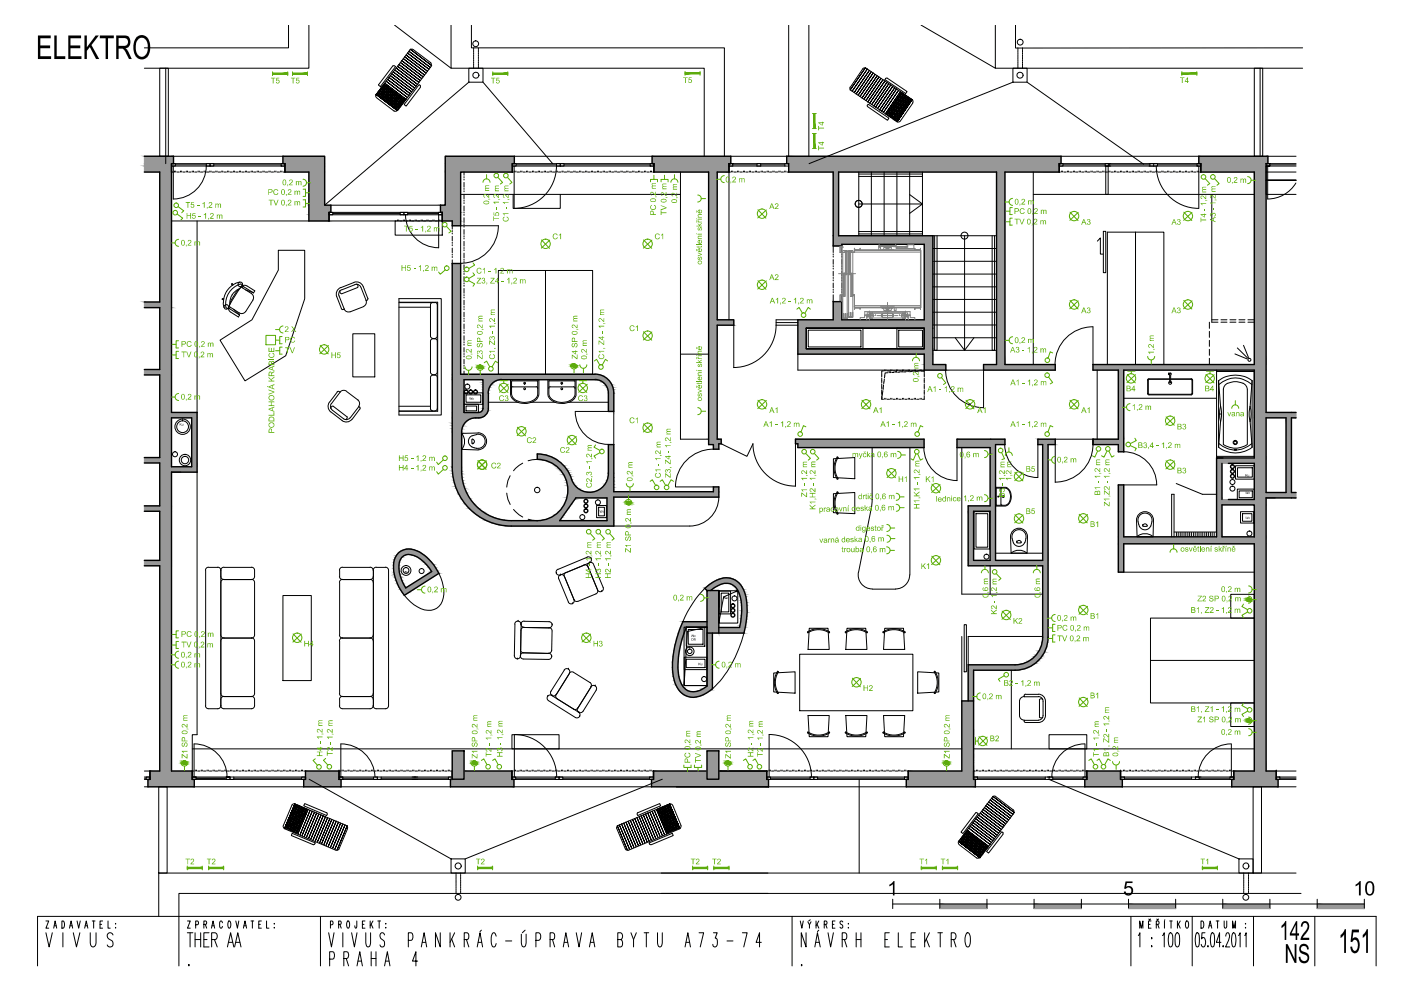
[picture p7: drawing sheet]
<svg xmlns="http://www.w3.org/2000/svg" width="297mm" height="210mm" viewBox="0 0 297 210" stroke-linecap="round" stroke-linejoin="round" font-family="sans-serif">
<!-- layer: A_Srafy_seda -->
<g fill="#989898" stroke="#989898" stroke-width=".21">
<path d="M153.7 122.5h.8z"/>
<path d="M146.3 147.8h1.4z"/>
<path d="M113.9 96.3h1.1z"/>
<path d="M86.1 116.4h1.1z"/>
<path d="M84.9 125h2.7l-.9 .6z"/>
<path d="M95.9 55.9v23.5h1.8zM95.9 55.9h1.8v23.5z"/>
<path d="M95.9 79.4h31zM95.9 79.4h31z"/>
<path d="M95.9 79.4v.3h31.8zM95.9 79.4h31l.8 .3z"/>
<path d="M95.9 79.7v.3h32.5zM95.9 79.7h31.8l.7 .3z"/>
<path d="M95.9 80v.5h33zM95.9 80h32.5l.5 .5z"/>
<path d="M126.2 80.5h2.8zM126.2 80.5h2.8z"/>
<path d="M126.3 80.5l2.7 .1zM126.3 80.5l2.7 .1z"/>
<path d="M102.4 80.5l3.3 .1zM102.4 80.5h4z"/>
<path d="M126.8 80.6l.6 .2h1.8zM126.8 80.6h2.2l.2 .2z"/>
<path d="M102.4 80.6v.2h2.8zM102.4 80.6h3.3l-.5 .2z"/>
<path d="M127.4 80.8l.5 .3h1.6zM127.4 80.8h1.8l.3 .3z"/>
<path d="M102.4 80.8v.3h2.2zM102.4 80.8h2.8l-.6 .3z"/>
<path d="M127.9 81.1h1.6zM127.9 81.1h1.6z"/>
<path d="M127.9 81.1l.5 .5h1.3zM127.9 81.1h1.6l.2 .5z"/>
<path d="M102.4 81.1v.5h1.8zM102.4 81.1h2.2l-.4 .5z"/>
<path d="M128.4 81.6l.1 .2h1.3zM128.4 81.6h1.3l.1 .2z"/>
<path d="M128.5 81.8l.2 .3h1.2zM128.5 81.8h1.3l.1 .3z"/>
<path d="M102.4 81.6v.5h1.4zM102.4 81.6h1.8l-.4 .5z"/>
<path d="M128.7 82.1l.2 .5h1.2zM128.7 82.1h1.2l.2 .5z"/>
<path d="M128.9 82.6v.1h1.2zM128.9 82.6h1.2v.1z"/>
<path d="M102.4 82.1v.6h1.2zM102.4 82.1h1.4l-.2 .6z"/>
<path d="M128.9 82.7l.1 .6h1.1zM128.9 82.7h1.2v.6z"/>
<path d="M102.4 82.7v.6h1.1zM102.4 82.7h1.2l-.1 .6z"/>
<path d="M102.4 83.3v3.3h1.1zM102.4 83.3h1.1v3.3z"/>
<path d="M102.4 86.6l-.1 .3h1.2zM102.4 86.6h1.1v.3z"/>
<path d="M102.3 86.9l-.1 .2h1.3zM102.3 86.9h1.2v.2z"/>
<path d="M102.2 87.1l1.3 .1zM102.2 87.1l1.3 .1z"/>
<path d="M129 83.3v3.9h1.1zM129 83.3h1.1v3.9z"/>
<path d="M101.9 87.4h1.5l-1.2-.2zM102.2 87.2h1.3l-.1 .2z"/>
<path d="M101.6 87.4h1.7zM101.9 87.4h1.5z"/>
<path d="M95.9 80.5v6.9h2.5zM95.9 80.5h2.5v6.9z"/>
<path d="M95.9 87.4v.2h7.4zM95.9 87.4h7.4v.2z"/>
<path d="M95.9 87.6v.4h7.1zM95.9 87.6h7.4l-.3 .4z"/>
<path d="M95.9 88v.3h6.6zM95.9 88h7.1l-.5 .3z"/>
<path d="M95.9 88.3v.2h6.2zM95.9 88.3h6.6l-.4 .2z"/>
<path d="M95.9 88.5l5.7 .1zM95.9 88.5h6.2z"/>
<path d="M149.9 125.2v9h2.5zM149.9 125.2h2.5v9z"/>
<path d="M153.4 122.5h1.2zM153.7 122.5h.9z"/>
<path d="M153.1 122.6h1.9zM153.4 122.5l1.6 .1z"/>
<path d="M152.9 122.7h2.2zM153.1 122.6l2 .1z"/>
<path d="M152.5 122.8h2.9l-2.5-.1zM152.9 122.7h2.2l.3 .1z"/>
<path d="M152.4 122.8h3.1zM152.5 122.8h3z"/>
<path d="M151.9 123h4l-3.5-.2zM152.4 122.8h3.1l.4 .2z"/>
<path d="M151.9 123h4zM151.9 123h4z"/>
<path d="M151.4 123.3h4.9l-4.4-.3zM151.9 123h4l.4 .3z"/>
<path d="M151.4 123.3h4.9zM151.4 123.3h4.9z"/>
<path d="M150.9 123.6h5.8l-5.3-.3zM151.4 123.3h4.9l.4 .3z"/>
<path d="M150.8 123.6h5.9zM150.9 123.6h5.8z"/>
<path d="M150.8 123.7h5.9zM150.8 123.6l5.9 .1z"/>
<path d="M150.7 123.7h2.9zM150.8 123.7h3.5z"/>
<path d="M154.3 123.7l2.5 .1zM154.3 123.7l2.5 .1z"/>
<path d="M150.5 123.9h2.4l-2.2-.2zM150.7 123.7h2.9l-.7 .2z"/>
<path d="M150.4 123.9h2.3zM150.5 123.9h2.4z"/>
<path d="M154.9 123.8l.5 .2h1.7zM154.9 123.8h1.9l.3 .2z"/>
<path d="M155.4 124l1.7 .1zM155.4 124l1.7 .1z"/>
<path d="M150.1 124.2h2.1l-1.8-.3zM150.4 123.9h2.3l-.5 .3z"/>
<path d="M149.9 124.3h2l-1.8-.1zM150.1 124.2h2.1l-.3 .1z"/>
<path d="M155.4 124.1l.5 .3h1.5zM155.4 124.1h1.7l.3 .3z"/>
<path d="M155.9 124.4l1.5 .1zM155.9 124.4l1.5 .1z"/>
<path d="M149.6 124.6h1.8l-1.5-.3zM149.9 124.3h2l-.5 .3z"/>
<path d="M149.4 124.7h1.9l-1.7-.1zM149.6 124.6h1.8l-.1 .1z"/>
<path d="M155.9 124.5l.4 .5h1.3zM155.9 124.5h1.5l.2 .5z"/>
<path d="M156.3 125h1.3zM156.3 125h1.3z"/>
<path d="M149.4 124.7l.5 .5h.8zM149.4 124.7h1.9l-.6 .5z"/>
<path d="M156.3 125l.2 .5h1.3zM156.3 125h1.3l.2 .5z"/>
<path d="M156.5 125.5l.2 .2h1.2zM156.5 125.5h1.3l.1 .2z"/>
<path d="M156.7 125.7l.1 .3h1.2zM156.7 125.7h1.2l.1 .3z"/>
<path d="M156.8 126l.1 .4h1.2zM156.8 126h1.2l.1 .4z"/>
<path d="M156.9 126.4l.1 .2h1.2zM156.9 126.4h1.2l.1 .2z"/>
<path d="M157 126.6l.1 .6h1.1zM157 126.6h1.2v.6z"/>
<path d="M157.1 127.2v.2h1.2zM157.1 127.2h1.1l.1 .2z"/>
<path d="M157.1 127.4l.1 .3h1.1zM157.1 127.4h1.2v.3z"/>
<path d="M157.2 127.7v.6h1.2zM157.2 127.7h1.1l.1 .6z"/>
<path d="M157.2 128.3l1.2 .1zM157.2 128.3l1.2 .1z"/>
<path d="M157.2 128.4l.1 1h1.1zM157.2 128.4h1.2v1z"/>
<path d="M157.3 129.4l-.1 .4h1.2zM157.3 129.4h1.1v.4z"/>
<path d="M157.2 129.8v.8h1.1zM157.2 129.8h1.2l-.1 .8z"/>
<path d="M157.2 130.6l-.1 .6h1.2zM157.2 130.6h1.1v.6z"/>
<path d="M157.1 131.2v.6h1.1zM157.1 131.2h1.2l-.1 .6z"/>
<path d="M157.1 131.8l-.2 .9h1.2zM157.1 131.8h1.1l-.1 .9z"/>
<path d="M144.8 131.8l-.5 1.2h5.6zM144.8 131.8h5.1v1.2z"/>
<path d="M144.3 133h.7zM144.3 133h.7z"/>
<path d="M156.9 132.7l-.1 .3h1.2zM156.9 132.7h1.2l-.1 .3z"/>
<path d="M145 133v1.2l.5-1.2zM145 133v1.2z"/>
<path d="M144.3 133l-.5 1.2h1.2zM144.3 133h.7v1.2z"/>
<path d="M152.4 133v1.2h5.3zM152.4 133h5.6l-.3 1.2z"/>
<path d="M143.8 134.2l1.2 .1zM143.8 134.2l1.2 .1z"/>
<path d="M143.4 135.5h1.3zM143.4 135.5h1.3zM143.8 134.3l-.4 1.2h1.3zM143.8 134.3h1.2l-.3 1.2z"/>
<path d="M143.4 135.5l-.3 1.2h1.2zM143.4 135.5h1.3l-.4 1.2z"/>
<path d="M143.1 136.7l1.2 .1zM143.1 136.7l1.2 .1z"/>
<path d="M143.1 136.8l-.2 1.2h1.2zM143.1 136.8h1.2l-.2 1.2z"/>
<path d="M142.9 138h1.1zM142.9 138h1.2z"/>
<path d="M142.9 138l-.2 1.1h1.1zM142.9 138h1.1l-.2 1.1z"/>
<path d="M142.7 139.1v.2h1.1zM142.7 139.1h1.1v.2z"/>
<path d="M142.7 139.3l-.1 1h1.2zM142.7 139.3h1.1v1z"/>
<path d="M142.6 140.3v.1h1.2zM142.6 140.3h1.2v.1z"/>
<path d="M142.6 140.4v1h1.1zM142.6 140.4h1.2l-.1 1z"/>
<path d="M142.6 141.4v.1h1.1zM142.6 141.4h1.1v.1z"/>
<path d="M142.6 141.5v1h1.2zM142.6 141.5h1.1l.1 1z"/>
<path d="M142.6 142.5l1.2 .1zM142.6 142.5l1.2 .1z"/>
<path d="M142.6 142.6l.1 .9h1.2zM142.6 142.6h1.2l.1 .9z"/>
<path d="M142.7 143.5h1.2zM142.7 143.5h1.2z"/>
<path d="M142.8 143.5l.2 .8h1.2zM142.8 143.5h1.1l.3 .8z"/>
<path d="M143 144.3l1.2 .1zM143 144.3l1.2 .1z"/>
<path d="M143 144.4l.2 .7h1.3zM143 144.4h1.2l.3 .7z"/>
<path d="M143.2 145.1l.1 .1h1.3zM143.2 145.1h1.3l.1 .1z"/>
<path d="M149.9 134.2v11.3h1.1zM149.9 134.2h1.1v11.3z"/>
<path d="M143.3 145.2l.2 .5h1.4zM143.3 145.2h1.3l.3 .5z"/>
<path d="M149.1 146h1.9l-1.1-.5zM149.9 145.5h1.1v.5z"/>
<path d="M143.5 145.7l.2 .3h1.5zM143.5 145.7h1.4l.3 .3z"/>
<path d="M149.1 146h1.9zM149.1 146h1.9z"/>
<path d="M143.7 146l.1 .1h1.5zM143.7 146h1.5l.1 .1z"/>
<path d="M148.4 146.4h2.2l-1.5-.4zM149.1 146h1.9l-.4 .4z"/>
<path d="M143.8 146.1l.3 .4h1.7zM143.8 146.1h1.5l.5 .4z"/>
<path d="M147.9 146.5h2.5l-2-.1zM148.4 146.4h2.2l-.2 .1z"/>
<path d="M147.7 146.6h2.6zM147.9 146.5h2.5z"/>
<path d="M144.1 146.5l.1 .1h2.2zM144.1 146.5h1.7l.6 .1z"/>
<path d="M144.2 146.6l2.4 .1zM144.2 146.6l2.4 .1z"/>
<path d="M147.1 146.7h3.1zM147.7 146.6h2.6z"/>
<path d="M144.2 146.7h2.9zM144.2 146.7h2.9z"/>
<path d="M144.3 146.7l.2 .2h5.3zM144.3 146.7h5.9l-.4 .2z"/>
<path d="M144.5 146.9l5.2 .1zM144.5 146.9h5.3z"/>
<path d="M144.6 147l.3 .2h4.4zM144.6 147h5.1l-.4 .2z"/>
<path d="M144.9 147.2l.2 .1h4zM144.9 147.2h4.4l-.2 .1z"/>
<path d="M145.1 147.3l3.8 .1zM145.1 147.3h4z"/>
<path d="M145.2 147.4l.4 .2h2.8zM145.2 147.4h3.7l-.5 .2z"/>
<path d="M145.6 147.6h2.7zM145.6 147.6h2.8z"/>
<path d="M145.7 147.6l.6 .2h1.4zM145.7 147.6h2.6l-.6 .2z"/>
<path d="M146.3 147.8h1.4zM146.3 147.8h1.4z"/>
<path d="M95.9 88.6l4.3 .1zM95.9 88.6h5z"/>
<path d="M95.9 88.7v.2h3.7zM95.9 88.7h4.3l-.6 .2z"/>
<path d="M95.9 88.9v.4h3.1zM95.9 88.9h3.7l-.6 .4z"/>
<path d="M95.9 89.3v.4h2.7zM95.9 89.3h3.1l-.4 .4z"/>
<path d="M95.9 89.7v.6h2.3zM95.9 89.7h2.7l-.4 .6z"/>
<path d="M95.9 90.3v.6h2.1zM95.9 90.3h2.3l-.2 .6z"/>
<path d="M95.9 90.9v.7h2zM95.9 90.9h2.1l-.1 .7z"/>
<path d="M113.9 96.3v.2h2.1zM113.9 96.3l2.1 .2z"/>
<path d="M113.9 96.5v.4h3.2zM113.9 96.5h2.1l1.1 .4z"/>
<path d="M113.9 96.9v.5h4zM113.9 96.9h3.2l.8 .5z"/>
<path d="M113.9 97.4h4.1zM113.9 97.4h4.1z"/>
<path d="M114.3 97.4l3.8 .1zM114.3 97.4l3.8 .1z"/>
<path d="M114.9 97.5l1 .2h2.5zM114.9 97.5h3.2l.3 .2z"/>
<path d="M115.9 97.7l.9 .4h2zM115.9 97.7h2.5l.4 .4z"/>
<path d="M116.8 98.1h2.1zM116.8 98.1h2.1z"/>
<path d="M116.8 98.1l.9 .6h1.7zM116.8 98.1h2.1l.5 .6z"/>
<path d="M117.7 98.7l.2 .1h1.7zM117.7 98.7h1.7l.2 .1z"/>
<path d="M95.9 91.6v7.4h2zM95.9 91.6h2v7.4z"/>
<path d="M117.9 98.8l.6 .5h1.5zM117.9 98.8h1.7l.4 .5z"/>
<path d="M118.5 99.3l.3 .4h1.5zM118.5 99.3h1.5l.3 .4z"/>
<path d="M95.9 99v.9h2zM95.9 99h2v.9z"/>
<path d="M118.8 99.7l.4 .4h1.3zM118.8 99.7h1.5l.2 .4z"/>
<path d="M129 94.3v6.1h1.1zM129 94.3h1.1v6.1z"/>
<path d="M95.9 99.9l.1 .5h1.9zM95.9 99.9h2v.5z"/>
<path d="M119.2 100.1l.3 .5h1.3zM119.2 100.1h1.3l.3 .5z"/>
<path d="M119.5 100.6l.2 .4h1.2zM119.5 100.6h1.3l.1 .4z"/>
<path d="M96 100.4l.1 .8h1.9zM96 100.4h1.9l.1 .8z"/>
<path d="M129 100.4l-.1 .8h1.2zM129 100.4h1.1v.8z"/>
<path d="M119.7 101l.3 .6h1.2zM119.7 101h1.2l.3 .6z"/>
<path d="M96.1 101.2l.1 .6h1.9zM96.1 101.2h1.9l.1 .6z"/>
<path d="M120 101.6l.1 .3h1.2zM120 101.6h1.2l.1 .3z"/>
<path d="M128.9 101.2l-.2 .8h1.4zM128.9 101.2h1.2v.8z"/>
<path d="M120.1 101.9l.1 .4h1.3zM120.1 101.9h1.2l.2 .4z"/>
<path d="M96.2 101.8l.2 .6h1.8zM96.2 101.8h1.9l.1 .6z"/>
<path d="M128.7 102l-.4 .7h1.8zM128.7 102h1.4v.7z"/>
<path d="M120.2 102.3l.1 .6h1.6zM120.2 102.3h1.3l.4 .6z"/>
<path d="M120.3 102.9v.1h1.7zM120.3 102.9h1.6l.1 .1z"/>
<path d="M96.4 102.4l.2 .8h1.8zM96.4 102.4h1.8l.2 .8z"/>
<path d="M128.3 102.7l-.5 .6h2.3zM128.3 102.7h1.8v.6z"/>
<path d="M120.3 103l.1 .6h2.2zM120.3 103h1.7l.6 .6z"/>
<path d="M96.6 103.2l.2 .4h1.8zM96.6 103.2h1.8l.2 .4z"/>
<path d="M127.1 103.8h3l-2.3-.5zM127.8 103.3h2.3v.5z"/>
<path d="M120.4 103.6v.3h2.7zM120.4 103.6h2.2l.5 .3z"/>
<path d="M120.4 103.9l2.8 .1zM120.4 103.9l2.8 .1z"/>
<path d="M126.4 104.2h3.7l-3-.4zM127.1 103.8h3v.4z"/>
<path d="M151.3 103.2v1.1h1.1zM151.3 103.2h1.1v1.1z"/>
<path d="M126 104.3h4.1zM126.4 104.2l3.7 .1z"/>
<path d="M120.4 104v.3h3.6zM120.4 104h2.8l.8 .3z"/>
<path d="M125.6 104.3h26.8zM126 104.3h26.4z"/>
<path d="M120.4 104.3h4.1zM120.4 104.3h4.1z"/>
<path d="M124.8 104.4h27.6zM125.6 104.3l26.8 .1z"/>
<path d="M120.4 104.3l4.4 .1zM120.4 104.3l4.4 .1z"/>
<path d="M96.8 103.6l.3 .9h1.9zM96.8 103.6h1.8l.4 .9z"/>
<path d="M97.1 104.5l.2 .3h1.8zM97.1 104.5h1.9l.1 .3z"/>
<path d="M120.4 104.4l-.1 .5h32.1zM120.4 104.4h32v.5z"/>
<path d="M120.3 104.9l-.1 .5h32.2zM120.3 104.9h32.1v.5z"/>
<path d="M120.2 105.4v.2h9.9zM120.2 105.4h9.9v.2z"/>
<path d="M97.3 104.8l.5 .9h1.9zM97.3 104.8h1.8l.6 .9z"/>
<path d="M97.8 105.7l.1 .2h1.8zM97.8 105.7h1.9v.2z"/>
<path d="M120.2 105.6l-.1 .3h1.7zM120.2 105.6h1.9l-.3 .3z"/>
<path d="M97.9 105.9l.7 .9h1.9zM97.9 105.9h1.8l.8 .9z"/>
<path d="M120.1 105.9l-.4 .9h1.5zM120.1 105.9h1.7l-.6 .9z"/>
<path d="M98.6 106.8l1.9 .1zM98.6 106.8l1.9 .1z"/>
<path d="M119.7 106.8l-.5 .9h1.4zM119.7 106.8h1.5l-.6 .9z"/>
<path d="M98.6 106.9l.8 .9h2zM98.6 106.9h1.9l.9 .9z"/>
<path d="M99.4 107.8l.2 .1h2zM99.4 107.8h2l.2 .1z"/>
<path d="M119.2 107.7l-.7 .8h1.5zM119.2 107.7h1.4l-.6 .8z"/>
<path d="M99.6 107.9l.7 .6h2.1zM99.6 107.9h2l.8 .6z"/>
<path d="M100.3 108.5l.3 .3h2.3zM100.3 108.5h2.1l.5 .3z"/>
<path d="M117.7 109.2h1.8l-1-.7zM118.5 108.5h1.5l-.5 .7z"/>
<path d="M100.6 108.8l.5 .4h2.4zM100.6 108.8h2.3l.6 .4z"/>
<path d="M101.1 109.2l.6 .4h2.8zM101.1 109.2h2.4l1 .4z"/>
<path d="M116.8 109.7h2.4l-1.5-.5zM117.7 109.2h1.8l-.3 .5z"/>
<path d="M101.7 109.6l3 .1zM101.7 109.6l3 .1z"/>
<path d="M115.9 110.1h3l-2.1-.4zM116.8 109.7h2.4l-.3 .4z"/>
<path d="M101.9 109.7l.7 .4h3.3zM101.9 109.7h2.8l1.2 .4z"/>
<path d="M102.6 110.1l.4 .2h4.1zM102.6 110.1h3.3l1.2 .2z"/>
<path d="M114.9 110.3h3.8l-2.8-.2zM115.9 110.1h3l-.2 .2z"/>
<path d="M103 110.3h4.1zM103 110.3h4.1z"/>
<path d="M128.7 105.6v4.8h1.4zM128.7 105.6h1.4v4.8z"/>
<path d="M113.9 110.4h4.8zM114.9 110.3h3.8z"/>
<path d="M103 110.3l5.4 .1zM103 110.3l5.4 .1z"/>
<path d="M103.2 110.4l1.1 .5h25.8zM103.2 110.4h26.9v.5z"/>
<path d="M104.3 110.9l1.3 .3h24.5zM104.3 110.9h25.8v.3z"/>
<path d="M105.6 111.2l1.4 .3h23.1zM105.6 111.2h24.5v.3z"/>
<path d="M107 111.5h23.1zM107 111.5h23.1z"/>
<path d="M86.1 116.4h1.1zM86.1 116.4h1.1z"/>
<path d="M85.6 116.6h2.2l-1.7-.2zM86.1 116.4l1.7 .2z"/>
<path d="M85.5 116.6h2.4zM85.6 116.6h2.3z"/>
<path d="M85.2 116.8h3.1l-2.8-.2zM85.5 116.6h2.4l.4 .2z"/>
<path d="M85 116.9h3.6zM85.2 116.8l3.4 .1z"/>
<path d="M84.8 117h4.1l-3.9-.1zM85 116.9h3.6l.3 .1z"/>
<path d="M84.5 117.2h4.7l-4.4-.2zM84.8 117h4.1l.3 .2z"/>
<path d="M84.5 117.2l-.1 .2h5.1zM84.5 117.2h4.7l.3 .2z"/>
<path d="M84.4 117.4l-.2 .1h5.5zM84.4 117.4h5.1l.2 .1z"/>
<path d="M86.6 117.5l3.2 .1zM86.6 117.5l3.2 .1z"/>
<path d="M84.2 117.6h1.9zM84.2 117.5h2.4z"/>
<path d="M84.2 117.6l1.8 .1zM84.2 117.6h1.9z"/>
<path d="M87.2 117.6l2.8 .2zM87.2 117.6h2.6l.2 .2z"/>
<path d="M87.7 117.8h2.3zM87.7 117.8h2.3z"/>
<path d="M84.1 117.7l-.1 .1h1.6zM84.1 117.7h1.9l-.4 .1z"/>
<path d="M87.8 117.8l.7 .3h1.9zM87.8 117.8h2.2l.4 .3z"/>
<path d="M84 117.8l-.2 .4h1.4zM84 117.8h1.6l-.4 .4z"/>
<path d="M83.8 118.2h1.4zM83.8 118.2h1.4z"/>
<path d="M88.5 118.1l2 .1zM88.5 118.1l2 .1z"/>
<path d="M88.6 118.2l.5 .3h1.8zM88.6 118.2h1.9l.4 .3z"/>
<path d="M83.8 118.2l-.1 .4h1.2zM83.8 118.2h1.4l-.3 .4z"/>
<path d="M89.1 118.5l.2 .2h1.7zM89.1 118.5h1.8l.1 .2z"/>
<path d="M83.6 118.7h1.3zM83.7 118.6l1.2 .1z"/>
<path d="M89.3 118.7l.5 .4h1.6zM89.3 118.7h1.7l.4 .4z"/>
<path d="M83.6 118.7l-.1 .5h1.2zM83.6 118.7h1.3l-.2 .5z"/>
<path d="M89.8 119.1l.1 .1h1.6zM89.8 119.1h1.6l.1 .1z"/>
<path d="M83.5 119.2l1.2 .1zM83.5 119.2l1.2 .1z"/>
<path d="M89.9 119.2l.5 .5h1.5zM89.9 119.2h1.6l.4 .5z"/>
<path d="M90.4 119.7h1.5zM90.4 119.7h1.5z"/>
<path d="M83.5 119.3l-.1 .5h1.2zM83.5 119.3h1.2l-.1 .5z"/>
<path d="M83.4 119.8l1.2 .1zM83.4 119.8l1.2 .1z"/>
<path d="M90.4 119.7l.5 .6h1.4zM90.4 119.7h1.5l.4 .6z"/>
<path d="M90.9 120.3l1.5 .1zM90.9 120.3l1.5 .1z"/>
<path d="M83.4 119.9v.6h1.2zM83.4 119.9h1.2v.6z"/>
<path d="M83.4 120.5l1.2 .1zM83.4 120.5l1.2 .1z"/>
<path d="M91 120.4l.4 .6h1.3zM91 120.4h1.4l.3 .6z"/>
<path d="M83.4 120.6l.1 .5h1.2zM83.4 120.6h1.2l.1 .5z"/>
<path d="M91.4 121l.1 .2h1.3zM91.4 121h1.3l.1 .2z"/>
<path d="M83.5 121.1v.3h1.2zM83.5 121.1h1.2v.3z"/>
<path d="M90.9 121.6h2.1l-1.5-.4zM91.5 121.2h1.3l.2 .4z"/>
<path d="M83.5 121.4l.1 .4h1.2zM83.5 121.4h1.2l.1 .4z"/>
<path d="M83.6 121.8l.1 .4h1.2zM83.6 121.8h1.2l.1 .4z"/>
<path d="M83.7 122.2l.1 .3h1.2zM83.7 122.2h1.2l.1 .3z"/>
<path d="M83.8 122.5l.1 .5h1.3zM83.8 122.5h1.2l.2 .5z"/>
<path d="M83.9 123l1.3 .1zM83.9 123l1.3 .1z"/>
<path d="M84 123.1l.2 .6h1.3zM84 123.1h1.2l.3 .6z"/>
<path d="M84.2 123.7l.1 .2h1.3zM84.2 123.7h1.3l.1 .2z"/>
<path d="M84.3 123.9l.2 .5h1.4zM84.3 123.9h1.3l.3 .5z"/>
<path d="M86 124.7h2.2l2.7-3.1zM90.9 121.6h2.1l-4.8 3.1z"/>
<path d="M84.5 124.4l.2 .3h1.3zM84.5 124.4h1.4l.1 .3z"/>
<path d="M84.7 124.7l.2 .3h2.7zM84.7 124.7h3.5l-.6 .3z"/>
<path d="M84.9 125l.4 .6h1.4zM85.3 125.6h1.4l-1 .6z"/>
<path d="M168.7 93.1v1h27.2zM168.7 93.1h27.2v1z"/>
<path d="M220 93.1v1.2h3.7zM220 93.1h3.7v1.2z"/>
<path d="M202.9 93.1v1.2h10.2zM202.9 93.1h10.2v1.2z"/>
<path d="M202.9 94.3v.6h8.2zM202.9 94.3h8.2v.6z"/>
<path d="M169.2 94.1v.8h26.7zM169.2 94.1h26.7v.8z"/>
<path d="M209.9 94.9v12.4h1.2zM209.9 94.9h1.2v12.4z"/>
<path d="M205.3 107.3v1.1h5.8zM205.3 107.3h5.8v1.1z"/>
<path d="M221.1 94.3v24.5h1.1zM221.1 94.3h1.1v24.5z"/>
<path d="M209.9 108.4v10.4h1.2zM209.9 108.4h1.2v10.4z"/>
<path d="M205.3 108.4v10.4h1.1zM205.3 108.4h1.1v10.4z"/>
<path d="M205.3 118.8v1.2h16.9zM205.3 118.8h16.9v1.2z"/>
<path d="M221.1 120v15.1h1.1zM221.1 120h1.1v15.1z"/>
<path d="M221.1 135.1l-.1 1h1.1zM221.1 135.1h1.1l-.1 1z"/>
<path d="M221 136.1l1.1 .1zM221 136.1l1.1 .1z"/>
<path d="M220.9 136.2l-.2 .9h1.2zM220.9 136.2h1.2l-.2 .9z"/>
<path d="M220.7 137.1l-.1 .2h1.3zM220.7 137.1h1.2v.2z"/>
<path d="M220.6 137.3l-.3 .7h1.3zM220.6 137.3h1.3l-.3 .7z"/>
<path d="M220.3 138l-.2 .3h1.3zM220.3 138h1.3l-.2 .3z"/>
<path d="M220.1 138.3l-.4 .6h1.4zM220.1 138.3h1.3l-.3 .6z"/>
<path d="M219.3 139.2h1.6l-1.2-.3zM219.7 138.9h1.4l-.2 .3z"/>
<path d="M219.3 139.2l-.3 .4h1.6zM219.3 139.2h1.6l-.3 .4z"/>
<path d="M218.3 140.1h1.9l-1.2-.5zM219 139.6h1.6l-.4 .5z"/>
<path d="M218.1 140.2h1.9l-1.7-.1zM218.3 140.1h1.9l-.2 .1z"/>
<path d="M217.2 140.6h2.3l-1.4-.4zM218.1 140.2h1.9l-.5 .4z"/>
<path d="M216.6 140.8h2.7l-2.1-.2zM217.2 140.6h2.3l-.2 .2z"/>
<path d="M216.2 140.9h3zM216.6 140.8h2.7z"/>
<path d="M215.2 141h3.8zM216.2 140.9h3z"/>
<path d="M205.3 141v.3h13.1zM205.3 141h13.7l-.6 .3z"/>
<path d="M205.3 141.3v.5h12.1zM205.3 141.3h13.1l-1 .5z"/>
<path d="M205.3 141.8v.2h11zM205.3 141.8h12.1l-1.1 .2z"/>
<path d="M205.3 142l9.9 .1zM205.3 142h11z"/>
<path d="M205.3 142.1v6.5h1.1zM205.3 142.1h1.1v6.5z"/>
<path d="M30.6 33.1v1.6h6.2zM30.6 33.1h6.2v1.6z"/>
<path d="M30.6 34.7v.5h5.8zM30.6 34.7h5.8v.5z"/>
<path d="M30.6 35.2v1.3h5.8zM30.6 35.2h5.8v1.3z"/>
<path d="M33.9 36.5v27.5h2.5zM33.9 36.5h2.5v27.5z"/>
<path d="M30.6 64v1.2h5.8zM30.6 64h5.8v1.2z"/>
<path d="M33.9 65.2v13.1h2.5zM33.9 65.2h2.5v13.1z"/>
<path d="M30.6 78.3v1.2h5.8zM30.6 78.3h5.8v1.2z"/>
<path d="M33.9 79.5v7.9h2.5zM33.9 79.5h2.5v7.9z"/>
<path d="M33.9 87.4v1.2h7.9zM33.9 87.4h7.9v1.2z"/>
<path d="M33.9 88.6v8.4h2.5zM33.9 88.6h2.5v8.4z"/>
<path d="M30.6 97v1.2h5.8zM30.6 97h5.8v1.2z"/>
<path d="M40.6 88.6v10.4h1.2zM40.6 88.6h1.2v10.4z"/>
<path d="M33.9 98.2v.8h2.5zM33.9 98.2h2.5v.8z"/>
<path d="M33.9 99v1.1h7.9zM33.9 99h7.9v1.1z"/>
<path d="M33.9 100.1v7.2h2.5zM33.9 100.1h2.5v7.2z"/>
<path d="M30.6 107.3v1.1h5.8zM30.6 107.3h5.8v1.1z"/>
<path d="M33.9 108.4v10.4h2.5zM33.9 108.4h2.5v10.4z"/>
<path d="M30.6 118.8v1.2h5.8zM30.6 118.8h5.8v1.2z"/>
<path d="M33.9 120v43.5h2.5zM33.9 120h2.5v43.5z"/>
<path d="M31.8 163.5v1.2h9zM31.8 163.5h9v1.2z"/>
<path d="M31.8 164.7v.6h9zM31.8 164.7h9v.6z"/>
<path d="M31.4 165.3v1.5h9.8zM31.4 165.3h9.8v1.5z"/>
<path d="M166.8 33.1v1.6h58.2zM166.8 33.1h58.2v1.6z"/>
<path d="M167.2 34.7v.5h57.4zM167.2 34.7h57.4v.5z"/>
<path d="M167.2 35.2v1.3h57.4zM167.2 35.2h57.4v1.3z"/>
<path d="M211.3 36.5v40.8h1.8zM211.3 36.5h1.8v40.8z"/>
<path d="M208.5 77.3v1.2h15.2zM208.5 77.3h15.2v1.2z"/>
<path d="M176.7 36.5v13.5h1.1zM176.7 36.5h1.1v13.5z"/>
<path d="M64.8 163.5v1.2h7.1zM64.8 163.5h7.1v1.2z"/>
<path d="M64.8 164.7v.6h7.1zM64.8 164.7h7.1v.6z"/>
<path d="M64.4 165.3v1.5h7.9zM64.4 165.3h7.9v1.5z"/>
<path d="M98.4 163.5v1.2h10.1zM98.4 163.5h10.1v1.2z"/>
<path d="M98.4 164.7v.5h10.1zM98.4 164.7h10.1v.5z"/>
<path d="M95.9 165.2l12.6 .1zM95.9 165.2l12.6 .1z"/>
<path d="M95.5 165.3v1.5h13.5zM95.5 165.3h13.5v1.5z"/>
<path d="M152.4 163.5v1.2h10.2zM152.4 163.5h10.2v1.2z"/>
<path d="M138.6 163.5v1.2h11.3zM138.6 163.5h11.3v1.2z"/>
<path d="M152.4 164.7v.5h10.2zM152.4 164.7h10.2v.5z"/>
<path d="M138.6 164.7v.5h11.3zM138.6 164.7h11.3v.5z"/>
<path d="M138.6 165.2l24 .1zM138.6 165.2l24 .1z"/>
<path d="M138.1 165.3v1.5h24.8zM138.1 165.3h24.8v1.5z"/>
<path d="M230.4 163.5v1.2h7.2zM230.4 163.5h7.2v1.2z"/>
<path d="M230.4 164.7v.6h7.2zM230.4 164.7h7.2v.6z"/>
<path d="M230 165.3v1.5h8zM230 165.3h8v1.5z"/>
<path d="M138.3 33.1v1.6h16.6zM138.3 33.1h16.6v1.6z"/>
<path d="M138.6 34.7v1.8h16zM138.6 34.7h16v1.8z"/>
<path d="M150.2 36.5v56.6h1.9zM150.2 36.5h1.9v56.6z"/>
<path d="M150.2 93.1v1h2.7zM150.2 93.1h2.7v1z"/>
<path d="M150.2 94.1v.2h2.2zM150.2 94.1h2.2v.2z"/>
<path d="M151.3 94.3v.9h1.1zM151.3 94.3h1.1v.9z"/>
<path d="M60 33.1v1.6h8.8zM60 33.1h8.8v1.6z"/>
<path d="M60.4 34.7v.5h8.4zM60.4 34.7h8.4v.5z"/>
<path d="M60.4 35.2v1.3h8.4zM60.4 35.2h8.4v1.3z"/>
<path d="M65.5 36.5v7h3.3zM65.5 36.5h3.3v7z"/>
<path d="M65.5 43.5v1.5h4.6zM65.5 43.5h4.6v1.5z"/>
<path d="M65.5 45v.5h4.3zM65.5 45h4.3v.5z"/>
<path d="M65.5 45.5v1.3h4.3zM65.5 45.5h4.3v1.3z"/>
<path d="M152.1 67.8v1.1h3.5zM152.1 67.8h3.5v1.1z"/>
<path d="M94.4 33.1v1.6h14.7zM94.4 33.1h14.7v1.6z"/>
<path d="M94.4 34.7v.5h14.2zM94.4 34.7h14.2v.5z"/>
<path d="M94.4 35.2v1.3h14.2zM94.4 35.2h14.2v1.3z"/>
<path d="M94.4 36.5v7h3.3zM94.4 36.5h3.3v7z"/>
<path d="M93.4 43.5v1.5h4.3zM93.4 43.5h4.3v1.5z"/>
<path d="M93.8 45v.5h3.9zM93.8 45h3.9v.5z"/>
<path d="M93.8 45.5v1.3h3.9zM93.8 45.5h3.9v1.3z"/>
<path d="M95.9 46.8v1.1h1.8zM95.9 46.8h1.8v1.1z"/>
<path d="M254.2 33.1v1.6h14.6zM254.2 33.1h14.6v1.6z"/>
<path d="M254.6 34.7v.5h13.8zM254.6 34.7h13.8v.5z"/>
<path d="M254.6 35.2v1.3h13.8zM254.6 35.2h13.8v1.3z"/>
<path d="M265.9 36.5v40.8h2.5zM265.9 36.5h2.5v40.8z"/>
<path d="M231.7 77.3v1.2h36.7zM231.7 77.3h36.7v1.2z"/>
<path d="M265.9 78.5v8.9h2.5zM265.9 78.5h2.5v8.9z"/>
<path d="M265.9 87.4v1.2h8.9zM265.9 87.4h8.9v1.2z"/>
<path d="M237.1 78.5v14.6h1.2zM237.1 78.5h1.2v14.6z"/>
<path d="M231.7 93.1v1.2h6.6zM231.7 93.1h6.6v1.2z"/>
<path d="M237.1 94.3v1.5h1.2zM237.1 94.3h1.2v1.5z"/>
<path d="M265.9 88.6v8.5h2.5zM265.9 88.6h2.5v8.5z"/>
<path d="M257.9 97.1v1.1h10.5zM257.9 97.1h10.5v1.1z"/>
<path d="M272.7 88.6v15.8h1.1zM272.7 88.6h1.1v15.8z"/>
<path d="M265.9 98.2v6.2h2.5zM265.9 98.2h2.5v6.2z"/>
<path d="M265.9 104.4v1.2h8.9zM265.9 104.4h8.9v1.2z"/>
<path d="M257.9 98.2v7.7h1.2zM257.9 98.2h1.2v7.7z"/>
<path d="M265.9 105.6v.3h2.5zM265.9 105.6h2.5v.3z"/>
<path d="M257.9 105.9v1.1h10.5zM257.9 105.9h10.5v1.1z"/>
<path d="M257.9 107v6.8h1.2zM257.9 107h1.2v6.8z"/>
<path d="M237.1 102.8v11h1.2zM237.1 102.8h1.2v11z"/>
<path d="M265.9 107v6.8h2.5zM265.9 107h2.5v6.8z"/>
<path d="M237.1 113.8v1.5h31.3zM237.1 113.8h31.3v1.5z"/>
<path d="M237.1 115.3v6h1.2zM237.1 115.3h1.2v6z"/>
<path d="M265.9 115.3v48.2h2.5zM265.9 115.3h2.5v48.2z"/>
<path d="M261.6 163.5v1.2h9zM261.6 163.5h9v1.2z"/>
<path d="M261.6 164.7v.6h9zM261.6 164.7h9v.6z"/>
<path d="M261.2 165.3v1.5h9.8zM261.2 165.3h9.8v1.5z"/>
<path d="M176.7 50v1.8h21.1zM176.7 50h21.1v1.8z"/>
<path d="M176.7 52.1h1.8zM176.7 52.1h1.8zM176.7 51.8v.3h1.8zM176.7 51.8h1.8v.3z"/>
<path d="M196 51.8v16h1.8zM196 51.8h1.8v16z"/>
<path d="M176.7 64v3.8h1.8zM176.7 64h1.8v3.8z"/>
<path d="M169.2 67.8v1.8h28.6zM169.2 67.8h28.6v1.8z"/>
<path d="M196 69.6v4.3h1.8zM196 69.6h1.8v4.3z"/>
<path d="M169.2 69.6v4.3h1.7zM169.2 69.6h1.7v4.3z"/>
<path d="M169.2 73.9v1.2h28.6zM169.2 73.9h28.6v1.2z"/>
<path d="M196 75.1v2.2h1.8zM196 75.1h1.8v2.2z"/>
<path d="M196 77.3v1.2h4.5zM196 77.3h4.5v1.2z"/>
<path d="M203.9 148.6v14.9h2.5zM203.9 148.6h2.5v14.9z"/>
<path d="M192.6 163.5v1.2h13.8zM192.6 163.5h13.8v1.2z"/>
<path d="M192.6 164.7v.6h13.8zM192.6 164.7h13.8v.6z"/>
<path d="M192.2 165.3v1.5h14.6zM192.2 165.3h14.6v1.5z"/>
<path d="M149.9 159.2v6h2.5zM149.9 159.2h2.5v6z"/>
<path d="M95.9 159.2v6h2.5zM95.9 159.2h2.5v6z"/>
</g>
<!-- layer: A_nabytek -->
<g fill="none" stroke="#000" stroke-width=".21">
<path d="M79.7 20v.5l.1 .2M83.7 14l.2 .1-3.3 4.3-.4-.4 3.1-4h.3M86.9 10.6l.2-.2 .5 .1 3.8 2.8M86.9 10.6l-7.1 9.4 4.5 3.4-4.5-3.4 4.5 3.4-4.5-3.4 4.5 3.4 7.1-9.4M87 19.9l-4.5-3.5 4.5 3.5M87.3 19.5l-4.5-3.5 4.5 3.5M87.6 19.1l-4.5-3.5 4.5 3.5M87.9 18.7l-4.5-3.5 4.5 3.5M88.2 18.3l-4.5-3.5 4.5 3.5M88.5 17.9l-4.5-3.5 4.5 3.5M88.8 17.5l-4.5-3.5 4.5 3.5M89.1 18.1v.3"/>
<path d="M89.1 17.1l-4.5-3.4 4.5 3.4M89.1 18.1l-.2-.2-3.2 4.3 .4 .3 3.1-4M89.4 16.7l-4.5-3.5 4.5 3.5M89.7 16.3l-4.5-3.4 4.5 3.4M90 15.9l-4.5-3.5 4.5 3.5M90.3 15.5l-4.5-3.4 4.5 3.4M90.6 15.1l-4.5-3.4 4.5 3.4M90.9 14.7l-4.5-3.5 4.5 3.5M91.2 14.3l-4.5-3.4 4.5 3.4M91.3 13.3l.1 .2v.5M91.5 13.9l-4.5-3.5 4.5 3.5M180.3 18.4l-.1 .3 .2 .4"/>
<path d="M180.3 19.1l3.2-4.7-3.2 4.7M180.4 19.2l9.8 6.6M180.7 19.3l3.2-4.7-3.2 4.7M181.1 19.6l3.2-4.7-3.2 4.7M181.5 19.9l3.2-4.7-3.2 4.7M183.6 14.5l-.2-.1-.5 .2-2.6 3.9M183.6 14.5l9.8 6.6M187.8 16.6h.3l4.2 2.8-.3 .4-4.4-2.9zM79.8 20.7l3.8 2.9M84.2 23.4l-.2 .2-.5-.1M84.4 23.3l-4.5-3.5 4.5 3.5M84.6 23.1l-4.5-3.5 4.5 3.5"/>
<path d="M84.7 22.8l-4.5-3.4 4.5 3.4M84.9 22.7l-4.6-3.5 4.6 3.5M85 22.5l-4.5-3.5 4.5 3.5M85.2 22.3l-4.6-3.5 4.6 3.5M85.3 22.1l-4.5-3.5 4.5 3.5M85.5 21.9l-4.6-3.5 4.6 3.5M85.6 21.7l-4.5-3.5 4.5 3.5M85.8 21.4l-4.6-3.4 4.6 3.4M85.9 21.3l-4.5-3.4 4.5 3.4M86.1 21.1l-4.5-3.5 4.5 3.5M86.4 20.7l-4.5-3.5 4.5 3.5M86.7 20.3l-4.5-3.5 4.5 3.5"/>
<path d="M144.3 36.5v56.6h5.9M154.6 36.5v31.3M181.9 20.2l3.2-4.7-3.2 4.7M182.3 20.5l3.2-4.7-3.2 4.7M182.8 20.8l3.2-4.7-3.2 4.7M183.2 21l3.2-4.7-3.2 4.7M183.6 21.3l3.2-4.7-3.2 4.7M183.9 22.3l.1 .3M183.9 22.3l.2-.2 4.4 2.9-.3 .5-4.2-2.9M184 21.6l3.2-4.7-3.2 4.7M184.4 21.9l3.2-4.7-3.2 4.7M184.8 22.2l3.2-4.7-3.2 4.7"/>
<path d="M185.3 22.5l3.1-4.7-3.1 4.7M185.6 22.7l3.2-4.7-3.2 4.7M186.1 23l3.2-4.7-3.2 4.7M186.5 23.3l3.2-4.7-3.2 4.7M186.9 23.6l3.2-4.7-3.2 4.7M187.3 23.9l3.2-4.7-3.2 4.7M187.7 24.2l3.2-4.8-3.2 4.8M187.9 24.3l3.2-4.7-3.2 4.7M188.1 24.4l3.2-4.7-3.2 4.7M188.3 24.6l3.3-4.7-3.3 4.7M188.6 24.7l3.1-4.7-3.1 4.7M188.8 24.8l3.2-4.7-3.2 4.7"/>
<path d="M188.9 25l3.3-4.7-3.3 4.7M189.2 25.1l3.2-4.7-3.2 4.7M189.4 25.3l3.2-4.7-3.2 4.7M189.6 25.4l3.2-4.7-3.2 4.7M189.8 25.6l3.2-4.7-3.2 4.7M190 25.7l3.2-4.7-3.2 4.7M190.8 25.7l-.4 .2-.2-.1M193.4 21.1l.1 .2v.5M193.4 21.1l-3.2 4.7M193.5 21.8l-2.6 3.9M219.1 36.5v40.8M41.8 46.8v40.6"/>
<path d="M50.9 59.8l-1 .3M59 53.1h5.6v10.3l-4 12-8.7 5.4-5.2-8.7 6.7-4.3 5.6-10.5zM75 59.9a1.5 1.5 0 0 1 2 .8M75.1 59.9l-2.8 1.1M105.7 57.3h19.9v22.1h-19.9zM115.7 57.3v22.1M232.7 51.1l.6-.7v3.5h.5M233.9 49.1h.5v8.7h-.5zM256.9 41.2v27.1h1.3M47.1 63.4h.1M47.3 64.2l.2 1M47.5 63.4h-.4l.3 .2"/>
<path d="M47.9 65.2l.3 .2 .3-.2M48.4 65.3l2.4 1.5M48.6 65l2.2 1.4M48.7 64.3l-.1 .6a.6 .6 0 0 1-.3 .6 .6 .6 0 0 1-.7-.1 .48 .48 0 0 1 .2-.8 .48 .48 0 0 1 .6 .5 .99 .99 0 0 0 .5 1.1M48.8 65.1l-.2 .3M48.9 66.2l1.6 1 .3-.4M49.1 60.3l.2-.2 .1 .3M49.1 60.3l.2 .2M49.2 60.2h.1M49.5 65.6l1.3 1.2M49.9 60.1a4.5 4.5 0 0 0-2.5 4.1M51.1 60.8l-2.6 4.1"/>
<path d="M51.1 60.9l2.2 1.4M51.3 60.6a.49 .49 0 0 0-.2-.8 .49 .49 0 0 0-.6 .6 .49 .49 0 0 0 .7 .3 .99 .99 0 0 1 1.2-.1M51.3 60.6l-.1-.4a4.3 4.3 0 0 0-3.3 4.9M51.3 60.6a10 10 0 0 0-2.6 3.7 3.2 3.2 0 0 1 1.9-3M51.4 60.6l2.4 1.5M51.6 60.7l-.2 .3M52.1 61.5l1.7 .6M52.4 60.6l1.6 1.1-.2 .4M53.3 62.2a.99 .99 0 0 1 .3 1.4M53.6 63.6l-1.5 2.4a.99 .99 0 0 1-1.4 .3M72.1 61.6v.4l.3 .3M72.1 61.7a.99 .99 0 0 0-.2 1l1.1 2.8"/>
<path d="M72.2 61a1.5 1.5 0 0 0-.8 1.9l1 2.5M72.4 65.4l.2 .2 .4-.1M72.4 61.4l-.3 .3M74.8 70.8h4.7v9.1h-4.7zM75.2 60.3h.4a.99 .99 0 0 1 .9 .6M75.3 60.4l-2.8 1.1M75.6 60.2l.3 .3-.1 .4M75.9 60.9l-3.5 1.4M76.5 60.9l1.1 2.8 .4-.2v-.3M77 60.7l1 2.6M77.6 63.7a1.07 1.07 0 0 1-.5 1.3l-2.8 1.1a.99 .99 0 0 1-1.3-.6M84.6 63.3h9v24.7h-9v-.8h8.2v-23.1h-8.2z"/>
<path d="M84.6 65.1h6.7M91.3 72.3v6.7M91.3 78.9l.2 .4 .3 .1M91.3 71.3l.2 .4h.3M91.8 79.5l-.3 .1-.2 .4v6.7M91.8 71.8l-.3 .1-.2 .4M91.8 64.1l-.3 .1-.2 .4v6.7M91.8 79.5l.7 .1 .2 .4v6.6M91.8 71.8l.7 .1 .2 .4M91.8 79.4h.4M91.8 71.8h.4M92.2 64.1l.4 .3 .1 .2v6.7"/>
<path d="M92.2 64.2h-7.6v23h7.6M92.7 71.3l-.2 .4h-.3M92.7 72.3v6.6l-.2 .4-.3 .1M144.3 75.1h5.9M169.2 75.1v3.4h26.8M232.6 78.5v14.6M240.7 66.7v-17.5h-5.9v28.1M240.7 77.3v-28.1h6.1v28.1M256.4 68.3v1.3M256.4 70.3v1.2M256.4 72.2v1.2M256.4 74.1v1.2"/>
<path d="M256.4 76v1.3M256.9 67.8h1.3M258.9 68.3h1.2M258.9 67.8h1.2M260.8 68.3h1.2M260.8 67.8h1.2M262.7 68.3h1.2M262.7 67.8h1.2M264.6 68.3h1.3M264.6 67.8h1.3M69.9 85.2a1.5 1.5 0 0 0 .2 2.2M70.2 87.4l2.4 1.8"/>
<path d="M70.3 85.6a.99 .99 0 0 0 .2 1.3M70.5 87l2.4 1.8M70.6 86.1l-.3 .2-.2 .3M70.7 86.1l2.9 2.3M71.5 83.1l-1.6 2.1M71.9 83l.2 .2M71.9 83l-.4 .1M72.1 83.2l-1.8 2.4M72.8 88.8l.4 .1M73.5 83a.99 .99 0 0 0-1.4 .1M73.5 83l2.4 1.8M73.6 88.4l-.1 .3-.3 .3"/>
<path d="M74.2 88.6a.99 .99 0 0 1-1 .3M74.6 88.9a1.5 1.5 0 0 1-2.1 .3M75.9 84.8a.99 .99 0 0 1 .1 1.4M76.2 86.3l-.1-.1-1.8 2.4M76.2 86.3l.1 .4M76.3 86.7l-1.6 2.2M84.6 86.1h6.7M91.3 86.6v.3l.5 .2M92.7 86.6l-.2 .4-.3 .1M176.7 97.3l4.5-.3v4.5l-4.5-.3zM177.5 96.9a4.4 4.4 0 0 0 0 4.7M177.6 96.9h-.1"/>
<path d="M177.6 96.9l.1 .1M177.7 97a4.4 4.4 0 0 0-.1 4.5M184.9 94.9v11l-.2 1.9M192.9 94.9v27M203.9 94.9v31.1h17M41.8 100.1v55.7h-1v7.7M123.8 119.8l-3.8 1.6a.66 .66 0 0 0-.4 .8M124.5 118.1a.66 .66 0 0 1 .8 .4M124.5 118.1l-6.2 2.6M125 119.3a.69 .69 0 0 0-.4 .9 .66 .66 0 0 0-.8-.4M125 119.3a.66 .66 0 0 1 .8 .3M125 119.3h.1"/>
<path d="M125 119.3l-6.2 2.6M125.3 118.5a.66 .66 0 0 1-.3 .8M125.3 118.5h.1M125.9 119.7l2 4.9a.66 .66 0 0 1-.4 .8M152.4 105.4a6.2 6.2 0 0 1-6.2 6.1h-16.1M176.7 104.7l4.5-.3v4.5l-4.5-.2zM177.5 101.6h.1M177.5 104.3l.2 .1M177.5 104.3a4.4 4.4 0 0 0 0 4.7M177.6 104.3a4.7 4.7 0 0 0 0 4.6M177.7 109h-.2M177.7 101.5l-.1 .1"/>
<path d="M184.7 107.9l-2.7 13.4M209.9 120v6M43.6 120.9v28.7M44.2 120.3a.66 .66 0 0 0-.6 .6M44.2 120.3h2M46.2 120.3a.66 .66 0 0 1 .6 .6 .66 .66 0 0 1 .7-.6M46.8 120.9v28.7M47.5 122.8a.66 .66 0 0 0-.7 .7M47.5 135.2a.66 .66 0 0 0-.7 .7M47.5 120.3h5.8M53.3 122.8a.66 .66 0 0 1 .7 .7v11.1a.66 .66 0 0 1-.7 .7h-5.8a.66 .66 0 0 1-.7-.7M53.3 135.2a.66 .66 0 0 1 .7 .7v11.1a.66 .66 0 0 1-.7 .7h-5.8a.66 .66 0 0 1-.7-.7"/>
<path d="M53.3 120.3a.66 .66 0 0 1 .7 .6M54 120.9v1.3a.66 .66 0 0 1-.7 .7h-5.8a.66 .66 0 0 1-.7-.7M60 126.3h6v18h-6zM72 134.6a.66 .66 0 0 0 .6 .7M72 122.2a.66 .66 0 0 0 .6 .7M72 120.9v1.3M72 123.5v11.1M72 135.9v11.2M72.6 122.8a.66 .66 0 0 0-.6 .7M72.6 135.2a.66 .66 0 0 0-.6 .7M72.6 120.3a.66 .66 0 0 0-.6 .6M72.6 135.3h5.9"/>
<path d="M72.6 122.9h5.9M72.6 120.3h5.9M78.5 122.8a.66 .66 0 0 1 .6 .7M78.5 135.2a.66 .66 0 0 1 .6 .7M78.5 120.3a.66 .66 0 0 1 .6 .6 .66 .66 0 0 1 .7-.6M79.1 134.6a.66 .66 0 0 1-.6 .7M79.1 122.2a.66 .66 0 0 1-.6 .7M79.2 120.9v28.7M79.8 120.3h1.9M81.7 120.3a.66 .66 0 0 1 .7 .6M82.4 120.9v28.7a.66 .66 0 0 1-.7 .7h-1.9a.66 .66 0 0 1-.7-.7 .66 .66 0 0 1-.6 .7M93 121.6a6.8 6.8 0 0 1 .5 6.5 3.4 3.4 0 0 1-5 .6 9.5 9.5 0 0 1-2.8-2.5"/>
<path d="M109.1 132.3a.66 .66 0 0 1 .7-.6 .66 .66 0 0 1 .6 .7M109.2 132.4l-.1 6.6a.66 .66 0 0 0 .6 .7 .66 .66 0 0 0 .7-.7M109.7 139.7h.1M109.9 131.7h.1M110.4 139.1h.1M110.4 137.7a.66 .66 0 0 0 .6 .7 .66 .66 0 0 0-.7 .7 .66 .66 0 0 0 .7 .6M110.4 133.7v4.1M110.4 132.3a.66 .66 0 0 0 .7 .7 .66 .66 0 0 0-.7 .6M110.5 132.4h.1M110.5 132.4l-.1 6.7M111 138.4l5.3 .1M111.1 131.7a.66 .66 0 0 0-.7 .6"/>
<path d="M111.1 131.7l5.4 .1M116.3 138.5a.66 .66 0 0 1 .7 .7M116.4 133.1a.66 .66 0 0 1 .7 .6M116.4 131.8a.66 .66 0 0 1 .7 .7 .66 .66 0 0 1-.7 .6l-5.3-.1M117 137.9a.66 .66 0 0 1-.7 .6M117 139.2a.66 .66 0 0 1-.7 .6l-5.3-.1M117 139.2h.1M117.1 133.8l-.1 4.1M117.1 132.5h.1M118 121.6h.1M118.3 120.7a.66 .66 0 0 0-.4 .8 .66 .66 0 0 0 .9 .4M118.5 122.7a.66 .66 0 0 1 .3-.8 .66 .66 0 0 1 .9 .3l2 4.9a.66 .66 0 0 1-.4 .9 .66 .66 0 0 1-.8-.4"/>
<path d="M118.5 122.8l2 4.9M118.8 121.9h.1M121.4 128h.1M124.7 120.2l2 4.9M126.3 125.9l-3.8 1.6a.66 .66 0 0 1-.8-.4M127.5 125.4a.62 .62 0 0 1-.8-.3 .66 .66 0 0 1-.4 .8M127.6 125.4h.1M149.4 124.7a22.6 22.6 0 0 0-4.6 7.1M157.7 134.2a23.2 23.2 0 0 1-6.7 11.8M169.5 138.7h24v12h-24zM171.2 134v.1M171.2 134.1v.1a4.4 4.4 0 0 1 4.6 0"/>
<path d="M171.6 133.2h4l.2 4.5h-4.5zM175.9 134v.1M175.9 134a4.4 4.4 0 0 0-4.7 0M179.2 134v.1M179.2 134.1v.1a4.4 4.4 0 0 1 4.6 0M179.6 133.2h4l.2 4.5h-4.5zM182 121.3a2.98 2.98 0 0 0 2.9 3.6M183.9 134v.1M183.9 134a4.4 4.4 0 0 0-4.7 0M185 124.9h4.9M187.2 134v.1M187.2 134.1l.1 .1a4.4 4.4 0 0 1 4.5 0"/>
<path d="M187.6 133.2h4l.2 4.5h-4.5zM191.9 134v.1M191.9 134a4.4 4.4 0 0 0-4.7 0M192.9 121.9a2.98 2.98 0 0 1-3 3M203.9 134.9v13.7M204.4 132.4h.5v10h-.5zM221.1 134.9h-15.8v6.1M238.3 121.3h27.6M243.9 131h22v18h-22zM260.9 126h5v5h-5zM43.6 149.6a.66 .66 0 0 0 .6 .7M46.8 149.6a.66 .66 0 0 1-.6 .7h-2"/>
<path d="M47.5 147.6a.66 .66 0 0 0-.7 .7M53.3 147.6a.66 .66 0 0 1 .7 .7v1.3a.66 .66 0 0 1-.7 .7h-5.8a.66 .66 0 0 1-.7-.7M72 147a.66 .66 0 0 0 .6 .7M72 149.6a.66 .66 0 0 0 .6 .7M72 148.3v1.3M72.6 147.6a.66 .66 0 0 0-.6 .7M72.6 147.7h5.9M72.6 150.3h5.9M78.5 147.6a.66 .66 0 0 1 .6 .7M79.1 147a.66 .66 0 0 1-.6 .7M116.1 147.7h.1M116.3 148.6l5.7 3.5"/>
<path d="M116.8 146.6a.66 .66 0 0 0 .2 .9M117 147.4a.66 .66 0 0 0-.9 .3 .66 .66 0 0 0 .2 .9M117 147.5h.1M117 147.5l5.7 3.5M117.9 147.2a.66 .66 0 0 0 .2 .9M117.9 147.3a.66 .66 0 0 1-.9 .2M118.1 148.2l3.5 2.2M119.6 142.1a.66 .66 0 0 1 .9-.2 .66 .66 0 0 1 .2 .9M119.6 142.1l-2.8 4.5M120.5 141.9h.1M120.7 142.8l-2.8 4.5M121.6 150.3a.66 .66 0 0 0 .9-.2 .62 .62 0 0 0 .2 .9"/>
<path d="M121.6 142.5a.66 .66 0 0 0-.9 .2M121.6 142.6l3.5 2.1a.66 .66 0 0 1 .2 .9 .66 .66 0 0 1 .9-.2 .66 .66 0 0 1 .2 .9l-2.8 4.5a.69 .69 0 0 1-.9 .2M122.7 151a.66 .66 0 0 1 .2 .9 .66 .66 0 0 1-.9 .2M122.7 151h.1M122.9 151.9h.1M125.3 145.7l-2.8 4.4M126.2 145.4h.1M164 142.7l4.6-.3v4.6l-4.6-.3zM164.8 147h.1M164.8 142.4a4.4 4.4 0 0 0 0 4.6M164.9 142.3h-.1M164.9 142.4h.1a4.6 4.6 0 0 0 0 4.5"/>
<path d="M165 146.9l-.1 .2M171.2 155.3v.1M171.2 155.4a4.4 4.4 0 0 0 4.7 0M171.3 155.3h-.1M171.3 151.7h4.5l-.2 4.5h-4zM175.8 155.2a4.4 4.4 0 0 1-4.6 0M175.9 155.3h.1M179.2 155.3v.1M179.2 155.4a4.4 4.4 0 0 0 4.7 0M179.3 155.3h-.1M179.3 151.7h4.5l-.2 4.5h-4zM183.8 155.2a4.4 4.4 0 0 1-4.6 0"/>
<path d="M183.9 155.3h.1M187.2 155.3v.1M187.2 155.4a4.4 4.4 0 0 0 4.7 0M187.3 155.3h-.1M187.3 151.7h4.5l-.2 4.5h-4zM191.8 155.2a4.4 4.4 0 0 1-4.5 0M191.9 155.3h.1M194.6 142.4l4.5 .3v4l-4.5 .3zM198 146.9l.1 .1M198.1 142.4l-.1 .1M198.1 142.5a4.2 4.2 0 0 1 0 4.4M198.1 147l.1 .1"/>
<path d="M198.1 142.3h.1M198.2 142.4h-.1M198.3 142.4a4 4 0 0 1-.2 4.6M214.4 142.1v16.7M217.1 152.9l.3 .3M217.1 147.7a.99 .99 0 0 0-.9 1v3a1 1 0 0 0 .9 1M217.2 147.5v.2h3M217.2 152.7v.2M217.2 152.7h3M217.4 147.2l-.3 .3M217.5 147.2h2.7M217.5 153.2h2.7"/>
<path d="M220.2 147.2a1.5 1.5 0 0 1 1.5 1.5v3a1.5 1.5 0 0 1-1.5 1.5M220.2 147.7a.99 .99 0 0 1 .9 1v3.4M220.4 152l.3 .2 .4-.1M220.4 148.4v3.6M221.1 152.1a.99 .99 0 0 1-.9 .6M221.1 148.3l-.4-.1-.3 .1M243.9 140h22M260.9 149h5v5h-5zM62.5 170.5l-.2-.1-.4 .3-1.8 4.3v.5l.2 .2M62.5 170.5l-2.2 5.2 2.2-5.2-2.2 5.2 2.2-5.2-2.2 5.2 11.2 4.6 .4-.3 1.8-4.3v-.3l-.3-.4M62.5 170.5l10.9 4.5M62.7 170.5l-2.2 5.3 2.2-5.3"/>
<path d="M63 170.6l-2.2 5.3 2.2-5.3M63.2 170.7l-2.2 5.3 2.2-5.3M63.5 170.8l-2.2 5.3 2.2-5.3M63.7 170.9l-2.2 5.3 2.2-5.3M63.9 171l-2.2 5.3 2.2-5.3M64.1 171.1l-2.2 5.3 2.2-5.3M64.4 171.2l-2.2 5.3 2.2-5.3M64.6 171.3l-2.2 5.3 2.2-5.3M64.9 171.4l-2.2 5.3 2.2-5.3M65.1 171.5l-2.2 5.3 2.2-5.3M65.3 171.6l-2.2 5.3 2.2-5.3M65.7 171.8l-2.1 5.3 2.1-5.3"/>
<path d="M66.2 172l-2.2 5.2 2.2-5.2M66.7 172.2l-2.2 5.2 2.2-5.2M66.7 179l-.3 .1-4.6-1.9 .1-.5 4.9 2-.1 .3M67.1 172.4l-2.2 5.2 2.2-5.2M67.6 172.6l-2.2 5.2 2.2-5.2M68.1 172.8l-2.2 5.2 2.2-5.2M68.5 173l-2.2 5.2 2.2-5.2M69 173.2l-2.2 5.2 2.2-5.2M69.2 172.3l.2 .3M69.3 172.3l-4.7-1.9-.2 .4 4.9 2.1 .1-.2M69.5 173.3l-2.2 5.3 2.2-5.3M69.9 173.6l-2.2 5.2 2.2-5.2"/>
<path d="M70.4 173.7l-2.2 5.3 2.2-5.3M70.8 173.9l-2.2 5.3 2.2-5.3M71.3 174.1l-2.2 5.3 2.2-5.3M71.8 174.3l-2.2 5.3 2.2-5.3M72.2 174.5l-2.2 5.3 2.2-5.3M72.7 174.7l-2.2 5.2 2.2-5.2M73.2 174.9l-2.2 5.3 2.2-5.3M73.6 175.1l-2.2 5.2 2.2-5.2M130.8 175.2l11.1-4.7 2.2 5.2-2.2-5.2 2.2 5.2-2.2-5.2 2.2 5.2-11.1 4.6-.4-.3-1.8-4.3zM130.9 175.1l2.2 5.2-2.2-5.2M131.3 174.9l2.2 5.3-2.2-5.3M131.8 174.7l2.2 5.2-2.2-5.2"/>
<path d="M132.2 174.5l2.3 5.3-2.3-5.3M132.7 174.3l2.2 5.3-2.2-5.3M133.2 174.1l2.2 5.3-2.2-5.3M133.6 173.9l2.2 5.3-2.2-5.3M134.1 173.7l2.2 5.3-2.2-5.3M134.6 173.6l2.2 5.2-2.2-5.2M135 173.3l2.2 5.3-2.2-5.3M135.1 172.6l.1-.3 4.7-1.9 .2 .4-4.9 2.1-.1-.2M135.5 173.2l2.2 5.2-2.2-5.2M135.9 173l2.2 5.2-2.2-5.2M136.4 172.8l2.2 5.2-2.2-5.2M136.9 172.6l2.2 5.2-2.2-5.2"/>
<path d="M137.3 172.4l2.2 5.2-2.2-5.2M137.7 179l.3 .1M137.8 179l-.2-.3 4.9-2 .2 .5-4.6 1.9M137.8 172.2l2.2 5.2-2.2-5.2M138.3 172l2.2 5.2-2.2-5.2M138.7 171.8l2.2 5.3-2.2-5.3M139.2 171.6l2.2 5.3-2.2-5.3M139.4 171.5l2.2 5.3-2.2-5.3M139.7 171.4l2.2 5.3-2.2-5.3M139.9 171.3l2.2 5.3-2.2-5.3M140.1 171.2l2.2 5.3-2.2-5.3M140.3 171.1l2.2 5.3-2.2-5.3"/>
<path d="M140.5 171l2.2 5.3-2.2-5.3M140.8 170.9l2.2 5.3-2.2-5.3M141 170.8l2.2 5.3-2.2-5.3M141.3 170.7l2.2 5.3-2.2-5.3M141.5 170.6l2.2 5.3-2.2-5.3M141.7 170.5l2.2 5.3-2.2-5.3M141.9 170.5l.3-.1 .4 .3M142.6 170.7l1.8 4.3v.3l-.3 .4M203.3 178.4l-.1 .4 .1 .2M203.4 179.1l3.7 2.8M207.1 172.3l-.3 .1M207.2 172.4l.2 .1-3.2 4.2-.4-.3 3-4"/>
<path d="M209.3 179.9l-4.5-3.5 4.5 3.5M209.5 179.6l-4.6-3.4 4.6 3.4M209.6 179.4l-4.5-3.4 4.5 3.4M209.9 179.1l-4.5-3.5 4.5 3.5M210.2 178.6l-4.5-3.4 4.5 3.4M210.5 178.3l-4.5-3.5 4.5 3.5M210.8 177.9l-4.5-3.5 4.5 3.5M211.1 177.4l-4.5-3.4 4.5 3.4M211.4 177.1l-4.5-3.5 4.5 3.5M211.7 176.6l-4.5-3.4 4.5 3.4M212 176.3l-4.5-3.5 4.5 3.5M212.3 175.9l-4.5-3.5 4.5 3.5"/>
<path d="M212.6 176.5v.3M212.6 175.5l-4.5-3.5 4.5 3.5M212.6 176.5l-.2-.2-3.2 4.2 .4 .4 3.1-4M212.9 175.1l-4.5-3.5 4.5 3.5M213.2 174.7l-4.5-3.5 4.5 3.5M213.5 174.3l-4.5-3.5 4.5 3.5M213.8 173.8l-4.5-3.4 4.5 3.4M214.2 173.5l-4.6-3.5 4.6 3.5M214.5 173.1l-4.6-3.5 4.6 3.5M214.8 172.7l-4.6-3.5 4.6 3.5M214.8 171.7l.2 .2-.1 .5M214.8 171.7l-3.7-2.8-.5-.1-7.4 9.6 4.6 3.4-4.6-3.4 4.6 3.4-4.6-3.4 4.6 3.4 7.2-9.4"/>
<path d="M215.1 172.3l-4.6-3.4 4.6 3.4M207.8 181.8l-.2 .1h-.5M207.9 181.6l-4.5-3.4 4.5 3.4M208.1 181.4l-4.5-3.4 4.5 3.4M208.2 181.3l-4.5-3.5 4.5 3.5M208.4 181l-4.5-3.4 4.5 3.4M208.5 180.8l-4.5-3.4 4.5 3.4M208.7 180.6l-4.5-3.4 4.5 3.4M208.8 180.5l-4.5-3.5 4.5 3.5M209 180.2l-4.5-3.4 4.5 3.4M209.1 180l-4.5-3.4 4.5 3.4"/>
</g>
<!-- layer: A_Terasy_odvodneni -->
<g fill="none" stroke="#000" stroke-width=".21">
<circle cx="100.9" cy="9.3" r=".61"/>
<circle cx="216.3" cy="8.9" r=".61"/>
<circle cx="97.1" cy="190.3" r=".61"/>
<circle cx="264.1" cy="190.3" r=".61"/>
</g>
<!-- layer: AD_0_naznac_spadu -->
<g fill="none" stroke="#000" stroke-width=".21">
<path d="M35.1 14.5v20.2M83.7 5.3l11.9 9.2M99.4 14.5h3v2.9h-3zM99.4 17.4l-30.6 26.1M100.4 10.1v.3M100.4 10.5v.2M100.4 10.9v.2M100.4 11.2v.3M100.4 11.6v.2M100.4 12v.2M100.4 12.3v.3M100.4 12.7v.3"/>
<path d="M100.4 13.1v.3M100.4 13.5v.2M100.4 13.9v.2M100.4 14.3v.2M101.4 10.2v.2M101.4 10.5v.2M101.4 10.9v.2M101.4 11.2v.3M101.4 11.6v.3M101.4 12v.3M101.4 12.4v.2M101.4 12.7v.3"/>
<path d="M101.4 13.1v.3M101.4 13.5v.2M101.4 13.9v.2M101.4 14.3v.2M102.4 17.4l14.8 17.3M195.3 5.3l15.7 9.2M214.8 14.5h3v2.9h-3zM214.8 17.4l-43.3 17.3M215.8 10.1v.3M215.8 10.5v.2M215.8 10.9v.2M215.8 11.2v.3"/>
<path d="M215.8 11.6v.2M215.8 12v.2M215.8 12.3v.3M215.8 12.7v.3M215.8 13.1v.3M215.8 13.5v.2M215.8 13.9v.2M215.8 14.3v.2M216.8 10.1v.3M216.8 10.5v.2M216.8 10.9v.2M216.8 11.2v.3"/>
<path d="M216.8 11.6v.2M216.8 12v.2M216.8 12.3v.3M216.8 12.7v.3M216.8 13.1v.3M216.8 13.5v.2M216.8 13.9v.2M216.8 14.3v.2M217.8 17.4l24.7 17.4M267.2 14.5v20.2M65.5 165.2l30.1 16.9M140.4 165.2l-41.8 16.9"/>
<path d="M182.2 165.3v19.8M222.4 165.3l40.3 16.8M95.6 182.1h3v3h-3zM96.7 185.1v.2M96.7 185.4v.3M96.7 185.8v.3M96.7 186.2v.3M96.7 186.6v.2M96.7 186.9v.3M96.7 187.3v.3M96.7 187.7v.2M96.7 188.1v.2"/>
<path d="M96.7 188.5v.2M96.7 188.8v.3M96.7 189.2v.2M97.7 185.1v.2M97.7 185.4v.3M97.7 185.8v.3M97.7 186.2v.3M97.7 186.6v.2M97.7 186.9v.3M97.7 187.3v.3M97.7 187.7v.2M97.7 188.1v.2"/>
<path d="M97.7 188.5v.2M97.7 188.8v.3M97.7 189.2v.2M262.7 182.1h3v3h-3zM263.7 185.1v.2M263.7 185.4v.3M263.7 185.8v.3M263.7 186.2v.3M263.7 186.6v.2M263.7 186.9v.3M263.7 187.3v.3M263.7 187.7v.2"/>
<path d="M263.7 188.1v.2M263.7 188.5v.2M263.7 188.8v.3M263.7 189.2v.2M264.7 185.1v.2M264.7 185.4v.3M264.7 185.8v.3M264.7 186.2v.3M264.7 186.6v.2M264.7 186.9v.3M264.7 187.3v.3M264.7 187.7v.2"/>
<path d="M264.7 188.1v.2M264.7 188.5v.2M264.7 188.8v.3M264.7 189.2v.2"/>
<circle cx="100.9" cy="15.9" r=".64"/>
<circle cx="216.3" cy="15.9" r=".64"/>
<circle cx="97.1" cy="183.6" r=".65"/>
<circle cx="264.2" cy="183.6" r=".64"/>
</g>
<!-- layer: A_Steny_obrys -->
<g fill="none" stroke="#000" stroke-width=".3">
<path d="M30.6 36.5h3.3v27.5h-3.3M30.6 33.1h6.2v1.6h-.4M36.4 34.7v1.8M36.4 34.7v52.7h5.4v12.7h-5.4v63.4h4.4M60.4 34.7v1.8M60.4 34.7h-.4v-1.6h8.8v10.4h1.3v1.5h-.3M60.4 36.5h5.1v10.3h4.3M108.6 36.5h-10.9v11.4h-1.8v-1.1h-2.1M108.6 34.7h.5v-1.6h-14.7v10.4h-1v1.5h.4M108.6 34.7v1.8M138.6 34.7h-.3v-1.6h16.6v1.6h-.3M138.6 34.7v1.8"/>
<path d="M138.6 36.5h11.6v57.8h1.1v.9h1.1v-1.1h.5v-1h-.8v-24.2h3.5v-1.1h-3.5v-31.3h2.5M154.6 34.7v1.8M224.6 34.7v1.8M224.6 34.7h.4v-1.6h-58.2v1.6h.4v1.8h9.5v15.6h1.8v-.3h17.5v16h-17.5v-3.8h-1.8v3.8h-7.5v7.3h26.8v3.4h4.5v-1.2h-2.7v-27.3h-20v-13.5h33.5v40.8h-2.8v1.2h15.2v-1.2h-10.6v-40.8h11.5M254.6 34.7v1.8M254.6 36.5h11.3v40.8h-34.2v1.2h5.4v14.6h-5.4v1.2h5.4v1.5h1.2v-17.3h27.6v18.6h-8v16.7h-19.6v-11h-1.2v18.5h1.2v-6h27.6v48.2h-4.3M254.6 34.7h-.4v-1.6h14.6v1.6h-.4v52.7h6.4M69.8 45v1.8M93.8 45v1.8M30.6 65.2h3.3v13.1h-3.3M30.6 79.5h3.3v17.5h-3.3M126.1 79.3a4 4 0 0 1 4 4v3.9h-1.1v-3.9a2.86 2.86 0 0 0-2.9-2.8"/>
<path d="M126.2 79.4h-28.5v-23.5h-1.8v43.1M170.9 69.6h25.1v4.3h-25.1zM30.6 98.2h3.3v9.1h-3.3M36.4 88.6h4.2v10.4h-4.2zM95.9 99a12.5 12.5 0 0 0 12.5 12.5h21.7v-6.1h22.3v-2.2h-1.1v1.1h-21.2v-10h-1.1v6.1a4 4 0 0 1-3.4 3.9 4 4 0 0 1-4.4-2.7M97.9 99.9a10.5 10.5 0 0 0 10.5 10.5h5.5a6.5 6.5 0 0 0 6.5-6.5 6.5 6.5 0 0 0-6.5-6.5v-1.1a7.6 7.6 0 0 1 7.3 5.3M102.4 86.6a.87 .87 0 0 1-.9 .8h-3.1v-6.9h4v6.1M103.5 86.6a2.14 2.14 0 0 1-2.6 2 2.98 2.98 0 0 0-3 3v8.3M103.5 83.3v3.3M106.4 80.5a2.86 2.86 0 0 0-2.9 2.8M106.4 80.5h19.8M168.7 93.1h27.2v1.8h-26.7v-.8h-.5z"/>
<path d="M257.9 97.1h1.4M259.1 98.2v7.7M260.4 98.2h5.5v7.7h-5.5M268.4 88.6h4.3v15.8h-4.3zM274.8 88.6h-1v15.8h1M30.6 108.4h3.3v10.4h-3.3M30.6 120h3.3v43.5h-2.1M84.5 117.2a4.2 4.2 0 0 1 5.5 .6l1.9 1.9 1.1 1.9-7.3 4.6a9.3 9.3 0 0 1-2.1-7.5zM85.2 118.2a2.54 2.54 0 0 1 3.3-.1 8.9 8.9 0 0 1 3 3.1l-5.5 3.5a6.8 6.8 0 0 1-1.1-6.1zM122.1 105.6h6.6v4.8h-10zM206.4 108.4h3.5v10.4h-3.5zM259.1 107h6.8v6.8h-6.8z"/>
<path d="M265.9 108.4v5.4M274.8 105.6h-6.4v57.9h2.2M149.9 125.2h2.5v9h-2.5zM149.9 133h-4.4a17.8 17.8 0 0 0-1.3 11.3 3 3 0 0 0 4.9 1.7l.8-.5v-11.3M149.9 125.2l-.5-.5a6.9 6.9 0 0 1 5.1-2.2 4.7 4.7 0 0 1 3.7 4.7l.1 .5a17 17 0 0 1-.6 6.5h-5.3M149.9 131.8h-5.1a19.6 19.6 0 0 0-1.9 12.3 4.2 4.2 0 0 0 6.5 3.1l1.6-1.2M150.7 125.2a4.6 4.6 0 0 1 4.2-1.4 4.1 4.1 0 0 1 2.2 3.6 15.1 15.1 0 0 1-.3 5.6h-4.4M151 134.2v11.9M152.4 125.6v3.1M95.9 159.2h2.5v6h-2.5zM149.9 159.2h2.5v6h-2.5zM205.3 148.6v-7.6h9.9a5.9 5.9 0 0 0 5.9-5.9v-15.1h-15.8v-12.7h4.6v-12.4h-7v-1.8h10.2v1.2h-2v24.5h10v-24.5h-1.1v-1.2h3.7v1.2h-1.5v40.8a7 7 0 0 1-7 7h-8.8v23.2"/>
<path d="M206.4 148.6h-2.5v14.9h-11.3M31.8 163.5v1.8M31.8 165.3h-.4v1.5h9.8v-1.5h-.4M40.8 163.5v1.8M64.8 164.7v.6M64.8 165.3h-.4v1.5h7.9v-1.5h-.4M71.9 163.5v1.8M71.9 163.5h-7.1v1.8M95.9 163.5v1.8M95.9 163.5h12.6M95.9 165.3h-.4v1.5h13.5v-1.5h-.5M108.5 163.5v1.8"/>
<path d="M138.6 163.5v1.8M138.6 163.5h24M138.6 165.3h-.5v1.5h24.8v-1.5h-.3M162.6 163.5v1.8M192.6 163.5v1.8M192.6 165.3h-.4v1.5h14.6v-1.5h-.4M206.4 163.5v1.8M230.4 163.5h7.2M230.4 163.5v1.8M230.4 165.3h-.4v1.5h8v-1.5h-.4M237.6 163.5v1.8M261.6 163.5v1.8"/>
<path d="M261.6 165.3h-.4v1.5h9.8v-1.5h-.4M270.6 163.5v1.8"/>
</g>
<!-- layer: A_Okna -->
<g fill="none" stroke="#000" stroke-width=".21">
<path d="M36.4 34.7h.8v.5h-.8zM36.4 33.1h23.6M36.4 34.7h24M36.4 35.2h24M36.4 36.5h.3M37 36.5h.1M37.2 35h6.5M37.3 36.5h.1M37.5 36.5h.5M38.3 36.5h.1M38.5 36.5h.1M38.8 36.5h.4"/>
<path d="M39.5 36.5h.1M39.8 36.5h.1M40 36.5h.5M40.8 36.5h.1M41 36.5h.1M41.3 36.5h.4M42 36.5h.1M42.2 36.5h.1M42.5 36.5h.5M43.3 36.5h.1M43.5 36.5h.1M43.7 34.7h.8v.5h-.8z"/>
<path d="M43.7 35.2a7 7 0 0 1-7 7v-7M43.8 36.5h.5M44.5 36.5h.1M44.5 34.7h.8v.5h-.8zM44.7 36.5h.1M45 36.5h.5M45.3 35h14.3M45.8 36.5h.1M46 36.5h.1M46.3 36.5h.5M47 36.5h.1M47.2 36.5h.1"/>
<path d="M47.5 36.5h.5M48.3 36.5h.1M48.5 36.5h.1M48.8 36.5h.5M49.5 36.5h.1M49.7 36.5h.1M50 36.5h.5M50.8 36.5h.1M51 36.5h.1M51.3 36.5h.5M52 36.5h.1M52.3 36.5h.1"/>
<path d="M52.5 36.5h.5M53.3 36.5h.1M53.5 36.5h.1M53.8 36.5h.5M54.5 36.5h.1M54.8 36.5h.1M55 36.5h.5M55.8 36.5h.1M56 36.5h.1M56.3 36.5h.5M57 36.5h.1M57.3 36.5h.1"/>
<path d="M57.5 36.5h.5M58.3 36.5h.1M58.5 36.5h.1M58.8 36.5h.5M59.5 36.5h.1M59.6 34.7h.8v.5h-.8zM59.8 36.5h.1M60 36.5h.4M108.6 34.7h.8v.5h-.8zM108.6 34.7h30M108.6 35.2h30M108.6 36.5h.3"/>
<path d="M109 35.2v9M109.1 33.1h29.2M109.1 36.5h.1M109.4 36.5h.1M109.4 35h8.6M109.6 36.5h.6M110.4 36.5h.1M110.7 36.5h.1M110.9 36.5h.5M111.6 36.5h.1M111.9 36.5h.1M112.1 36.5h.5"/>
<path d="M112.9 36.5h.1M113.2 36.5h.1M113.4 36.5h.5M114.1 36.5h.1M114.4 36.5h.1M114.6 36.5h.5M115.4 36.5h.1M115.7 36.5h.1M115.9 36.5h.5M116.6 36.5h.1M116.9 36.5h.1M117.1 36.5h.5"/>
<path d="M117.9 36.5h.1M118 34.7h.8v.5h-.8zM118 35.2a9 9 0 0 1-9 9M118.2 36.5h.1M118.4 36.5h.5M118.8 34.7h.8v.5h-.8zM119.2 36.5h.1M119.4 36.5h.1M119.6 35h18.2M119.6 36.5h.5M120.4 36.5h.1M120.7 36.5h.1"/>
<path d="M120.9 36.5h.5M121.7 36.5h.1M121.9 36.5h.1M122.1 36.5h.5M122.9 36.5h.1M123.1 36.5h.1M123.4 36.5h.5M124.2 36.5h.1M124.4 36.5h.1M124.6 36.5h.5M125.4 36.5h.1M125.6 36.5h.1"/>
<path d="M125.9 36.5h.5M126.7 36.5h.1M126.9 36.5h.1M127.2 36.5h.4M127.9 36.5h.1M128.1 36.5h.1M128.4 36.5h.5M129.2 36.5h.1M129.4 36.5h.1M129.7 36.5h.4M130.4 36.5h.1M130.6 36.5h.1"/>
<path d="M130.9 36.5h.5M131.7 36.5h.1M131.9 36.5h.1M132.2 36.5h.5M132.9 36.5h.1M133.1 36.5h.1M133.4 36.5h.5M134.2 36.5h.1M134.4 36.5h.1M134.7 36.5h.5M135.4 36.5h.1M135.6 36.5h.1"/>
<path d="M135.9 36.5h.5M136.7 36.5h.1M136.9 36.5h.1M137.2 36.5h.5M137.8 34.7h.8v.5h-.8zM137.9 36.5h.1M138.1 36.5h.1M138.4 36.5h.2M154.6 35.2h12.6M154.6 36.5h.3M154.9 33.1h11.9M155.1 36.5h.1"/>
<path d="M155.4 36.5h.1M155.4 35h5.1M155.6 36.5h.5M156.4 36.5h.1M156.6 36.5h.1M156.9 36.5h.5M157.6 36.5h.1M157.9 36.5h.1M158.1 36.5h.5M158.9 36.5h.1M159.1 36.5h.1M159.4 36.5h.5"/>
<path d="M160.1 36.5h.1M160.4 36.5h.1M160.5 35.2v-.5h.8v.5M160.6 36.5h.5M161.3 35h5.1M161.4 36.5h.1M161.6 36.5h.1M161.9 36.5h.5M162.6 36.5h.1M162.9 36.5h.1M163.2 36.5h.4M163.9 36.5h.1"/>
<path d="M164.1 36.5h.1M164.4 36.5h.5M165.1 36.5h.1M165.4 36.5h.1M165.7 36.5h.4M166.4 36.5h.1M166.4 34.7h-11.8h.8v.5M166.6 36.5h.1M166.9 36.5h.3M167.2 34.7h-.8v.5M224.6 34.7h.8v.5h-.8zM224.6 34.7h30"/>
<path d="M224.6 35.2h30M224.6 36.5h.2M225 33.1h29.2M225.1 36.5h.1M225.3 36.5h.1M225.4 35h8.9M225.6 36.5h.5M226.3 36.5h.1M226.6 36.5h.1M226.8 36.5h.5M227.6 36.5h.1M227.8 36.5h.1"/>
<path d="M228 36.5h.6M228.8 36.5h.1M229.1 36.5h.1M229.3 36.5h.5M230.1 36.5h.1M230.3 36.5h.1M230.5 36.5h.6M231.3 36.5h.1M231.6 36.5h.1M231.8 36.5h.5M232.6 36.5h.1M232.8 36.5h.1"/>
<path d="M233.1 36.5h.5M233.8 36.5h.1M234.1 36.5h.1M234.3 34.7h.8v.5h-.8zM234.3 36.5h.5M235.1 36.5h.1M235.1 35h8.7M235.1 34.7v.5M235.3 36.5h.1M235.6 36.5h.5M236.3 36.5h.1M236.6 36.5h.1"/>
<path d="M236.8 36.5h.5M237.6 36.5h.1M237.8 36.5h.1M238.1 36.5h.4M238.8 36.5h.1M239.1 36.5h.1M239.3 36.5h.5M240.1 36.5h.1M240.3 36.5h.1M240.6 36.5h.5M241.3 36.5h.1M241.6 36.5h.1"/>
<path d="M241.8 36.5h.5M242.6 36.5h.1M242.8 36.5h.1M243.1 36.5h.5M243.8 34.7v.5M243.8 36.5h.1M244.1 36.5h.1M244.3 36.5h.5M245.1 36.5h.1M245.2 35.2a9 9 0 0 0 8.9 9l.1-9M245.2 34.7h-.6v.5M245.3 36.5h.1"/>
<path d="M245.4 35h8.4M245.4 34.7v.5M245.6 36.5h.5M246.3 36.5h.1M246.6 36.5h.1M246.8 36.5h.5M247.6 36.5h.1M247.8 36.5h.1M248.1 36.5h.5M248.8 36.5h.1M249.1 36.5h.1M249.3 36.5h.5"/>
<path d="M250.1 36.5h.1M250.3 36.5h.1M250.6 36.5h.5M251.3 36.5h.1M251.6 36.5h.1M251.8 36.5h.5M252.6 36.5h.1M252.8 36.5h.1M253.1 36.5h.5M253.8 34.7h.8v.5h-.8zM253.8 36.5h.1M254.1 36.5h.1"/>
<path d="M254.3 36.5h.3M268.4 33.1h6.4M268.4 36.5h6.4M268.8 35.2v7M269.2 35h5.6M274.8 38.8a7 7 0 0 1-6 3.4M274.8 34.7h-6.4h.8v.5h-.8h6.4M69.8 45h.8v.5h-.8zM69.8 46.8h14.2M69.8 45h24M69.8 45.5h24M70.1 43.5h23.3"/>
<path d="M70.6 45.3h14.2M84.3 46.8h.1M84.5 46.8h.1M84.8 46.8h.5M84.8 45h.8v.5h-.8zM85.5 46.8h.1M85.6 45h.8v.5h-.8zM85.8 46.8h.1M86 45.5a7 7 0 0 0 7 7M86 46.8h.5M86.4 45.3h6.6M86.8 46.8h.1"/>
<path d="M87 46.8h.1M87.2 46.8h.6M88 46.8h.1M88.3 46.8h.1M88.5 46.8h.5M89.3 46.8h.1M89.5 46.8h.1M89.8 46.8h.5M90.5 46.8h.1M90.8 46.8h.1M91 46.8h.5M91.8 46.8h.1"/>
<path d="M92 46.8h.1M92.3 46.8h.5M93 45h.8v.5h-.8zM93 46.8h.1M93 45.5v7.1M93.3 46.8h.1M93.5 46.8h.3M97.7 47.9l8-.1a8 8 0 0 1-8.1 8M186.9 79.7h.1M186.9 79.9h.1M187.3 78.6h-.4v.8M187.6 78.6h.1"/>
<path d="M187.6 79.9h.1M187.8 78.6h.1M188.1 78.6h.5M188.3 79l-.6 .1-.1 .5M188.6 79h.1M188.8 79h.1M188.8 78.6h.1M189.1 79h.5M189.1 78.6h.1M189.4 78.6h.4M189.8 78.9h.1M190.1 78.6h.1"/>
<path d="M190.1 78.9h.1M190.3 78.6h.1M190.6 78.6h.5M190.8 78.9h-.5M191.1 78.9h.1M191.3 78.9h.1M191.3 78.6h.1M191.6 78.9h.5M191.6 78.6h.1M191.9 78.6h.4M192.3 78.8h.1M192.6 78.6h.1"/>
<path d="M192.6 78.8h.1M192.8 78.6h.1M193.1 78.6h.5M193.3 78.8h-.5M193.5 78.8h.1M193.8 78.8h.1M193.8 78.6h.1M194.1 78.7h.5M194.1 78.6h.1M194.4 78.6h.4M194.8 78.7h.1M195.1 78.6h.1"/>
<path d="M195.3 78.6h.1M195.6 78.6h.4v.8M196 79.9h.1M196 79.7h.1M196 78.6l-.7 .1M186.9 80.9h.1M186.9 81.1h.1M186.9 82.2h.1M186.9 82.4h.1M186.9 83.4h.1M186.9 83.6h.1M186.9 83.9v.8h.4"/>
<path d="M186.9 80.2v.5M186.9 81.4v.5M186.9 82.7v.5M187 84.1l-.1 .6M187.1 83.8h.1M187.1 83.6h.1M187.2 82.8l-.1 .5M187.2 82.6h.1M187.2 82.4h.1M187.3 81.6v.5M187.4 81.4h.1M187.4 81.1h.1"/>
<path d="M187.5 80.4v.4M187.5 80.1h.1M187.6 84.7h.1M187.8 84.7h.1M188.1 84.7h.5M188.8 84.7h.1M189.1 84.7h.1M189.4 84.7h.4M190.1 84.7h.1M190.3 84.7h.1M190.6 84.7h.5M191.3 84.7h.1"/>
<path d="M191.6 84.7h.1M191.9 84.7h.4M192.6 84.7h.1M192.8 84.7h.1M193.1 84.7h.5M193.8 84.7h.1M194.1 84.7h.1M194.4 84.7h.4M195.1 84.7h.1M195.3 84.7h.1M196 83.6h.1M196 83.4h.1"/>
<path d="M196 82.4h.1M196 82.2h.1M196 81.1h.1M196 80.9h.1M196 80.2v.5M196 81.4v.5M196 82.7v.5M196 83.9v.8h-.4M109 155.7a9 9 0 0 1 9 9M109.1 155.8v8.9M163 155.7a9 9 0 0 1 9 9M163.1 155.8v8.9"/>
<path d="M30.6 166.8h.8M30.6 165.3h1.2M30.6 164.7h1.2M30.6 165h.4M30.6 163.5h1.2M31 164.7h.8v.6h-.8zM40.8 164.7h24h-.8v.6h.8h-24M40.8 164.7h.8v.6h-.8zM40.8 163.5h.3M41.2 166.8h23.2M41.4 163.5h.1M41.6 165h6.4"/>
<path d="M41.7 163.5h.1M41.9 163.5h.5M42.7 163.5h.1M42.9 163.5h.1M43.1 163.5h.5M43.9 163.5h.1M44.2 163.5h.1M44.4 163.5h.5M45.2 163.5h.1M45.4 163.5h.1M45.6 163.5h.5M46.4 163.5h.1"/>
<path d="M46.7 163.5h.1M46.9 163.5h.5M47.7 163.5h.1M47.9 163.5h.1M48 164.7v.6h.8v-.6h-.8h.8v.6h.8v-.6M48.1 164.7a7 7 0 0 0-7-7v7M48.1 163.5h.5M48.9 163.5h.1M49.1 163.5h.1M49.4 163.5h.5M49.6 165h14.4M50.2 163.5h.1"/>
<path d="M50.4 163.5h.1M50.7 163.5h.4M51.4 163.5h.1M51.6 163.5h.1M51.9 163.5h.5M52.7 163.5h.1M52.9 163.5h.1M53.2 163.5h.4M53.9 163.5h.1M54.1 163.5h.1M54.4 163.5h.5M55.2 163.5h.1"/>
<path d="M55.4 163.5h.1M55.7 163.5h.4M56.4 163.5h.1M56.6 163.5h.1M56.9 163.5h.5M57.7 163.5h.1M57.9 163.5h.1M58.2 163.5h.5M58.9 163.5h.1M59.1 163.5h.1M59.4 163.5h.5M60.2 163.5h.1"/>
<path d="M60.4 163.5h.1M60.7 163.5h.5M61.4 163.5h.1M61.6 163.5h.1M61.9 163.5h.5M62.7 163.5h.1M62.9 163.5h.1M63.2 163.5h.5M63.9 163.5h.1M64.1 163.5h.1M64.4 163.5h.4M71.9 164.7h24"/>
<path d="M71.9 163.5h.4M72.3 166.8h23.2M72.5 163.5h.1M72.7 164.7v.6h-.8h24M72.7 165h6.5M72.8 163.5h.1M73 163.5h.5M73.8 163.5h.1M74 163.5h.1M74.3 163.5h.5M75 163.5h.1M75.3 163.5h.1"/>
<path d="M75.5 163.5h.5M76.3 163.5h.1M76.5 163.5h.1M76.8 163.5h.5M77.5 163.5h.1M77.8 163.5h.1M78 163.5h.5M78.8 163.5h.1M79 163.5h.1M79.2 164.7v.6h.8v-.6h-.5M79.2 163.5h.6M79.5 164.7a7.2 7.2 0 0 0-7.3-7l.1 7"/>
<path d="M80 164.7v.6h.8v-.6M80 163.5h.1M80.3 163.5h.1M80.5 163.5h.5M80.8 165h14.3M81.3 163.5h.1M81.5 163.5h.1M81.8 163.5h.5M82.5 163.5h.1M82.8 163.5h.1M83 163.5h.5M83.8 163.5h.1"/>
<path d="M84 163.5h.1M84.3 163.5h.5M85 163.5h.1M85.3 163.5h.1M85.5 163.5h.5M86.3 163.5h.1M86.5 163.5h.1M86.8 163.5h.4M87.4 165.3h1.2M87.5 163.5h.1M87.8 163.5h.1M88 163.5h.5"/>
<path d="M88.8 163.5h.1M89 163.5h.1M89.3 163.5h.5M90 163.5h.1M90.3 163.5h.1M90.5 163.5h.5M91.3 163.5h.1M91.5 163.5h.1M91.8 163.5h.5M92.5 163.5h.1M92.8 163.5h.1M93 163.5h.5"/>
<path d="M93.8 163.5h.1M94 163.5h.1M94.3 163.5h.5M95 163.5h.1M95.1 164.7h.8v.6h-.8zM95.3 163.5h.1M95.5 163.5h.4M108.5 164.7h.8v.6h-.8zM108.5 165.3h30.1M108.5 164.7h30.1M108.5 163.5h.3M109 166.8h29.1"/>
<path d="M109.1 163.5h.1M109.3 163.5h.1M109.3 165h8.4M109.6 163.5h.5M110.3 163.5h.1M110.5 163.5h.1M110.8 163.5h.5M111.5 163.5h.1M111.8 163.5h.1M112.1 163.5h.5M112.8 163.5h.1M113 163.5h.1"/>
<path d="M113.3 163.5h.5M114 163.5h.1M114.3 163.5h.1M114.6 163.5h.5M115.3 163.5h.1M115.5 163.5h.1M115.8 163.5h.5M116.5 163.5h.1M116.8 163.5h.1M117.1 163.5h.5M117.7 164.7h.8v.6h-.8zM117.8 163.5h.1"/>
<path d="M118.1 163.5h.1M118.3 163.5h.5M118.5 164.7h.8v.6h-.8zM119 163.5h.1M119.3 163.5h.1M119.3 165h18.5M119.5 163.5h.6M120.3 163.5h.1M120.6 163.5h.1M120.8 163.5h.5M121.5 163.5h.1M121.8 163.5h.1"/>
<path d="M122 163.5h.6M122.8 163.5h.1M123.1 163.5h.1M123.3 163.5h.5M124 163.5h.1M124.3 163.5h.1M124.5 163.5h.6M125.3 163.5h.1M125.6 163.5h.1M125.8 163.5h.5M126.5 163.5h.1M126.8 163.5h.1"/>
<path d="M127 163.5h.6M127.8 163.5h.1M128.1 163.5h.1M128.3 163.5h.5M129 163.5h.1M129.3 163.5h.1M129.5 163.5h.5M130.3 163.5h.1M130.6 163.5h.1M130.8 163.5h.5M131.6 163.5h.1M131.8 163.5h.1"/>
<path d="M132 163.5h.5M132.8 163.5h.1M133.1 163.5h.1M133.3 163.5h.5M134.1 163.5h.1M134.3 163.5h.1M134.5 163.5h.5M135.3 163.5h.1M135.6 163.5h.1M135.8 163.5h.5M136.6 163.5h.1M136.8 163.5h.1"/>
<path d="M137 163.5h.5M137.8 164.7h.8v.6h-.8zM137.8 163.5h.1M138 163.5h.1M138.3 163.5h.3M162.6 164.7h.8v.6h-.8zM162.6 165.3h30M162.6 164.7h30M162.6 163.5h.2M162.9 166.8h29.3M163.1 163.5h.1M163.3 163.5h.1"/>
<path d="M163.4 165h8.3M163.6 163.5h.4M164.3 163.5h.1M164.5 163.5h.1M164.8 163.5h.5M165.6 163.5h.1M165.8 163.5h.1M166.1 163.5h.4M166.8 163.5h.1M167 163.5h.1M167.3 163.5h.5M168.1 163.5h.1"/>
<path d="M168.3 163.5h.1M168.6 163.5h.4M169.3 163.5h.1M169.5 163.5h.1M169.8 163.5h.5M170.6 163.5h.1M170.8 163.5h.1M171.1 163.5h.5M171.7 164.7h.9v.6h-.9zM171.8 163.5h.1M172 163.5h.1M172.3 163.5h.5"/>
<path d="M172.6 164.7h.8v.6h-.8zM173.1 163.5h.1M173.3 163.5h.1M173.4 165h18.4M173.6 163.5h.5M174.3 163.5h.1M174.5 163.5h.1M174.8 163.5h.5M175.6 163.5h.1M175.8 163.5h.1M176.1 163.5h.5M176.8 163.5h.1"/>
<path d="M177 163.5h.1M177.3 163.5h.5M178.1 163.5h.1M178.3 163.5h.1M178.6 163.5h.5M179.3 163.5h.1M179.6 163.5h.1M179.8 163.5h.5M180.6 163.5h.1M180.8 163.5h.1M181.1 163.5h.5M181.8 163.5h.1"/>
<path d="M182.1 163.5h.1M182.3 163.5h.5M183 163.5h.1M183.3 163.5h.1M183.6 163.5h.5M184.3 163.5h.1M184.6 163.5h.1M184.8 163.5h.5M185.5 163.5h.1M185.8 163.5h.1M186.1 163.5h.5M186.8 163.5h.1"/>
<path d="M187.1 163.5h.1M187.3 163.5h.5M188 163.5h.1M188.3 163.5h.1M188.6 163.5h.5M189.3 163.5h.1M189.6 163.5h.1M189.8 163.5h.5M190.5 163.5h.1M190.8 163.5h.1M191.1 163.5h.5M191.8 164.7h.8v.6h-.8z"/>
<path d="M191.8 163.5h.1M192.1 163.5h.1M192.3 163.5h.3M206.4 164.7h.8v.6h-.8zM206.4 165.3h24M206.4 163.5h.4M206.5 164.7h24M206.8 166.8h23.2M207.1 163.5h.1M207.2 165h14.4M207.3 163.5h.1M207.6 163.5h.4"/>
<path d="M208.3 163.5h.1M208.5 163.5h.1M208.8 163.5h.5M209.6 163.5h.1M209.8 163.5h.1M210.1 163.5h.4M210.8 163.5h.1M211 163.5h.1M211.3 163.5h.5M212 163.5h.1M212.3 163.5h.1M212.6 163.5h.4"/>
<path d="M213.3 163.5h.1M213.5 163.5h.1M213.8 163.5h.5M214.5 163.5h.1M214.8 163.5h.1M215.1 163.5h.5M215.8 163.5h.1M216 163.5h.1M216.3 163.5h.5M217 163.5h.1M217.3 163.5h.1M217.6 163.5h.5"/>
<path d="M218.3 163.5h.1M218.5 163.5h.1M218.8 163.5h.5M219.5 163.5h.1M219.8 163.5h.1M220 163.5h.6M220.8 163.5h.1M221 163.5h.1M221.3 163.5h.5M221.6 164.7v.6M222 163.5h.1M222.3 163.5h.1"/>
<path d="M222.4 164.7h.8v.6h-.8zM222.5 163.5h.6M223 164.7a7 7 0 0 1 7-7v7M223.2 165h6.4M223.3 163.5h.1M223.6 163.5h.1M223.8 163.5h.5M224.5 163.5h.1M224.8 163.5h.1M225 163.5h.6M225.8 163.5h.1M226.1 163.5h.1"/>
<path d="M226.3 163.5h.5M227 163.5h.1M227.3 163.5h.1M227.5 163.5h.5M228.3 163.5h.1M228.6 163.5h.1M228.8 163.5h.5M229.5 163.5h.1M229.6 164.7h.8v.6h-.8zM229.8 163.5h.1M230 163.5h.4M237.6 164.7h.8v.6h-.8z"/>
<path d="M237.6 165.3h24M237.6 164.7h24M237.6 163.5h.4M238 166.8h23.2M238.2 163.5h.1M238.4 165h14.2M238.5 163.5h.1M238.7 163.5h.5M239.4 163.5h.1M239.7 163.5h.1M239.9 163.5h.6M240.7 163.5h.1"/>
<path d="M241 163.5h.1M241.2 163.5h.5M241.9 163.5h.1M242.2 163.5h.1M242.4 163.5h.6M243.2 163.5h.1M243.5 163.5h.1M243.7 163.5h.5M244.4 163.5h.1M244.7 163.5h.1M244.9 163.5h.5M245.7 163.5h.1"/>
<path d="M246 163.5h.1M246.2 163.5h.5M246.9 163.5h.1M247.2 163.5h.1M247.4 163.5h.5M248.2 163.5h.1M248.5 163.5h.1M248.7 163.5h.5M249.4 163.5h.1M249.7 163.5h.1M249.9 163.5h.5M250.7 163.5h.1"/>
<path d="M251 163.5h.1M251.2 163.5h.5M251.9 163.5h.1M252.2 163.5h.1M252.4 163.5h.5M252.6 164.7v.6M253.2 163.5h.1M253.4 164.7h.9v.6h-.9zM253.4 163.5h.1M253.7 163.5h.5M254 164.7a7 7 0 0 1 7-7l.1 7M254.3 165h6.5"/>
<path d="M254.5 163.5h.1M254.7 163.5h.1M254.9 163.5h.5M255.7 163.5h.1M255.9 163.5h.1M256.2 163.5h.5M257 163.5h.1M257.2 163.5h.1M257.4 163.5h.5M258.2 163.5h.1M258.4 163.5h.1M258.7 163.5h.5"/>
<path d="M259.5 163.5h.1M259.7 163.5h.1M260 163.5h.4M260.7 163.5h.1M260.8 164.7h.8v.6h-.8zM260.9 163.5h.1M261.2 163.5h.4M270.6 164.7h.8v.6h-.8zM270.6 165.3h4.2M270.6 164.7h4.2M270.6 163.5h4.2M271 166.8h3.8"/>
<path d="M271.4 165h3.4"/>
</g>
<!-- layer: A_Pruvlaky -->
<g fill="none" stroke="#000" stroke-width=".21">
<path d="M98.4 38.2h.1M98.4 37.7h.1M98.4 36.5v.7M98.4 38.7v1M95.9 54.6h.1M95.9 54.1h.1M95.9 52.1h.1M95.9 51.6h.1M95.9 49.6h.1M95.9 49.1h.1M95.9 47.9v.7M95.9 50.1v1"/>
<path d="M95.9 52.6v1M95.9 55.1v.8M98.4 58.2h.1M98.4 57.7h.1M98.4 55.7h.1M98.4 55.2h.1M98.4 53.2h.1M98.4 52.7h.1M98.4 50.7h.1M98.4 50.2h.1M98.4 48.2h.1M98.4 47.7h.1"/>
<path d="M98.4 45.7h.1M98.4 45.2h.1M98.4 43.2h.1M98.4 42.7h.1M98.4 40.7h.1M98.4 40.2h.1M98.4 41.2v1M98.4 43.7v1M98.4 46.2v1M98.4 48.7v1M98.4 51.2v1M98.4 53.7v1"/>
<path d="M98.4 56.2v1M98.4 58.7v1M98.4 78.2h.1M98.4 77.7h.1M98.4 75.7h.1M98.4 75.2h.1M98.4 73.2h.1M98.4 72.7h.1M98.4 70.7h.1M98.4 70.2h.1M98.4 68.2h.1M98.4 67.7h.1"/>
<path d="M98.4 65.7h.1M98.4 65.2h.1M98.4 63.2h.1M98.4 62.7h.1M98.4 60.7h.1M98.4 60.2h.1M98.4 61.2v1M98.4 63.7v1M98.4 66.2v1M98.4 68.7v1M98.4 71.2v1M98.4 73.7v1"/>
<path d="M98.4 76.2v1M98.4 78.7v.7M206.4 159.3h.1M206.4 158.8h.1M206.4 156.8h.1M206.4 156.3h.1M206.4 154.6v1.2M206.4 157.3v1M206.4 159.8v1M206.4 161.8h.1M206.4 161.3h.1M206.4 162.3v1.2"/>
</g>
<!-- layer: AD_v pohledu -->
<g fill="none" stroke="#000" stroke-width=".21">
<path d="M268.4 38.2h6.4h-6.4v3h6.4M268.4 35.2v3h6.4M36.4 46.8h29.1M83.8 46.8h10v3.1h-10zM97.7 41.2h46.6M108.8 41.2v3h10v-3M219.1 41.2h46.8M36.4 100.1h2M268.4 105.6h2M40.8 158.8h163.1M108.5 155.8h10v3h-10zM206.4 158.8h59.5"/>
<path d="M222.4 155.8h8v3h-8z"/>
</g>
<!-- layer: A_Tabulky -->
<path d="M71.9 163.5h.1M206.4 163.5h.1M237.6 163.5h.1M270.6 163.5h.1" fill="none" stroke="#000" stroke-width=".21"/>
<!-- layer: A_Zabradli -->
<g fill="none" stroke="#000" stroke-width=".21">
<path d="M33.9 14.5h1.8v18.6h-1.8zM61.2 5.3v4.8h-30.6M65.5 5.3v9.2h-34.9M95.6 5.3v9.2h53.7v18.6M99.9 5.3v4.8h53.7v23M167.2 5.3v27.8M171.5 5.3v27.8M211 5.3v9.2h65.2M215.3 5.3v4.9l60.9-.1M265.9 14.5h1.8v18.6h-1.8zM33.7 166.8h1.7v18.3h-1.7zM265.7 166.8h1.8v18.3h-1.8z"/>
<path d="M140.2 189.4h135.6M140.2 185.1h134.6M162.8 189.4h-124.9v4.9M162.8 185.1h-129.1v9.2"/>
</g>
<!-- layer: A_Sanita -->
<g fill="none" stroke="#000" stroke-width=".21">
<path d="M247.7 79.3l.1 .1zM247.8 79.4h.1M247.8 79.3h.1M247.9 79.2h-.1v.2h.1M248 79.5l-.1-.3 .3-.1-.1 2-.1-1.6M248.2 79.3h-.2M257.9 78.8h8v18h-8zM257.9 78.5v.3M261.8 75l2.6 1.1M262.3 73.8l2.2 2.1M263.7 73.2l1 2.6M97.9 91.9a2.6 2.6 0 0 1 0 3.4"/>
<path d="M100 94.8l1 .3M100.1 92.4a1.29 1.29 0 0 0-.8 1.1 1.29 1.29 0 0 0 .7 1.2M100.2 92.4a1.67 1.67 0 0 1 2.7 1 1.5 1.5 0 0 1-1.9 1.6M100.2 93.1h-.1a.6 .6 0 0 0 .1 1 .49 .49 0 0 0 .4-.5 .49 .49 0 0 0-.3-.5M100.3 94.1h.1M101.4 91.8a1.8 1.8 0 0 1 1.8 1.8 1.8 1.8 0 0 1-1.8 1.8M101.4 91.8l-3.5 .1v3.4l3.5 .1M103.5 85.3h6.3M108.2 80.5h6.1v3.1a2.47 2.47 0 0 1-2.6 1.9 3 3 0 0 1-3.5-1.9zM108.6 80.7l-.1 .2v1.4a2.39 2.39 0 0 0 .3 2.1 3.5 3.5 0 0 0 5.1-.4l.1-1.7M108.6 80.8h5.3M108.7 82l-.3 .3"/>
<path d="M108.8 82h4.9M110.8 98.2l-.7 .5-1.2 1.1M112.7 85.3h5M113.7 82l.3 .3M113.9 80.7l.1 .2v1.4M113.9 97.4l-1.9 .3M116.2 80.5h5.9v3.1a2.47 2.47 0 0 1-2.5 1.9 3 3 0 0 1-3.4-1.9zM116.5 80.7l-.1 .2v1.4a2.39 2.39 0 0 0 .3 2.1 3.5 3.5 0 0 0 5.1-.4l.1-1.7M116.5 80.8h5.3M116.6 82l-.3 .3M116.7 82h4.9M120.6 85.3h8.4"/>
<path d="M121.6 82l.3 .3M121.7 80.7l.2 .2M121.9 80.9v1.4M238.3 84.4h19.6M243.3 83.4l.3 .3h9M243.3 80.6v2.8M243.4 83.4l.2 .2h9M243.5 80.6v2.8M243.6 80.3l-.3 .3M243.6 80.3h4.4M248 80.9a.32 .32 0 0 0-.2 .5 .32 .32 0 0 0 .5 0 .32 .32 0 0 0-.1-.5M248 80.4h-4.4l-.2 .2"/>
<path d="M248.2 80.3h4.4M248.2 80.4h4.4M252.5 80.3l.4 .3v2.8l-.4 .3M252.5 80.4l.2 .2v2.8l-.2 .2M257.9 96.8v.3M258.4 80.7l.4 5.5a6.2 6.2 0 0 0 0 3.2l-.4 5.4M258.4 80.7a5.9 5.9 0 0 1 7.1 0M258.4 94.8a5.8 5.8 0 0 0 7.1 0M258.4 80.7v14.1M258.4 81.5a5.1 5.1 0 0 1 7 0M258.4 94.1a5.1 5.1 0 0 0 7 0M258.6 87.8h.4"/>
<path d="M258.8 86.2l.2 1.6-.2 1.6M259.4 82.7v11.6a4.6 4.6 0 0 0 5.1 0v-11.6M261.7 95.4h.5zM263.5 81.3l.8 .7 .2 .6M263.6 81.3a3.7 3.7 0 0 0-3.9 .4l-.3 .9M265 86.2l-.2 1.6 .2 1.6M265 86.2a6.2 6.2 0 0 1 0 3.2l.5 5.4M265.5 80.7v14.1M265.5 80.7l-.5 5.5M107.4 104.5l.3 1.4 .5 1.1M108.2 100.9l-.5 1-.3 1.4M108.9 108l1.2 1.2 .7 .4"/>
<path d="M112 110.1l1.9 .3M211.1 103.3h2a2.23 2.23 0 0 1 .6 3.8l-.6 .2h-2zM211.2 107l1.2 .1a1.54 1.54 0 0 0 1.8-1.7 1.55 1.55 0 0 0-1.8-1.9h-1.2v3.5M212.2 103.7v3.2l.2 .2M212.4 103.4l-.2 .2M214.8 112.5a1.8 1.8 0 0 1 1.9-.4 1.8 1.8 0 0 1 1.1 1.7v3.5h-3.4l-.2-3.5 .1-.5zM215.6 114.9h.1M215.6 114.9v.2h.3h.5M215.6 114.9a.44 .44 0 0 1 .5-.4 .44 .44 0 0 1 .3 .6M217.3 115a1.32 1.32 0 0 1-1.5 .8 1.32 1.32 0 0 1-1.1-1.2 1.56 1.56 0 0 1 1.4-2.3 1.56 1.56 0 0 1 1.3 2.3l-.1 .4M217.7 117.3a2.6 2.6 0 0 0-3.3 0M241.5 109a1.8 1.8 0 0 1 1.9-.4 1.8 1.8 0 0 1 1.2 1.7l-.1 3.5h-3.4l-.1-3.5v-.5z"/>
<path d="M242.3 111.4h.1M242.3 111.4l.1 .2M242.3 111.4a.44 .44 0 0 1 .5-.4 .44 .44 0 0 1 .4 .6h-.8M244 111.5a1.29 1.29 0 0 1-1.2 .8 1.29 1.29 0 0 1-1.2-.7M244 111.5a1.82 1.82 0 0 0-.7-2.6 1.57 1.57 0 0 0-1.7 .5 1.57 1.57 0 0 0-.2 1.8l.2 .5M244.5 113.8a2.6 2.6 0 0 0-3.4 0M248.4 113.8v-9h.5v9M248.9 112.8h9M249.4 102.5l5.5 2.3h3M249.4 112.9v.8M249.8 112.9v.8M250.2 112.9v.8"/>
<path d="M250.6 112.9v.8M251 112.9v.8M251.4 112.9v.8M251.8 112.9v.8M252.2 112.9v.8M252.6 112.9v.8M253 112.9v.8M253.4 112.9v.8M253.8 112.9v.8M254.2 112.9v.8M254.6 112.9v.8M255 112.9v.8"/>
<path d="M255.4 112.9v.8M255.8 112.9v.8M256.2 112.9v.8M256.6 112.9v.8M257 112.9v.8M257.4 112.9v.8"/>
<circle cx="264.9" cy="76.3" r=".32"/>
<circle cx="111.2" cy="82.4" r=".19"/>
<circle cx="111.2" cy="81.2" r=".19"/>
<circle cx="119.1" cy="82.4" r=".19"/>
<circle cx="119.1" cy="81.2" r=".19"/>
<circle cx="261.9" cy="93.8" r=".32"/>
<circle cx="261.9" cy="93.8" r=".44"/>
<circle cx="113.9" cy="103.9" r=".57"/>
<circle cx="211.6" cy="105.3" r=".11"/>
<circle cx="212.7" cy="105.3" r=".19"/>
</g>
<!-- layer: A_Schody -->
<g fill="none" stroke="#000" stroke-width=".21">
<path d="M182.1 36.9h13.5v.5h-13.5M182.1 36.5v13.5M184.7 36.5v13.5M187.5 36.5v13.5M190.2 36.5v13.5M192.9 36.5v13.5M195.6 36.5v13.5M182.1 49.1h13.5v.5h-13.5M182.1 43.3h13.5l-2.7 1.9M192.9 41.3l2.7 2M197.8 55.7v13.2h13.5M197.8 52.7h13.5"/>
<path d="M197.8 55.4h13.5M197.8 58.1h13.5M198.2 50v24.3h.5v-24.3M204.5 50v24.3M210.4 50v24.3h.5v-24.3M211.3 50h-13.5v5M197.8 66.2h13.5M197.8 60.8h13.5M197.8 63.5h13.5M197.8 74.3h13.5M197.8 71.6h13.5M202.5 71.6l2 2.7 2-2.7"/>
<circle cx="182.1" cy="43.2" r=".74"/>
<circle cx="204.5" cy="50" r=".74"/>
</g>
<!-- layer: A_Dvere_nadprazi -->
<g fill="none" stroke="#000" stroke-width=".21">
<path d="M176.7 59.5h.1M176.7 59h.1M176.7 57.1h.1M176.7 56.5h.1M176.7 54.5h.1M176.7 54h.1M176.7 52.1v1.4M176.7 55v1M176.7 57.5v1M178.5 54h.1M178.5 54.5h.1M178.5 56.5h.1"/>
<path d="M178.5 57.1h.1M178.5 59h.1M178.5 59.5h.1M178.5 52.1v1.4M178.5 55v1M178.5 57.5v1M176.7 62h.1M176.7 61.5h.1M176.7 60v1M176.7 62.5v1.5M178.5 61.5h.1M178.5 62h.1"/>
<path d="M178.5 60v1M178.5 62.5v1.5"/>
</g>
<!-- layer: A_Vytahy -->
<g fill="none" stroke="#808080" stroke-width=".21">
<path d="M177.8 58h.8M178.1 52.3h.6v.2v-.1h-.6v1.1h1v-.2l.5-.1v.2h-.4v.1h-1.1zM178.5 52.1v11.9M178.7 53.5v14h.9v-9.3M178.8 57.9h.4v5h-.4zM178.9 57.9v5M179 58h.1M179 57.9v5M179.1 57.9v5M179.2 53.4h.4v4.8h-.4zM179.3 58h.6M179.3 53.4v4.8"/>
<path d="M179.4 53.4v4.8M179.5 53.4v4.8M179.6 53.2v-.1h-.9v.4M179.6 53.4h.1M179.9 53.4h.4v4.8h-.4zM180 53.4v4.8M180.1 53.4v4.8M180.3 58h.1M180.3 53.4v4.8M180.4 57.9h.4v5h-.4zM180.5 57.9v5M180.5 53.4h-.6v-.2l.1 .1h.6l-.1 .2h.6v-.4v.4"/>
<path d="M180.6 53.5h.5M180.6 58h.8M180.6 57.9v5M180.7 57.9v5M180.8 53.5v9.1M180.8 53.5v-.4h-.9v14.2h.9v-4.5M180.8 53.4l.3 .1M181.1 52.6l.1 .4h1.1l.1-.4v.4h-1.3zM181.2 53v.1M181.2 53l14 .1v.4h-14v-.4l14-.1zM186.3 53v-.6h.4v.6M186.3 52.4h.1"/>
<path d="M186.4 52.2h.1M186.4 52.1l3.5 .1zM186.4 51.8v.3M187 53h-.1M187 53h.1M187.6 52.9l-.6 .1M187.6 52.9l.4-.3v.3h.3v-.3l.4 .4zM187.8 52.2l.8 .1h-.4l-.1 .5v-.5zM188.1 52.6l.1 .2M188.2 52.6v.2M188.2 52.8h-.1v-.3h-.7v.4M188.2 52.8v-.3h.8v.4"/>
<path d="M188.7 52.9l.7 .1M189.4 53h.1M189.9 52.1h.1M189.9 51.8v.3l-3.5 .1M190 52.3v.3h2.2v-.3v.4h-2.2zM190 52.3h.1M190.2 52.4h1.8v.2h-1.8zM192.2 52.3h.1M192.4 52.3h-3h3M192.4 51.9h1.4v.8h-1.4zM194 52.6v.4zM195.2 53v12.2"/>
<path d="M195.2 53h-1.2h1.2M195.2 52.6v.4zM178.1 62.5h.6v.3v-.2h-.6v1.1h.5v-.3v.3h-.5zM178.8 66.5v1zM179.2 67.5h-.4h.4M179.2 66.5v1zM179.6 67.5h-.4h.4M179.6 66.5v1zM179.9 66.2l.1 1h.3h-.4zM180.3 66.2v1zM180.4 66.2v1zM180.8 66.2v1h-.4h.4z"/>
<path d="M180.8 62.5h.3v2.6v-2.5h-.3v.2zM181.1 65.1h.1M181.1 65.3h1.3v.3l-.1-.3h-1.1l-.1 .3zM181.2 65.2h.1M181.1 62.6h-.3M181.2 65.2h14zM181.2 65.1v-.3h14v.3M182.4 67.8v-.5h.9v-.6h.5v1.1M183.3 66.7v-.6h9.7v.6M183.3 66.9h2M183.8 67.4l.1-1.1h8.5v1.1h.2M183.9 66.7v.2l.5 .1h-.5v.2z"/>
<path d="M184.1 66.7h1.1v.5h-1v-.2l.2-.1-.3-.1zM184.2 67l-.1 .2h.5M184.2 67h.1M184.2 66.7v.2h.2l-.2 .1M184.3 65.9v2M184.4 66.9h.1M184.5 66.4h.5h-.5M184.5 66.4v.3v-.3h7.3v.3M184.6 67.2h.1M184.6 66.7h.1M185 66.4h.1M185.6 66.9h.1"/>
<path d="M185.9 66.9h.7M186.7 66.9h2.9M186.7 64.9h2.9M186.9 67h.1M186.9 66.9h.1M186.9 65.2l.1 .1M186.9 67v.2l.1-.2 .1 .2M187 65.2l.2 .1M187.1 66.8h-.2v.2h.2M187.1 66.6l-.1 .2-.1-.2v.2M187.1 66.5h2.1v.8h-2.1zM187.1 65.3h.3"/>
<path d="M187.2 65.2l.4 .1M187.4 65.3v.5h.7v-.4h.1M187.6 65.3h1.1l-.4 .3v-.3h-.3v.3zM188.1 65.4l.1 .6 .4 .1h-.8l.3-.1zM188.2 66.9h.1M188.2 64.1v1.6M188.2 66.1v1.6M188.2 65.4l-.1 .2M188.2 65.4v.2M189 65.3v.5h-.8v-.4M189.1 65.2l-.4 .1M189.2 66.8h.2v.2h-.2"/>
<path d="M189.2 66.6l.1 .2 .1-.2v.2M189.2 65.3h-.2M189.4 65.2l-.3 .1M189.4 67v.2l-.1-.2-.1 .2M189.4 65.2v.1M189.4 66.9h.1M189.6 65.2v.7h.4v-.7M189.7 66.9h.7M190.7 66.9h.1M191 66.9h2M191.1 66.7h1.1v.2l-.3 .1h.3v.2h-1.1zM191.3 67.4h.5v-.2v.3z"/>
<path d="M191.3 66.4h.5zM191.7 66.7h.5v.2M191.7 67.2h.1M191.7 66.7h.1M191.8 67.2v.2h-7.3v-.2v.3h.5l-.5-.1M191.8 66.4v.3M192 66.9h.1M192 66.9h.4v-.2v.5v-.2zM192 65.9v2M192.2 66.9h-.3l.3 .1v.2M192.6 67.8v-1.1h.4v.6h1v.5M194 65.3v.3z"/>
<path d="M195.2 65.1l-14.1 .1h14.1M195.2 65.1v-12h-14.1h14.1v12.1M195.2 65.2h-14M195.2 65.2h.1M195.2 65.3h-1.2h1.2M195.2 65.3v.3z"/>
</g>
<!-- layer: AC_vzduchotechnika -->
<g fill="#000">
<path d="M38.1 89.7v.3l.4-.3-.2 .2 .2 .3-.3-.2-.1 .2zM38.6 89.9l.1 .3 .2-.3v.3h-.3zM99.5 84.3l.2 .4 .1-.4 .1 .4 .3-.4-.2 .5-.2-.4-.1 .4zM127.1 108.2l.2 .4 .1-.4 .2 .4 .2-.4-.2 .5-.1-.4-.2 .4zM264.1 100.5l.1 .3 .3-.3-.2 .2 .2 .3-.3-.2-.1 .2zM264 104.2l.2 .5 .1-.5 .2 .5 .2-.5-.2 .5-.1-.4-.2 .4zM264 109.5l.2 .5 .1-.5 .2 .5 .2-.5-.2 .5-.1-.4-.2 .4zM264.5 100.7l.1 .3h.2v-.3v.3h-.3zM85.7 121.1l.1 .4 .1-.4 .2 .4 .2-.4-.2 .5-.1-.5-.2 .5zM146.5 134.6l.2 .4 .1-.4 .2 .4 .2-.4-.2 .5-.2-.5-.2 .5zM153.4 126.5l.1 .2 .3-.2-.2 .2 .2 .3-.2-.3-.2 .3zM153.9 126.6l.1 .3 .2-.3v.4l-.3-.1z"/>
<path d="M148.1 140.5l.1 .3 .3-.3-.2 .2 .2 .3-.2-.2-.2 .2zM148.6 140.7l.1 .3 .2-.3v.3h-.3z"/>
<path d="M146.5 135.6a.25 .25 0 0 1 .5 0 .25 .25 0 0 1-.5 0zM146.6 135.6a.2 .2 0 0 0 .4 0 .2 .2 0 0 0-.4 0z"/>
<path d="M147.1 135.3l.3 .1v.4h-.3zM147.2 135.4v.1h.2v-.1zM147.2 135.6v.2l.2-.1z"/>
<circle cx="100.3" cy="84.6" r=".14"/>
<circle cx="127.9" cy="108.5" r=".14"/>
<circle cx="264.8" cy="109.9" r=".13"/>
<circle cx="264.8" cy="104.5" r=".14"/>
<circle cx="86.5" cy="121.4" r=".14"/>
<circle cx="147.3" cy="134.9" r=".13"/>
</g>
<!-- layer: A_Dvere -->
<g fill="none" stroke="#000" stroke-width=".21">
<path d="M234.4 35.2h.6v6h-.6zM155.6 68.9v9.1M164.5 68.9a9 9 0 0 1-8.9 9M164.5 68.4h4.7M169.2 67.8h-4.7v1.1h4.7M200.5 78.5a8 8 0 0 0 8 7.9v-7.9M223.7 77.3a8 8 0 0 1 8-8v8M122 87.2a7 7 0 0 0 7 7M122 87.2h7M151.2 95.2a8 8 0 0 0-8 8M152.9 94.1l5.5 2.7 1.2-2.7a9 9 0 0 0 9 9M168.7 94.1v9"/>
<path d="M195.9 94.9a7 7 0 0 0 7 7M202.9 94.9v7M213 94.2a7 7 0 0 0 7 7v-6.9M231.7 94.2a8 8 0 0 1-8 8v-7.9M238.2 95.8a7 7 0 0 1 7 7M143.3 103.2h8M211.1 117.3h10M238.3 102.8h7"/>
</g>
<path d="M149.9 133l-4.1 .9-.8 11.5h4.9v-12.4h-4.9v12.4h4.9M156.4 125.3l-3 1.3-1 5.5h4v-6.8h-4v6.8" fill="none" stroke="#000" stroke-width=".21"/>
<!-- layer: AC_vzduchotechnika -->
<g fill="none" stroke="#000" stroke-width=".21">
<path d="M170.9 69.6h12.1v4.3h-12.1zM171.4 70h11.1v3.6h-11.1zM190.2 69.6h5.8v4.3h-5.8zM190.5 70h5.1v3.6h-5.1zM98.4 85.7h3v1.8h-3zM98.4 83.3h4v2.4h-4zM98.8 86.1h2.2v1h-2.2zM98.8 83.7h3.1v1.6h-3.1zM262 98.7h3.9v2.9h-3.9zM262.4 99.2h3.1v2h-3.1zM126.5 107.2h2.1v2.6h-2.1zM126.9 107.6h1.2v1.8h-1.2z"/>
<path d="M206.5 108.5h3.3v7.9h-3.3zM206.9 108.9h2.5v7.1h-2.5zM262.3 103.7h3.6v2.2h-3.6zM262.7 104.1h2.8v1.4h-2.8zM263 108.5h2.8v2.4h-2.8zM263.4 108.9h2v1.6h-2zM145.1 139.3h4.8v2.7h-4.8zM145.5 139.8h4v1.7h-4zM145.5 133h3.9v4h-3.9zM145.9 133.5h3.2v3.1h-3.2zM152.5 125.3h2.4v4.9h-2.4zM152.9 125.8h1.6v3.9h-1.6z"/>
<circle cx="38.7" cy="90.5" r="1.25"/>
<circle cx="38.7" cy="90.5" r="1.63"/>
<circle cx="39.2" cy="97.5" r="1.21"/>
<circle cx="39.2" cy="97.5" r=".78"/>
<circle cx="86.1" cy="121" r="1.04"/>
<circle cx="86.1" cy="121" r=".61"/>
<circle cx="146.2" cy="138.1" r=".91"/>
<circle cx="146.2" cy="138.1" r=".49"/>
</g>
<!-- layer: AC_kanalizace -->
<g fill="none" stroke="#000" stroke-width=".21">
<circle cx="37.1" cy="96.3" r=".53"/>
<circle cx="99.1" cy="82" r=".53"/>
<circle cx="123.5" cy="109.7" r=".53"/>
<circle cx="126.8" cy="106.5" r=".53"/>
<circle cx="209.1" cy="118" r=".53"/>
<circle cx="261.3" cy="102.2" r=".53"/>
<circle cx="261.3" cy="103.6" r=".53"/>
<circle cx="264.9" cy="113.1" r=".53"/>
<circle cx="89.4" cy="121.1" r=".53"/>
<circle cx="155.7" cy="126.9" r=".53"/>
<circle cx="149.3" cy="144" r=".53"/>
</g>
<!-- layer: AC_vodovod -->
<g fill="none" stroke="#000" stroke-width=".3">
<circle cx="98.8" cy="83.1" r=".4"/>
<circle cx="99.8" cy="83.1" r=".4"/>
<circle cx="100.8" cy="83.1" r=".4"/>
<circle cx="261.3" cy="98.9" r=".4"/>
<circle cx="261.3" cy="100" r=".4"/>
<circle cx="124.2" cy="107.3" r=".4"/>
<circle cx="124.2" cy="108.3" r=".4"/>
<circle cx="124.2" cy="106.3" r=".4"/>
<circle cx="261.3" cy="101" r=".4"/>
<circle cx="155.4" cy="129.4" r=".4"/>
<circle cx="155.4" cy="130.4" r=".4"/>
<circle cx="155.4" cy="128.4" r=".4"/>
</g>
<!-- layer: elektro -->
<g fill="#57ad00">
<path d="M184.7 111.8l.4-.1 .2 .2a.28 .28 0 0 0-.3-.1 .28 .28 0 0 0-.2 .2h.2a.29 .29 0 0 1 .3 .5 .29 .29 0 0 1-.5 0l-.2-.1 .2-.1a.18 .18 0 0 0 .2 .2 .18 .18 0 0 0 .1-.2 .18 .18 0 0 0-.2-.1l-.2-.2z"/>
<path d="M185.5 111.4h.2v.3h.1l-.1 .1v.6l.1 .2-.3-.1v-.7h-.1z"/>
<path d="M181.5 111.8l.2-.1 .4 .1v-.4h.1v1.2l-.7-.2zM181.7 111.9l-.1 .3a.25 .25 0 0 0 .3 .2 .25 .25 0 0 0 .2-.4 .23 .23 0 0 0-.2-.2 .23 .23 0 0 0-.2 .1z"/>
<path d="M182.5 111.4l.1 .1zM182.5 111.7h.1v.9h-.1z"/>
<path d="M182.8 111.8l.2-.1 .4 .1 .1-.1v1.1l-.5 .1-.2-.3a.32 .32 0 0 0 .4 .2 .32 .32 0 0 0 .2-.4l-.2 .2-.4-.2zM182.9 112.1a.3 .3 0 0 0 .6 0 .3 .3 0 0 0-.6 0z"/>
<path d="M183.8 111.8l.4-.1 .3 .2v.3h-.6a.24 .24 0 0 0 .1 .2 .24 .24 0 0 0 .3-.1h.2l-.1 .2h-.5l-.2-.2zM184 111.8l-.1 .2h.4v-.2z"/>
<path d="M185.9 112.1a.45 .45 0 0 1 .9 0 .45 .45 0 0 1-.9 0zM186.2 111.8l-.1 .3 .1 .3a.31 .31 0 0 0 .4-.1 .31 .31 0 0 0 0-.4z"/>
<path d="M186.9 111.7l.1 .1 .4-.1-.3 .2v.7h-.2zM186.9 111.3l.2 .2 .3-.2-.2 .3z"/>
</g>
<g fill="none" stroke="#57ad00" stroke-width=".21">
<path d="M188 111.2a.74 .74 0 0 1 .8 .7 .74 .74 0 0 1-.8 .8M188.8 112h.9M38.4 161.7a.74 .74 0 0 0 .7 .7 .74 .74 0 0 0 .7-.7M39.1 162.5v.9"/>
<circle cx="39.1" cy="161.7" r=".4"/>
</g>
<g fill="#57ad00" stroke="#57ad00" stroke-width=".21">
<path d="M38.9 161.4h.4z"/>
<path d="M38.7 161.9h.8l-.2 .1z"/>
<path d="M38.7 161.5h.8l-.6-.1zM38.9 161.4l.6 .1z"/>
<path d="M38.7 161.5v.2h.8zM38.7 161.5h.8v.2z"/>
<path d="M38.7 161.7v.2h.8zM38.7 161.7h.8v.2z"/>
<path d="M38.7 161.9l.6 .1zM38.9 162h.4z"/>
</g>
<g fill="#57ad00">
<path d="M38.5 159.9l1.1 .7v-.7h.2v.9l-1.1-.7v.7h-.2z"/>
<path d="M38.5 159.2h1.3v.2h-1l.2 .2-.2 .1z"/>
<path d="M38.6 157.6l.3-.2v.2l-.2 .1a.25 .25 0 0 0-.1 .3 .25 .25 0 0 0 .3 .1 .25 .25 0 0 0 .1-.3l.2-.4 .5 .1 .1 .6-.3 .3-.2-.2 .3-.1v-.3a.21 .21 0 0 0-.3-.2 .21 .21 0 0 0-.1 .3l-.2 .4h-.3l-.2-.2z"/>
<path d="M39.6 154.5l.4 .1h-.4z"/>
<path d="M38.6 153.6l.5-.1 .5 .6v-.6h.2v.8l-.6-.4a.27 .27 0 0 0-.4-.3 .27 .27 0 0 0-.1 .5h.2v.1l-.4-.2z"/>
<path d="M38.9 151.8l.9-.1v.1h-.6a.2 .2 0 0 0-.2 .2 .2 .2 0 0 0 .2 .2h.6v.1h-.6a.2 .2 0 0 0-.2 .3 .2 .2 0 0 0 .3 .1h.5v.1h-.9l.1-.1-.1-.1 .1-.4z"/>
<path d="M38.6 156.4l.5-.1 .1 .7h.6v.2h-1.3zM38.8 156.4l-.1 .6h.4v-.5z"/>
<path d="M38.6 155.1l.3-.2h.5l.3 .2 .1 .3-.3 .2h-.7l-.3-.2zM38.7 155.1a.36 .36 0 0 0 .2 .4 .36 .36 0 0 0 .4 0h.1a.26 .26 0 0 0 .2-.4 .26 .26 0 0 0-.4-.1z"/>
</g>
<g fill="none" stroke="#57ad00" stroke-width=".21">
<path d="M160.7 84.9l1.7 1.8M162.5 84.9l-1.8 1.7"/>
<circle cx="161.6" cy="85.7" r=".99"/>
</g>
<g fill="#57ad00">
<path d="M164.4 86.6l.4-.3v1.3h-.1v-1l-.3 .2z"/>
<path d="M163.5 86.3h.2l.5 1.3h-.2l-.1-.4h-.5l-.3 .4zM163.6 86.5l-.2 .6h.4z"/>
</g>
<g fill="none" stroke="#57ad00" stroke-width=".21">
<path d="M204.8 84.9l1.7 1.8M206.5 84.9l-1.7 1.7"/>
<circle cx="205.7" cy="85.7" r=".99"/>
</g>
<g fill="#57ad00">
<path d="M208.5 86.6l.5-.3v1.3h-.2v-1l-.3 .2z"/>
<path d="M207.6 86.3h.2l.5 1.3h-.1l-.2-.4h-.5l-.2 .4h-.1zM207.7 86.5l-.1 .6h.3z"/>
</g>
<g fill="none" stroke="#57ad00" stroke-width=".21">
<path d="M226.9 84.9l1.7 1.8M228.6 84.9l-1.8 1.7"/>
<circle cx="227.7" cy="85.7" r=".99"/>
</g>
<g fill="#57ad00">
<path d="M230.5 86.6l.5-.3v1.3h-.2v-1l-.2 .2z"/>
<path d="M229.7 86.3h.2l.5 1.3h-.2l-.2-.4h-.5l-.1 .4h-.2zM229.8 86.5l-.2 .6h.4z"/>
</g>
<!-- layer: 0 -->
<path d="M183.6 85.8h.1M205.7 85.8h.1M223.7 93.1h8" fill="none" stroke="#000" stroke-width=".21"/>
<!-- layer: elektro -->
<g fill="none" stroke="#57ad00" stroke-width=".21">
<path d="M182.8 84.9l1.6 1.8M184.5 84.9l-1.8 1.7"/>
<circle cx="183.6" cy="85.7" r=".99"/>
</g>
<g fill="#57ad00">
<path d="M186.4 86.6l.5-.3v1.3h-.2v-1l-.2 .2z"/>
<path d="M185.6 86.3h.2l.5 1.3h-.2l-.2-.4h-.4l-.2 .4h-.2zM185.7 86.5l-.2 .6h.4z"/>
</g>
<!-- layer: 0 -->
<path d="M200.5 78.5h8" fill="none" stroke="#000" stroke-width=".21"/>
<!-- layer: elektro -->
<g fill="#57ad00">
<path d="M163.2 89.6l.4-.3v1.2h-.2v-.9l-.2 .1z"/>
<path d="M164.4 90h.5v.2h-.5z"/>
<path d="M165.6 89.6l.4-.3v1.2h-.1v-.9l-.2 .1z"/>
<path d="M166.5 90.3h.2l-.2 .4z"/>
<path d="M167 89.4l.4-.1 .2 .1v.5l-.6 .5h.6v.1h-.8l.6-.7a.22 .22 0 0 0 0-.4 .22 .22 0 0 0-.4 .2h-.1z"/>
<path d="M168.3 89.6l.1 .2 .3-.2 .3 .2 .4-.2 .1 .9h-.2v-.6a.2 .2 0 0 0-.2-.2 .2 .2 0 0 0-.1 .3v.5h-.2v-.6a.2 .2 0 0 0-.2-.1 .2 .2 0 0 0-.2 .3v.4h-.1z"/>
<path d="M162.3 89.3h.2l.5 1.2h-.2l-.2-.3h-.5l-.1 .3h-.2zM162.4 89.4l-.2 .6h.4z"/>
</g>
<g fill="none" stroke="#57ad00" stroke-width=".21">
<path d="M170.9 90.5l-.6-.3-.5 1.4"/>
<circle cx="169.7" cy="92" r=".49"/>
</g>
<g fill="#57ad00">
<path d="M188 89.6l.4-.3v1.2h-.1v-.9l-.3 .1z"/>
<path d="M189.2 90h.5v.2h-.5z"/>
<path d="M190.4 89.6l.4-.3v1.2h-.1v-.9l-.2 .1z"/>
<path d="M191.3 90.3h.2l-.2 .4z"/>
<path d="M191.8 89.4l.4-.1 .2 .1v.5l-.5 .5h.5v.1h-.8l.6-.7a.22 .22 0 0 0 0-.4 .22 .22 0 0 0-.3 .2h-.2z"/>
<path d="M193.1 89.6l.2 .2 .2-.2 .3 .2 .4-.2 .1 .9h-.2v-.6a.2 .2 0 0 0-.2-.2 .2 .2 0 0 0-.1 .3v.5h-.2v-.6a.2 .2 0 0 0-.2-.1 .2 .2 0 0 0-.1 .3v.4h-.2z"/>
<path d="M187.1 89.3h.2l.5 1.2h-.2l-.1-.3h-.6l-.1 .3h-.2zM187.2 89.4l-.2 .6h.4z"/>
</g>
<g fill="none" stroke="#57ad00" stroke-width=".21">
<path d="M195.7 90.5l-.5-.3-.6 1.4"/>
<circle cx="194.5" cy="92" r=".49"/>
</g>
<g fill="#57ad00">
<path d="M215.5 89.6l.4-.3v1.2h-.1v-.9l-.2 .1z"/>
<path d="M216.8 90h.5v.2h-.5z"/>
<path d="M217.9 89.6l.5-.3v1.2h-.2v-.9l-.2 .1z"/>
<path d="M218.8 90.3h.2l-.1 .4z"/>
<path d="M219.3 89.4l.2-.1 .4 .1 .1 .4-.6 .6h.6v.1h-.8l.6-.7a.24 .24 0 0 0-.1-.4 .24 .24 0 0 0-.3 .2h-.2z"/>
<path d="M220.7 89.6l.1 .2 .2-.2 .3 .2 .1-.2a.24 .24 0 0 1 .3 0 .24 .24 0 0 1 .1 .3v.6h-.1v-.6a.2 .2 0 0 0-.2-.2 .2 .2 0 0 0-.2 .3v.5h-.1v-.6a.2 .2 0 0 0-.3-.2 .2 .2 0 0 0-.1 .3v.5h-.1z"/>
<path d="M214.7 89.3h.1l.5 1.2h-.2l-.1-.3h-.5l-.1 .3h-.2zM214.8 89.4l-.3 .6h.5z"/>
</g>
<g fill="none" stroke="#57ad00" stroke-width=".21">
<path d="M222.3 80l.9 1.1-.5 .3M223.2 90.5l-.5-.3-.5 1.4"/>
<circle cx="222" cy="79.6" r=".49"/>
<circle cx="222" cy="92" r=".49"/>
</g>
<g fill="#57ad00">
<path d="M215.5 80.8l.4-.3v1.2h-.1v-.9l-.3 .1z"/>
<path d="M216.8 81.2h.5v.1h-.5z"/>
<path d="M217.9 80.8l.5-.3v1.2h-.2v-.9l-.2 .1z"/>
<path d="M218.8 81.5h.2l-.1 .4z"/>
<path d="M219.3 80.5h.4l.3 .1-.1 .5-.5 .4h.6v.2h-.8l.4-.5a.3 .3 0 0 0 .2-.3 .3 .3 0 0 0-.3-.3l-.1 .2h-.2z"/>
<path d="M220.7 80.8l.1 .1 .1-.1 .4 .1a.28 .28 0 0 1 .4-.1 .28 .28 0 0 1 .1 .3v.6h-.1v-.6a.2 .2 0 0 0-.2-.2 .2 .2 0 0 0-.2 .3v.5h-.1v-.6a.21 .21 0 0 0-.3-.2 .21 .21 0 0 0-.1 .3v.5h-.1z"/>
<path d="M164.5 63.4l.5-.3v1.2h-.2v-.9l-.3 .2z"/>
<path d="M165.4 64.2h.2l-.1 .4z"/>
<path d="M165.9 63.3l.1-.2 .5 .1v.5l-.5 .5h.6v.1h-.8l.5-.6a.23 .23 0 0 0 0-.4 .23 .23 0 0 0-.4 .2h-.1z"/>
<path d="M167.2 63.8h.4v.2h-.4z"/>
<path d="M168.4 63.4l.4-.3v1.2h-.2v-.9l-.3 .2z"/>
<path d="M169.2 64.2h.2l-.1 .4z"/>
<path d="M169.7 63.3l.1-.2 .5 .2v.4l-.5 .5h.6v.1h-.8l.5-.6a.22 .22 0 0 0 0-.4 .22 .22 0 0 0-.3 .2h-.2z"/>
<path d="M171.1 63.5l.1 .1 .3-.2 .2 .2a.29 .29 0 0 1 .3-.1 .29 .29 0 0 1 .3 .2v.6h-.2v-.5a.17 .17 0 0 0-.2-.2 .17 .17 0 0 0-.2 .2v.5h-.1v-.5a.21 .21 0 0 0-.3-.2 .21 .21 0 0 0-.1 .3v.4h-.1z"/>
<path d="M214.7 80.5h.1l.5 1.2h-.2l-.1-.4h-.5l-.1 .4h-.2zM214.8 80.6l-.3 .6h.5z"/>
<path d="M163.7 63.1h.1l.5 1.2h-.1l-.2-.3h-.5l-.1 .3h-.2zM163.7 63.3l-.1 .6h.4z"/>
</g>
<g fill="none" stroke="#57ad00" stroke-width=".21">
<path d="M160.7 44.5l1.7 1.8M162.5 44.5l-1.8 1.7M171.8 65.6l-.4-.4-.8 1.2"/>
<circle cx="161.6" cy="45.3" r=".99"/>
<circle cx="170.4" cy="66.8" r=".49"/>
</g>
<g fill="#57ad00">
<path d="M164.3 43.3l.2-.2 .5 .2v.4l-.5 .5h.6v.1h-.8l.5-.6a.25 .25 0 0 0 0-.5 .25 .25 0 0 0-.4 .3h-.1z"/>
<path d="M163.5 43.1h.2l.5 1.2h-.2l-.1-.3h-.5l-.3 .3zM163.6 43.3l-.2 .5h.4z"/>
</g>
<g fill="none" stroke="#57ad00" stroke-width=".21">
<path d="M160.7 59.5l1.7 1.8M162.5 59.5l-1.8 1.8"/>
<circle cx="161.6" cy="60.4" r=".99"/>
</g>
<g fill="#57ad00">
<path d="M164.4 58.2h.6v.5l-.5 .5h.6v.2h-.8l.3-.5a.29 .29 0 0 0 .3-.4 .29 .29 0 0 0-.4-.1l-.1 .1h-.1z"/>
<path d="M163.5 58.2h.2l.5 1.2h-.2l-.1-.4h-.5l-.3 .4zM163.6 58.3l-.2 .6h.4z"/>
</g>
<g fill="none" stroke="#57ad00" stroke-width=".21">
<path d="M169 65.6l.4-.4 .7 1.2M228.8 109l1.7 1.9M230.6 109.1l-1.8 1.7"/>
<circle cx="229.7" cy="109.9" r=".99"/>
</g>
<g fill="#57ad00">
<path d="M232.4 110.8l.4-.3v1.2h-.1v-.9l-.3 .2z"/>
<path d="M231.2 110.5h.6a.33 .33 0 0 1 .2 .3 .33 .33 0 0 1-.1 .3l.2 .2-.1 .4h-.8zM231.4 110.7v.3h.2a.2 .2 0 0 0 .3-.1 .2 .2 0 0 0-.3-.2zM231.4 111.2v.4h.2a.2 .2 0 0 0 .3-.2 .2 .2 0 0 0-.2-.2z"/>
</g>
<g fill="none" stroke="#57ad00" stroke-width=".21">
<path d="M228.8 128.5l1.7 1.8M230.6 128.6l-1.8 1.6"/>
<circle cx="229.7" cy="129.3" r=".99"/>
</g>
<g fill="#57ad00">
<path d="M232.4 130.3l.4-.3v1.2h-.1v-1l-.2 .2z"/>
<path d="M231.2 130l.8 .1 .1 .3-.2 .1 .2 .2v.3l-.1 .1-.8 .1zM231.4 130.1v.4h.2a.2 .2 0 0 0 .3-.2 .2 .2 0 0 0-.3-.2zM231.4 130.6v.4h.3a.22 .22 0 0 0 .2-.2 .22 .22 0 0 0-.3-.2z"/>
</g>
<g fill="none" stroke="#57ad00" stroke-width=".21">
<path d="M228.8 148l1.7 1.8M230.6 148l-1.8 1.8"/>
<circle cx="229.7" cy="148.9" r=".99"/>
</g>
<g fill="#57ad00">
<path d="M232.4 147.1l.4-.3v1.3h-.1v-1l-.3 .2z"/>
<path d="M231.2 146.8h.6a.33 .33 0 0 1 .2 .3 .33 .33 0 0 1-.1 .3l.2 .2-.1 .4-.8 .1zM231.4 147v.3h.2a.2 .2 0 0 0 .3-.1 .2 .2 0 0 0-.3-.2zM231.4 147.5v.4h.3a.2 .2 0 0 0 .2-.2 .2 .2 0 0 0-.3-.2z"/>
</g>
<g fill="none" stroke="#57ad00" stroke-width=".21">
<path d="M188.2 99.5l1.7 1.8M189.9 99.6l-1.8 1.6"/>
<circle cx="189" cy="100.3" r=".99"/>
</g>
<g fill="#57ad00">
<path d="M190.5 101h.2v.5h.6v-.5h.2v1.2h-.2v-.6h-.6v.6h-.2z"/>
<path d="M191.8 101.3l.4-.3v1.2h-.1v-1l-.2 .2z"/>
</g>
<g fill="none" stroke="#57ad00" stroke-width=".21">
<path d="M212.5 129.6l1.7 1.7M214.2 129.6l-1.8 1.7"/>
<circle cx="213.3" cy="130.4" r=".99"/>
</g>
<g fill="#57ad00">
<path d="M214.9 131h.2v.6l.5-.6h.3l-.6 .5 .6 .7h-.3l-.4-.6-.1 .2v.4h-.2z"/>
<path d="M216 131.1l.5-.1a.52 .52 0 0 1 .1 .6 .52 .52 0 0 1-.4 .4l-.1 .1h.6v.1h-.8l.6-.6a.25 .25 0 0 0-.1-.5 .24 .24 0 0 0-.3 .3h-.2z"/>
</g>
<g fill="none" stroke="#57ad00" stroke-width=".21">
<path d="M180.7 143.8l1.7 1.8M182.5 143.8l-1.8 1.8"/>
<circle cx="181.6" cy="144.7" r=".99"/>
</g>
<g fill="#57ad00">
<path d="M183.1 145.3h.2v.5h.6v-.5h.1v1.2h-.1v-.6h-.6v.6h-.2z"/>
<path d="M184.3 145.4l.5-.1 .2 .1v.5l-.6 .4h.6v.2h-.8l.1-.3 .5-.4a.23 .23 0 0 0-.1-.4 .23 .23 0 0 0-.3 .3l-.2-.1z"/>
</g>
<g fill="none" stroke="#57ad00" stroke-width=".21">
<path d="M62.1 134.4l1.7 1.8M63.9 134.4l-1.8 1.7"/>
<circle cx="63" cy="135.2" r=".99"/>
</g>
<g fill="#57ad00">
<path d="M64.5 135.9h.2v.4h.6v-.4h.2v1.2h-.2v-.6h-.6v.6h-.2z"/>
<path d="M66.2 135.9h.1v.7h.2l-.2 .2v.3h-.1v-.3h-.6zM66.2 136.1l-.4 .5h.4z"/>
</g>
<g fill="none" stroke="#57ad00" stroke-width=".21">
<path d="M123.4 134.4l1.7 1.8M125.2 134.4l-1.8 1.7"/>
<circle cx="124.3" cy="135.2" r=".99"/>
</g>
<g fill="#57ad00">
<path d="M125.9 135.9h.1v.4h.6v-.4h.2v1.2h-.2v-.6h-.6v.6h-.1z"/>
<path d="M127 136l.5-.1 .2 .2-.1 .3 .2 .2v.2l-.5 .3a.23 .23 0 0 1-.2-.1 .23 .23 0 0 1 0-.3v.1a.25 .25 0 0 0 .3 .2 .25 .25 0 0 0 .2-.3 .25 .25 0 0 0-.3-.2v-.1a.2 .2 0 0 0 .3-.1 .2 .2 0 0 0-.2-.3 .2 .2 0 0 0-.2 .2h-.2z"/>
</g>
<g fill="none" stroke="#57ad00" stroke-width=".21">
<path d="M67.9 73.2l1.7 1.8M69.6 73.3l-1.8 1.7"/>
<circle cx="68.7" cy="74.1" r=".99"/>
</g>
<g fill="#57ad00">
<path d="M70.3 74.7h.1v.5h.6v-.5h.2v1.2h-.2v-.6h-.6v.6h-.1z"/>
<path d="M71.5 74.7h.7v.2h-.5l-.1 .3 .4-.1 .2 .3-.1 .4-.2 .1h-.3l-.2-.2 .2-.1a.25 .25 0 0 0 .4 .1 .25 .25 0 0 0 0-.4 .25 .25 0 0 0-.4 .1l-.1-.1z"/>
</g>
<g fill="none" stroke="#57ad00" stroke-width=".21">
<path d="M226.9 45l1.7 1.8M228.6 45l-1.8 1.7"/>
<circle cx="227.7" cy="45.8" r=".99"/>
</g>
<g fill="#57ad00">
<path d="M230.5 46.6l.5-.1 .2 .2-.2 .3 .2 .2-.1 .4-.5 .1-.1-.2v-.2l.1 .1a.25 .25 0 0 0 .3 .2 .25 .25 0 0 0 .2-.4 .25 .25 0 0 0-.4-.1l.1-.2a.19 .19 0 0 0 .2-.1 .19 .19 0 0 0-.2-.2 .19 .19 0 0 0-.2 .2h-.1z"/>
<path d="M229.7 46.5h.2l.5 1.2h-.2l-.2-.4h-.5l-.1 .4h-.2zM229.8 46.6l-.2 .5h.4z"/>
</g>
<g fill="none" stroke="#57ad00" stroke-width=".21">
<path d="M251 45l1.7 1.8M252.7 45l-1.7 1.7"/>
<circle cx="251.9" cy="45.8" r=".99"/>
</g>
<g fill="#57ad00">
<path d="M249.6 46.6l.3-.1a.29 .29 0 0 1 .4 .2 .29 .29 0 0 1-.2 .3 .37 .37 0 0 1 0 .7 .37 .37 0 0 1-.5-.4l.1 .1a.22 .22 0 0 0 .3 .1 .22 .22 0 0 0 .2-.3 .22 .22 0 0 0-.3-.1v-.1a.2 .2 0 0 0 .2-.2 .2 .2 0 0 0-.1-.2 .2 .2 0 0 0-.3 .2h-.1z"/>
<path d="M248.8 46.5h.2l.5 1.2h-.2l-.1-.4h-.5l-.2 .4h-.1zM248.9 46.6l-.2 .5h.4z"/>
</g>
<g fill="none" stroke="#57ad00" stroke-width=".21">
<path d="M114.8 50.9l1.7 1.7M116.5 50.9l-1.7 1.7"/>
<circle cx="115.7" cy="51.7" r=".99"/>
</g>
<g fill="#57ad00">
<path d="M117.3 49.7l.3-.2h.3l.3 .3-.1 .1a.44 .44 0 0 0-.8 0 .44 .44 0 0 0 .3 .7h.3l.2-.3h.1l-.3 .4h-.5l-.2-.4z"/>
<path d="M118.5 49.8l.5-.3v1.2h-.2v-.9l-.2 .1z"/>
</g>
<!-- layer: 0 -->
<path d="M97.7 47.9v8" fill="none" stroke="#000" stroke-width=".21"/>
<!-- layer: elektro -->
<g fill="none" stroke="#57ad00" stroke-width=".21">
<path d="M136.4 89.9l1.8 1.7M138.2 89.9l-1.8 1.7"/>
<circle cx="137.3" cy="90.7" r=".99"/>
</g>
<g fill="#57ad00">
<path d="M133.6 88.7l.3-.2 .6 .2v.1l-.1 .1-.2-.2-.3-.1-.3 .3v.4l.3 .3 .6-.2-.2 .3h-.5l-.2-.1-.1-.3z"/>
<path d="M134.8 88.8l.4-.3v1.2h-.1v-.9l-.3 .2z"/>
</g>
<g fill="none" stroke="#57ad00" stroke-width=".21">
<path d="M136.4 50.9l1.8 1.7M138.2 50.9l-1.8 1.7"/>
<circle cx="137.3" cy="51.7" r=".99"/>
</g>
<g fill="#57ad00">
<path d="M138.9 49.8l.3-.3h.4l.3 .4-.3-.2a.44 .44 0 0 0-.6 .4 .44 .44 0 0 0 .7 .3l.2-.1-.3 .4h-.5l-.2-.4z"/>
<path d="M140.2 49.8l.4-.3v1.2h-.1v-.9l-.2 .1z"/>
</g>
<g fill="none" stroke="#57ad00" stroke-width=".21">
<path d="M136.4 70.3l1.8 1.8M138.2 70.4l-1.8 1.7"/>
<circle cx="137.3" cy="71.2" r=".99"/>
</g>
<g fill="#57ad00">
<path d="M133.6 69.1l.6-.1 .3 .3-.1 .1a.44 .44 0 0 0-.8 0 .44 .44 0 0 0 .3 .6h.3l.2-.2h.1l-.3 .4-.5-.1-.2-.3z"/>
<path d="M134.8 69.3l.5-.3v1.2h-.2v-1l-.2 .2z"/>
</g>
<!-- layer: 0 -->
<path d="M130.1 87.2v7.1" fill="none" stroke="#000" stroke-width=".21"/>
<!-- layer: elektro -->
<g fill="none" stroke="#57ad00" stroke-width=".21">
<path d="M223.2 74.8l-.5-.2-.5 1.3"/>
<circle cx="222.1" cy="76.4" r=".49"/>
</g>
<g fill="#57ad00">
<path d="M215.5 73.6h.5l.1 .4-.2 .1 .2 .1 .1 .3-.2 .2h-.4l-.3-.2 .2-.1a.22 .22 0 0 0 .3 .2 .22 .22 0 0 0 .2-.3 .22 .22 0 0 0-.4-.1l.1-.2a.19 .19 0 0 0 .2-.2 .19 .19 0 0 0-.2-.1 .19 .19 0 0 0-.2 .2h-.2z"/>
<path d="M216.7 74.2h.5v.2h-.5z"/>
<path d="M217.9 73.8l.4-.2v1.1h-.1v-.9l-.3 .2z"/>
<path d="M218.8 74.6h.1l-.1 .4z"/>
<path d="M219.2 73.7l.2-.1h.5v.5l-.5 .5h.6v.1h-.8l.3-.5a.29 .29 0 0 0 .3-.3 .29 .29 0 0 0-.4-.2l-.1 .2h-.1z"/>
<path d="M220.6 73.9l.1 .1 .4-.1 .1 .1 .5-.1 .1 .1v.7h-.1v-.5a.2 .2 0 0 0-.3-.2 .2 .2 0 0 0-.1 .2v.5h-.2v-.5a.19 .19 0 0 0-.2-.2 .19 .19 0 0 0-.1 .3v.4h-.2z"/>
<path d="M214.6 73.6h.2l.5 1.1h-.2l-.1-.3h-.5l-.2 .3h-.1zM214.7 73.7l-.2 .5h.4z"/>
</g>
<g fill="none" stroke="#57ad00" stroke-width=".21">
<path d="M257.5 37.9l1 1-.5 .4"/>
<circle cx="257.2" cy="37.5" r=".49"/>
</g>
<g fill="#57ad00">
<path d="M256.6 45.3l.4-.1 .1 .2 .2-.3 .3 .1 .1 .5-.2 .2-.1-.2a.23 .23 0 0 0 .2-.2 .23 .23 0 0 0-.3-.2 .23 .23 0 0 0-.1 .3h-.2a.21 .21 0 0 0-.1-.3 .21 .21 0 0 0-.2 .2 .21 .21 0 0 0 .2 .2l-.1 .2-.2-.2z"/>
<path d="M257.2 44.1h.2v.4h-.2z"/>
<path d="M256.5 43h1.2v.1h-.9l.2 .2-.2 .1z"/>
<path d="M257.6 42.3l.4 .1-.4 .1z"/>
<path d="M256.6 41.4l.4-.1 .6 .6v-.6h.1v.8l-.6-.5a.23 .23 0 0 0-.4 0 .23 .23 0 0 0 .2 .3v.2l-.3-.2z"/>
<path d="M256.9 39.6l.8-.1v.1h-.5a.2 .2 0 0 0-.2 .2 .2 .2 0 0 0 .2 .2h.5v.1h-.5a.2 .2 0 0 0-.2 .3 .2 .2 0 0 0 .3 .1h.4v.2h-.8l.1-.2a.31 .31 0 0 1-.2-.2 .31 .31 0 0 1 .2-.3l-.2-.2z"/>
<path d="M256.5 46.5l1.2-.5v.2l-.3 .1v.5l.3 .1v.2l-1.2-.5zM256.7 46.6l.6 .2v-.5z"/>
</g>
<g fill="none" stroke="#57ad00" stroke-width=".21">
<path d="M226.9 63.7l1.7 1.8M228.6 63.8l-1.8 1.7"/>
<circle cx="227.7" cy="64.6" r=".99"/>
</g>
<g fill="#57ad00">
<path d="M230.5 65.3l.5-.1 .2 .2-.2 .4a.36 .36 0 0 1 0 .6 .36 .36 0 0 1-.5-.3l.1 .1a.25 .25 0 0 0 .4 0 .25 .25 0 0 0 .1-.3 .25 .25 0 0 0-.4-.1l.1-.1a.2 .2 0 0 0 .2-.2 .2 .2 0 0 0-.2-.2 .2 .2 0 0 0-.2 .2h-.1z"/>
<path d="M229.7 65.2h.2l.5 1.2h-.2l-.2-.4h-.5l-.1 .4h-.2zM229.8 65.3l-.2 .6h.4z"/>
</g>
<g fill="none" stroke="#57ad00" stroke-width=".21">
<path d="M251 63.7l1.7 1.8M252.7 63.8l-1.7 1.7"/>
<circle cx="251.9" cy="64.6" r=".99"/>
</g>
<g fill="#57ad00">
<path d="M249.6 65.3l.4-.1 .3 .2-.2 .3 .2 .2v.3l-.2 .2h-.3l-.2-.2v-.1l.2 .2 .3-.1v-.3l-.2-.2a.2 .2 0 0 0 .2-.2 .2 .2 0 0 0-.2-.2 .2 .2 0 0 0-.2 .2h-.1z"/>
<path d="M248.8 65.2h.2l.5 1.2h-.2l-.1-.4h-.5l-.2 .4h-.1zM248.9 65.3l-.2 .6h.4z"/>
</g>
<g fill="#57ad00" stroke="#57ad00" stroke-width=".21">
<path d="M154.1 161.4h.5z"/>
<path d="M154 161.9h.7l-.1 .1z"/>
<path d="M154 161.5h.7l-.6-.1zM154.1 161.4l.6 .1z"/>
<path d="M154 161.5l-.1 .2h.8zM154 161.5h.7v.2z"/>
<path d="M153.9 161.7l.1 .2h.7zM153.9 161.7h.8v.2z"/>
<path d="M154 161.9l.6 .1zM154.1 162h.5z"/>
</g>
<g fill="none" stroke="#57ad00" stroke-width=".21">
<path d="M153.6 161.7a.74 .74 0 0 0 .7 .7 .74 .74 0 0 0 .8-.7M154.3 162.5v.9"/>
<circle cx="154.3" cy="161.7" r=".4"/>
</g>
<g fill="#57ad00">
<path d="M153.8 159.9l1.1 .7v-.7h.1v.9l-1.1-.7v.7h-.1z"/>
<path d="M153.8 159.2h1.2v.2h-.9l.1 .2-.1 .1z"/>
<path d="M153.8 157.6l.3-.2-.2 .4a.21 .21 0 0 0 .2 .3 .21 .21 0 0 0 .2-.3l.1-.3 .2-.1 .4 .2v.5l-.4 .3 .3-.5a.26 .26 0 0 0-.3-.4 .27 .27 0 0 0-.2 .5l-.1 .1a.38 .38 0 0 1-.5 0 .38 .38 0 0 1 0-.5z"/>
<path d="M154.8 154.5h.4v.1h-.4z"/>
<path d="M153.8 153.7l.4-.2 .7 .6v-.6h.1v.8l-.7-.6a.25 .25 0 0 0-.4 .1 .25 .25 0 0 0 .2 .3 .24 .24 0 0 1-.3 0 .24 .24 0 0 1 0-.2z"/>
<path d="M154.1 151.7h.9v.1h-.6a.2 .2 0 0 0-.2 .2 .2 .2 0 0 0 .3 .2h.5v.1h-.6a.2 .2 0 0 0-.2 .2 .2 .2 0 0 0 .3 .2h.5v.1h-.9l.1-.1-.1-.1 .1-.4z"/>
<path d="M153.9 156.3h.4l.2 .7h.5v.2h-1.2zM154 156.4l-.1 .6h.4v-.5z"/>
<path d="M153.8 155.1l.3-.2h.5l.4 .2v.3l-.3 .2h-.6l-.3-.1zM154 155.1a.34 .34 0 0 0 0 .4 .34 .34 0 0 0 .5 0h.1a.22 .22 0 0 0 .3-.2 .22 .22 0 0 0-.3-.2z"/>
</g>
<g fill="#57ad00" stroke="#57ad00" stroke-width=".21">
<path d="M200.5 161.4h.4z"/>
<path d="M200.4 161.9h.6l-.1 .1z"/>
<path d="M200.4 161.5h.6l-.5-.1zM200.5 161.4l.5 .1z"/>
<path d="M200.4 161.5l-.1 .2h.8zM200.4 161.5h.6l.1 .2z"/>
<path d="M200.3 161.7l.1 .2h.6zM200.3 161.7h.8l-.1 .2z"/>
<path d="M200.4 161.9l.5 .1zM200.5 162h.4z"/>
</g>
<g fill="none" stroke="#57ad00" stroke-width=".21">
<path d="M199.9 161.7a.74 .74 0 0 0 .8 .7 .74 .74 0 0 0 .7-.7M200.7 162.5v.9"/>
<circle cx="200.7" cy="161.7" r=".4"/>
</g>
<g fill="#57ad00">
<path d="M200.1 159.9l1.1 .7v-.7h.1v.9l-1-.7v.7h-.2z"/>
<path d="M200.1 159.2h1.2v.2h-.9l.2 .2-.2 .1z"/>
<path d="M200.2 157.6l.2-.2v.2a.24 .24 0 0 0-.2 .3 .24 .24 0 0 0 .4 .1l.1-.4 .3-.2 .3 .2v.5l-.3 .3 .2-.5a.25 .25 0 0 0-.2-.4 .25 .25 0 0 0-.2 .4l-.1 .2a.37 .37 0 0 1-.6 .1 .37 .37 0 0 1 .1-.6z"/>
<path d="M201.2 154.5h.3v.1h-.3z"/>
<path d="M200.2 153.7l.4-.2 .6 .6v-.6h.1v.8l-.6-.6a.25 .25 0 0 0-.5 .1 .25 .25 0 0 0 .3 .3l-.1 .1-.2-.1z"/>
<path d="M200.5 151.7h.8v.1h-.5a.2 .2 0 0 0-.2 .2 .2 .2 0 0 0 .2 .2h.5v.1h-.5a.2 .2 0 0 0-.2 .2 .2 .2 0 0 0 .3 .2h.4v.1h-.9l.2-.1-.2-.1 .2-.4z"/>
<path d="M200.2 156.3h.5l.1 .7h.5v.2h-1.2zM200.4 156.4l-.1 .6h.4v-.5z"/>
<path d="M200.2 155.1l.2-.2h.6l.3 .2a.57 .57 0 0 1-.3 .6 .57 .57 0 0 1-.7-.1l-.1-.2zM200.3 155.1a.39 .39 0 0 0 .2 .4 .39 .39 0 0 0 .5 0 .24 .24 0 0 0 .2-.3 .24 .24 0 0 0-.4-.1z"/>
</g>
<path d="M243.3 75.6a.74 .74 0 0 0 .8 .7 .74 .74 0 0 0 .7-.7M244.1 76.4v.8" fill="none" stroke="#57ad00" stroke-width=".21"/>
<g fill="#57ad00">
<path d="M243.4 74.6h1.2v.1h-.9l.2 .3h-.1z"/>
<path d="M244.5 74l.4 .1h-.4z"/>
<path d="M243.5 73.1l.4-.1 .6 .6v-.6h.1v.8l-.6-.5a.24 .24 0 0 0-.4-.1 .24 .24 0 0 0 .2 .4 .2 .2 0 0 1-.3 0 .2 .2 0 0 1 0-.2z"/>
<path d="M243.8 71.2l.8-.1v.2h-.5a.2 .2 0 0 0-.2 .2 .2 .2 0 0 0 .2 .2h.5v.1h-.5a.2 .2 0 0 0-.2 .2 .2 .2 0 0 0 .3 .2h.4v.1h-.8l.1-.1-.1-.4 .1-.1-.1-.2z"/>
</g>
<path d="M213.1 42.8h.9M214.7 42.1a.74 .74 0 0 0-.7 .7 .74 .74 0 0 0 .7 .7" fill="none" stroke="#57ad00" stroke-width=".21"/>
<g fill="#57ad00">
<path d="M216.2 43.2h.1l-.1 .4z"/>
<path d="M216.6 42.3l.5-.2 .2 .2v.4l-.6 .5h.6v.2h-.8l.5-.7a.24 .24 0 0 0 .2-.3 .24 .24 0 0 0-.3-.1 .24 .24 0 0 0-.2 .2h-.1z"/>
<path d="M218 42.5l.1 .1 .1-.1h.5a.25 .25 0 0 1 .3 0 .25 .25 0 0 1 .2 .2v.7h-.2v-.6a.2 .2 0 0 0-.2-.2 .2 .2 0 0 0-.1 .3v.5h-.2v-.7a.22 .22 0 0 0-.3-.1 .22 .22 0 0 0-.1 .3v.5h-.1z"/>
<path d="M215.3 42.3v-.1a.56 .56 0 0 1 .6 .3 .56 .56 0 0 1 0 .7l-.2 .2-.5-.2-.1-.5zM215.4 42.3l-.1 .6a.29 .29 0 0 0 .4 .3 .29 .29 0 0 0 .1-.5l-.1-.3z"/>
</g>
<path d="M213.1 72.2h.9M214.7 71.4a.74 .74 0 0 0-.7 .7 .74 .74 0 0 0 .7 .8" fill="none" stroke="#57ad00" stroke-width=".21"/>
<g fill="#57ad00">
<path d="M216.2 72.5h.1l-.1 .5z"/>
<path d="M216.6 71.7l.2-.2 .5 .2v.3l-.6 .6h.6v.1h-.8l.6-.7a.23 .23 0 0 0-.1-.3 .23 .23 0 0 0-.3 .2h-.1z"/>
<path d="M218 71.9l.1 .1 .2-.2 .4 .2 .1-.2 .3 .1 .1 .8h-.2v-.5a.2 .2 0 0 0-.2-.2 .2 .2 0 0 0-.1 .2v.5h-.2v-.5a.21 .21 0 0 0-.3-.2 .21 .21 0 0 0-.1 .3v.4h-.1z"/>
<path d="M215.2 71.7l.2-.2 .5 .2v.7l-.2 .3h-.4l-.1-.2zM215.3 71.7v.7a.25 .25 0 0 0 .4 .2 .25 .25 0 0 0 .1-.4v-.1a.27 .27 0 0 0-.1-.4 .27 .27 0 0 0-.4 0z"/>
</g>
<path d="M264.5 37.5a.74 .74 0 0 1 .8 .7 .74 .74 0 0 1-.8 .7M265.3 38.2h.9" fill="none" stroke="#57ad00" stroke-width=".21"/>
<g fill="#57ad00">
<path d="M261.2 38.6h.2l-.2 .4z"/>
<path d="M261.6 37.7l.2-.2 .5 .2v.4l-.6 .5h.6v.2h-.8l.6-.7v-.4a.21 .21 0 0 0-.2 0 .21 .21 0 0 0-.2 .2h-.1z"/>
<path d="M263 37.9l.1 .1 .2-.1h.4a.28 .28 0 0 1 .3 0 .28 .28 0 0 1 .2 .2v.7h-.2v-.6a.18 .18 0 0 0-.2-.2 .18 .18 0 0 0-.1 .3v.5h-.2v-.8h-.2l-.2 .8h-.1z"/>
<path d="M197.9 82.2l.4-.3v1.2h-.1v-.9l-.2 .1z"/>
<path d="M199.2 82.6h.4v.1h-.4z"/>
<path d="M200.3 82.2l.4-.3v1.2h-.1v-.9l-.2 .1z"/>
<path d="M201.2 82.9h.2l-.1 .4z"/>
<path d="M201.7 82l.4-.1 .3 .1-.1 .5-.5 .4h.6v.2h-.8l.4-.6a.25 .25 0 0 0 .2-.3 .25 .25 0 0 0-.4-.1l-.2 .1z"/>
<path d="M203 82.2l.2 .1 .1-.1 .4 .1 .5-.1v.9h-.1v-.6a.2 .2 0 0 0-.2-.2 .2 .2 0 0 0-.2 .3v.5h-.1v-.6a.2 .2 0 0 0-.3-.2 .2 .2 0 0 0-.1 .3v.5h-.2z"/>
<path d="M260.3 37.7l.4-.2 .2 .3v.7l-.2 .3-.5-.2zM260.5 37.7l-.1 .6a.22 .22 0 0 0 .1 .3 .22 .22 0 0 0 .3-.2v-.6z"/>
<path d="M197.1 81.9h.1l.5 1.2h-.2l-.1-.4h-.5l-.1 .4h-.2zM197.1 82l-.2 .6h.5z"/>
</g>
<g fill="none" stroke="#57ad00" stroke-width=".21">
<path d="M199.6 80.1l.9 1.1-.5 .3M133.3 105v.9M134 106.6a.74 .74 0 0 0-.8-.7 .74 .74 0 0 0-.7 .7"/>
<circle cx="199.3" cy="79.7" r=".49"/>
<circle cx="133.2" cy="106.6" r=".4"/>
</g>
<g fill="#57ad00" stroke="#57ad00" stroke-width=".21">
<path d="M133.1 106.3h.4z"/>
<path d="M132.9 106.8h.7l-.1 .2z"/>
<path d="M132.9 106.5h.7l-.5-.2zM133.1 106.3l.5 .2z"/>
<path d="M132.9 106.5v.2h.8zM132.9 106.5h.7l.1 .2z"/>
<path d="M132.9 106.7v.1h.7zM132.9 106.7h.8l-.1 .1z"/>
<path d="M132.9 106.8l.2 .2h.4zM133.1 107h.4z"/>
</g>
<g fill="#57ad00">
<path d="M132.5 116.2l1.1 .8v-.8h.2v1l-1.1-.8v.7h-.2z"/>
<path d="M132.5 115.6h1.3v.1h-1l.2 .3h-.2z"/>
<path d="M132.7 113.9l.2-.1v.1l-.2 .2a.23 .23 0 0 0 .1 .4 .23 .23 0 0 0 .3-.3l.1-.4 .3-.1 .3 .3v.4l-.4 .3-.1-.2 .3-.1a.26 .26 0 0 0 .1-.4 .26 .26 0 0 0-.4-.1 .26 .26 0 0 0-.1 .4l-.1 .3h-.4l-.2-.2z"/>
<path d="M133.6 110.8l.4 .1-.4 .1z"/>
<path d="M132.6 109.9l.5-.1 .5 .6v-.6h.2v.8l-.7-.5a.22 .22 0 0 0-.4 0 .22 .22 0 0 0 .2 .3v.2l-.3-.1z"/>
<path d="M132.9 108.1l.9-.1v.1h-.6a.18 .18 0 0 0-.2 .2 .18 .18 0 0 0 .3 .2h.5v.2h-.6a.19 .19 0 0 0-.2 .2 .19 .19 0 0 0 .3 .1h.5v.2h-.9l.1-.2-.1-.1 .1-.4z"/>
<path d="M132.7 112.7l.4-.1 .2 .2v.6h.5v.1h-1.3zM132.8 112.8l-.1 .6h.4v-.6z"/>
<path d="M132.6 111.4l.5-.2 .4 .1a.41 .41 0 0 1 .2 .5 .41 .41 0 0 1-.6 .2l-.5-.2zM132.8 111.4a.37 .37 0 0 0 .1 .5 .37 .37 0 0 0 .5-.1 .28 .28 0 0 0 .2-.4 .28 .28 0 0 0-.5 0z"/>
</g>
<g fill="#57ad00" stroke="#57ad00" stroke-width=".21">
<path d="M100.4 161.4h.4z"/>
<path d="M100.2 161.9h.7l-.1 .1z"/>
<path d="M100.2 161.5h.7l-.5-.1zM100.4 161.4l.5 .1z"/>
<path d="M100.2 161.5v.2h.8zM100.2 161.5h.7l.1 .2z"/>
<path d="M100.2 161.7v.2h.7zM100.2 161.7h.8l-.1 .2z"/>
<path d="M100.2 161.9l.6 .1zM100.4 162h.4z"/>
</g>
<g fill="none" stroke="#57ad00" stroke-width=".21">
<path d="M99.8 161.7a.74 .74 0 0 0 .8 .7 .74 .74 0 0 0 .7-.7M100.6 162.5v.9"/>
<circle cx="100.6" cy="161.7" r=".4"/>
</g>
<g fill="#57ad00">
<path d="M100 159.9l1.1 .7v-.7h.1v.9l-1-.7v.7h-.2z"/>
<path d="M100 159.2h1.2v.2h-.9l.2 .2-.2 .1z"/>
<path d="M100 157.6l.4-.2-.2 .3a.25 .25 0 0 0-.1 .4 .25 .25 0 0 0 .4 0 .25 .25 0 0 0 0-.3l.2-.3 .3-.1 .3 .3-.1 .3a.24 .24 0 0 1-.1 .3 .24 .24 0 0 1-.3-.1l.3-.2a.24 .24 0 0 0-.1-.4 .24 .24 0 0 0-.3 .2l-.1 .3-.4 .2-.2-.2z"/>
<path d="M101 154.5l.5 .1h-.5z"/>
<path d="M100.2 153.5l.4 .1 .5 .5v-.6h.1v.8l-.6-.6a.25 .25 0 0 0-.4 .1 .25 .25 0 0 0 .2 .3l-.2 .1-.2-.2z"/>
<path d="M100.4 151.8l.8-.1v.1h-.5a.2 .2 0 0 0-.2 .2 .2 .2 0 0 0 .2 .2h.5v.1h-.5a.21 .21 0 0 0-.2 .3 .21 .21 0 0 0 .3 .1h.4v.1h-.8l.1-.1-.2-.2 .2-.3-.2-.2z"/>
<path d="M100.1 156.4l.5-.1 .2 .7h.4v.2h-1.2zM100.2 156.4v.6h.4v-.5z"/>
<path d="M100.1 155.1l.3-.2h.5l.3 .2 .1 .2-.3 .3h-.7l-.3-.2zM100.3 155.1a.34 .34 0 0 0 0 .4 .34 .34 0 0 0 .5 0 .29 .29 0 0 0 .3-.3 .29 .29 0 0 0-.4-.2z"/>
</g>
<g fill="#57ad00" stroke="#57ad00" stroke-width=".21">
<path d="M264.5 126.8h.4z"/>
<path d="M264.4 127.4h.7l-.2 .1z"/>
<path d="M264.5 126.8l-.1 .2h.7zM264.5 126.8h.4l.2 .2z"/>
<path d="M264.4 127l-.1 .2h.8zM264.4 127h.7v.2z"/>
<path d="M264.3 127.2l.1 .2h.7zM264.3 127.2h.8v.2z"/>
<path d="M264.4 127.4l.5 .1zM264.5 127.5h.4z"/>
</g>
<g fill="none" stroke="#57ad00" stroke-width=".21">
<path d="M264.7 126.4a.74 .74 0 0 1 .7 .7 .74 .74 0 0 1-.7 .8M265.5 127.2h.9"/>
<circle cx="264.7" cy="127.1" r=".4"/>
</g>
<g fill="#57ad00">
<path d="M254 126.3h.8l-.8 1.1h.8v.1h-.9l.7-1.1h-.6z"/>
<path d="M255 126.5l.2-.2 .5 .2v.3l-.6 .5 .6 .1v.1h-.8l.5-.6a.24 .24 0 0 0 .2-.3 .24 .24 0 0 0-.3-.2 .24 .24 0 0 0-.2 .3l-.2-.1z"/>
<path d="M256.4 126.5l.2-.2h.4l.3 .3-.3-.1a.2 .2 0 0 0-.4 0 .2 .2 0 0 0 .2 .3l.4 .1 .1 .4-.3 .2h-.3l-.4-.4 .5 .3a.25 .25 0 0 0 .3-.2 .25 .25 0 0 0-.3-.3l-.4-.1z"/>
<path d="M260.1 127.3h.1l-.1 .4z"/>
<path d="M260.5 126.5l.2-.2 .5 .2v.3l-.6 .6h.6v.1h-.8l.5-.6a.23 .23 0 0 0 .2-.3 .23 .23 0 0 0-.3-.1 .23 .23 0 0 0-.2 .2l-.2-.1z"/>
<path d="M261.9 126.6l.1 .2 .3-.2 .2 .2a.29 .29 0 0 1 .3-.2 .29 .29 0 0 1 .3 .3v.6h-.2v-.5a.18 .18 0 0 0-.2-.3 .18 .18 0 0 0-.1 .2v.6h-.2v-.6a.17 .17 0 0 0-.2-.2 .17 .17 0 0 0-.2 .2v.6h-.1z"/>
<path d="M257.5 126.3h.6l.3 .3-.1 .4h-.6v.5h-.2zM257.7 126.4v.5h.3a.24 .24 0 0 0 .3-.2 .24 .24 0 0 0-.3-.3z"/>
<path d="M259.2 126.4l.3-.1 .3 .3v.7l-.3 .2a.7 .7 0 0 1-.3-1.1zM259.3 126.4l-.1 .7a.26 .26 0 0 0 .3 .3 .26 .26 0 0 0 .2-.4l-.1-.5z"/>
</g>
<g fill="#57ad00" stroke="#57ad00" stroke-width=".21">
<path d="M264.5 152.4h.4z"/>
<path d="M264.4 153h.7l-.2 .1z"/>
<path d="M264.5 152.4l-.1 .2h.7zM264.5 152.4h.4l.2 .2z"/>
<path d="M264.4 152.6l-.1 .2h.8zM264.4 152.6h.7v.2z"/>
<path d="M264.3 152.8l.1 .2h.7zM264.3 152.8h.8v.2z"/>
<path d="M264.4 153l.1 .1h.4zM264.5 153.1h.4z"/>
</g>
<g fill="none" stroke="#57ad00" stroke-width=".21">
<path d="M264.7 152a.74 .74 0 0 1 .7 .8 .74 .74 0 0 1-.7 .7M265.5 152.8h.9"/>
<circle cx="264.7" cy="152.8" r=".4"/>
</g>
<g fill="#57ad00">
<path d="M254 151.9h.8l-.8 1.1h.8v.1h-.9l.7-1h-.6z"/>
<path d="M255.1 152.2l.4-.3v1.2h-.1v-.9l-.3 .2z"/>
<path d="M256.4 152.1l.6-.2 .3 .4h-.2l-.3-.3a.22 .22 0 0 0-.3 .3 .22 .22 0 0 0 .4 .1l.4 .2v.3l-.3 .2h-.4l-.3-.3 .2-.1 .2 .3a.26 .26 0 0 0 .4-.2 .26 .26 0 0 0-.3-.2l-.3-.1z"/>
<path d="M260.1 153h.1l-.1 .4z"/>
<path d="M260.5 152l.3-.1a.45 .45 0 0 1 .4 .5 .45 .45 0 0 1-.4 .4l-.2 .2h.6v.1h-.8l.2-.3 .4-.4a.23 .23 0 0 0-.1-.3 .23 .23 0 0 0-.3 .2h-.2z"/>
<path d="M261.9 152.3l.1 .1 .1-.1h.5a.3 .3 0 0 1 .3 0 .3 .3 0 0 1 .2 .3v.5h-.2v-.5a.18 .18 0 0 0-.2-.2 .18 .18 0 0 0-.1 .2v.5h-.2v-.5a.19 .19 0 0 0-.3-.2 .19 .19 0 0 0-.1 .3v.4h-.1z"/>
<path d="M257.5 151.9l.7 .1 .2 .2a.32 .32 0 0 1 0 .3 .32 .32 0 0 1-.3 .1h-.4v.5h-.2zM257.7 152.1v.4h.3a.22 .22 0 0 0 .3-.2 .22 .22 0 0 0-.3-.2z"/>
<path d="M259.1 152.1l.3-.2 .3 .1 .1 .9a.46 .46 0 0 1-.6 .1 .46 .46 0 0 1-.2-.6zM259.3 152.1l-.1 .5a.29 .29 0 0 0 .3 .4 .29 .29 0 0 0 .2-.4v-.2a.28 .28 0 0 0-.1-.3 .28 .28 0 0 0-.3 0z"/>
</g>
<g fill="none" stroke="#57ad00" stroke-width=".21">
<path d="M234.7 95.7l-.6 1.2-.5-.3"/>
<circle cx="234.9" cy="95.2" r=".49"/>
</g>
<g fill="#57ad00">
<path d="M234.1 106.4l1 .8v-.8h.1v.9l-1-.7v.7h-.1z"/>
<path d="M234 105.7h1.2v.2h-.9l.2 .3h-.2z"/>
<path d="M235.1 105.1l.4 .1-.4 .1z"/>
<path d="M234.1 104l1 .8v-.8h.1v.9l-1-.7v.6h-.1z"/>
<path d="M234.1 103.2l.4-.1 .6 .6v-.6h.1v.8l-.7-.6a.23 .23 0 0 0-.3 .1 .23 .23 0 0 0 .2 .3v.2l-.3-.2z"/>
<path d="M234.7 102.1h.2v.4h-.2z"/>
<path d="M234 100.9h1.2v.1h-.9l.2 .3h-.2z"/>
<path d="M235.1 100.3l.4 .1h-.4z"/>
<path d="M234.1 99.4l.4-.1 .6 .6v-.6h.1v.8l-.5-.4a.27 .27 0 0 0-.3-.3 .27 .27 0 0 0-.2 .4l.2 .2-.3-.1z"/>
<path d="M234.4 97.6l.1-.2h.7v.2h-.5a.2 .2 0 0 0-.2 .2 .2 .2 0 0 0 .2 .1h.5v.2h-.5a.2 .2 0 0 0-.2 .2 .2 .2 0 0 0 .3 .2h.4v.1h-.8l.1-.1z"/>
</g>
<path d="M264.7 124.2a.74 .74 0 0 1 .8 .8 .74 .74 0 0 1-.8 .7M265.5 125h.9" fill="none" stroke="#57ad00" stroke-width=".21"/>
<g fill="#57ad00">
<path d="M260 125.3h.1l-.1 .5z"/>
<path d="M260.5 124.4l.4-.1 .2 .2v.4l-.6 .5h.6v.1h-.7l.3-.5a.25 .25 0 0 0 .3-.3 .25 .25 0 0 0-.2-.2 .25 .25 0 0 0-.3 .2h-.1z"/>
<path d="M261.8 124.7l.1 .1 .2-.2 .4 .1a.31 .31 0 0 1 .3-.1 .31 .31 0 0 1 .2 .3v.6h-.2v-.5a.18 .18 0 0 0-.2-.3 .18 .18 0 0 0-.1 .3v.5h-.2v-.5a.2 .2 0 0 0-.3-.2 .2 .2 0 0 0-.1 .3v.4h-.1z"/>
<path d="M259 124.4l.5-.1 .2 .2v.8l-.3 .2-.4-.2zM259.2 124.4l-.1 .6a.23 .23 0 0 0 .2 .4 .23 .23 0 0 0 .2-.2l.1-.3a.29 .29 0 0 0 0-.4 .29 .29 0 0 0-.4-.1z"/>
</g>
<g fill="none" stroke="#57ad00" stroke-width=".21">
<path d="M263.7 128.1l-.4 .5 1.2 .7"/>
<circle cx="264.9" cy="129.5" r=".49"/>
</g>
<g fill="#57ad00">
<path d="M253.7 129l.5-.3v1.2h-.2v-.9l-.3 .2z"/>
<path d="M254.6 129.8h.2l-.1 .4z"/>
<path d="M255.5 128.7h.9l-.7 1.1h.7v.1h-1l.8-1h-.7z"/>
<path d="M256.6 128.8l.4-.1 .3 .2-.1 .4-.5 .5h.6v.1h-.8l.5-.6a.24 .24 0 0 0 .1-.3 .24 .24 0 0 0-.3-.2 .24 .24 0 0 0-.1 .3h-.2z"/>
<path d="M257.9 129.4h.5v.2h-.5z"/>
<path d="M259 129l.5-.3v1.2h-.2v-.9l-.3 .2z"/>
<path d="M260 129.8h.1v.4l-.2-.1z"/>
<path d="M260.4 128.9l.2-.2 .4 .1 .1 .5-.6 .5h.6v.1h-.8l.4-.5a.27 .27 0 0 0 .3-.4 .27 .27 0 0 0-.5-.1v.2h-.1z"/>
<path d="M261.8 129.1l.1 .1 .1-.1h.6a.26 .26 0 0 1 .3 0 .26 .26 0 0 1 .1 .3v.5h-.2v-.5a.2 .2 0 0 0-.2-.2 .2 .2 0 0 0-.2 .2v.5h-.1v-.5a.2 .2 0 0 0-.3-.2 .2 .2 0 0 0-.1 .3v.4h-.1z"/>
<path d="M252.6 128.7h.5a.31 .31 0 0 1 .3 .3 .31 .31 0 0 1-.2 .3l.2 .1v.5h-.8zM252.7 128.9v.3h.3a.19 .19 0 0 0 .2-.2 .19 .19 0 0 0-.3-.1zM252.7 129.4v.4h.3a.22 .22 0 0 0 .3-.2 .22 .22 0 0 0-.3-.2z"/>
</g>
<g fill="none" stroke="#57ad00" stroke-width=".21">
<path d="M264.5 129.7l-1.2 .8 .4 .4M263.7 149.1l-.4 .5 1.2 .7"/>
<circle cx="264.9" cy="150.5" r=".49"/>
</g>
<g fill="#57ad00">
<path d="M253.7 150l.5-.3v1.2h-.2v-.9l-.2 .2z"/>
<path d="M254.6 150.8h.2l-.1 .4z"/>
<path d="M255.5 149.8h.9l-.7 1h.7v.1h-1l.8-1h-.7z"/>
<path d="M256.6 150l.5-.3v1.2h-.2v-.9l-.2 .2z"/>
<path d="M257.9 150.4h.5v.2h-.5z"/>
<path d="M259 150.1l.5-.4v1.2h-.2v-.9l-.2 .2z"/>
<path d="M260 150.8h.1v.4l-.2-.1z"/>
<path d="M260.4 149.9l.3-.2 .4 .2v.4l-.6 .5h.6v.1h-.8l.6-.6a.23 .23 0 0 0-.1-.4 .23 .23 0 0 0-.3 .2h-.1z"/>
<path d="M261.8 150.1l.1 .1 .1-.1 .4 .1 .5-.1 .1 .8h-.2v-.5a.2 .2 0 0 0-.2-.2 .2 .2 0 0 0-.2 .2v.5h-.1v-.5a.2 .2 0 0 0-.2-.2 .2 .2 0 0 0-.2 .3v.4h-.1z"/>
<path d="M252.6 149.8h.4a.29 .29 0 0 1 .4 .1 .29 .29 0 0 1-.2 .4l.2 .1-.1 .5h-.7zM252.7 149.9v.3h.3a.19 .19 0 0 0 .2-.2 .19 .19 0 0 0-.3-.1zM252.7 150.4v.4h.3a.23 .23 0 0 0 .3-.2 .23 .23 0 0 0-.3-.2z"/>
</g>
<path d="M264.5 150.8l-1.2 .7 .4 .4M264.7 154.5a.74 .74 0 0 1 .8 .7 .74 .74 0 0 1-.8 .8M265.5 155.3h.9" fill="none" stroke="#57ad00" stroke-width=".21"/>
<g fill="#57ad00">
<path d="M260 155.6h.1l-.1 .4z"/>
<path d="M260.6 154.6h.4l.1 .5-.6 .5h.6v.2h-.7l.4-.6a.27 .27 0 0 0 .2-.4 .27 .27 0 0 0-.4 0l-.2 .1z"/>
<path d="M261.8 154.9l.1 .2 .3-.2a.24 .24 0 0 0 .2 .2 .24 .24 0 0 0 .3-.2l.2 .1 .1 .8h-.2v-.6a.18 .18 0 0 0-.2-.2 .18 .18 0 0 0-.1 .3v.5h-.2v-.6a.21 .21 0 0 0-.3-.2 .21 .21 0 0 0-.1 .3v.5h-.1z"/>
<path d="M259 154.7l.5-.1 .2 .2v.7l-.2 .3a.66 .66 0 0 1-.5-1.1zM259.2 154.7l-.1 .6a.23 .23 0 0 0 .2 .3 .23 .23 0 0 0 .2-.2v-.6z"/>
</g>
<g fill="none" stroke="#57ad00" stroke-width=".21">
<path d="M235.4 161.2l-.5-.3-.7 1.2"/>
<circle cx="234" cy="162.6" r=".49"/>
</g>
<g fill="#57ad00">
<path d="M233.9 158.7h1.3v.2h-1l.2 .3h-.2z"/>
<path d="M235 158.1l.4 .1-.4 .1z"/>
<path d="M233.9 156.5l1.1 .8v-.8h.2v1l-1.1-.8v.7h-.2z"/>
<path d="M234 155.8l.4-.2 .6 .6v-.6h.2v.8l-.7-.5a.25 .25 0 0 0-.3-.2 .25 .25 0 0 0-.2 .3 .25 .25 0 0 0 .3 .2 .29 .29 0 0 1-.4 0 .29 .29 0 0 1 .1-.4z"/>
<path d="M234.6 154.5h.2v.5h-.2z"/>
<path d="M233.9 153.4h1.3v.2h-1l.2 .3h-.2z"/>
<path d="M235 152.8l.4 .1h-.4z"/>
<path d="M234.1 151.8h.4l.5 .6v-.6h.2v.8l-.8-.6a.24 .24 0 0 0-.4 .1 .24 .24 0 0 0 .3 .3 .27 .27 0 0 1-.3 0 .27 .27 0 0 1 0-.4z"/>
<path d="M234.3 150.1l.9-.1v.1h-.6a.2 .2 0 0 0-.2 .2 .2 .2 0 0 0 .3 .2h.5v.1h-.7a.22 .22 0 0 0-.1 .3 .22 .22 0 0 0 .3 .1h.5v.1h-.9l.1-.1-.1-.1 .1-.4z"/>
<path d="M234 159.6l.4-.1 .1 .2 .2-.2a.35 .35 0 0 1 .3 0 .35 .35 0 0 1 .2 .4v.4h-1.3zM234.1 159.7v.5h.3v-.4zM234.6 159.7v.5h.4v-.5z"/>
</g>
<g fill="none" stroke="#57ad00" stroke-width=".21">
<path d="M230.8 161.2l.6-.3 .6 1.2M232.6 161.2l.4-.3 .7 1.2"/>
<circle cx="232.3" cy="162.6" r=".49"/>
</g>
<g fill="#57ad00">
<path d="M231.8 159.5h.1v.4h1.1v.1h-1.1v.4h-.1z"/>
<path d="M231.8 158.8h1.2v.2h-1l.2 .2-.1 .1z"/>
<path d="M232.5 157.6h.1v.4h-.1z"/>
<path d="M231.8 156.4h1.2v.1h-1l.2 .3h-.2z"/>
<path d="M232.8 155.8l.4 .1h-.4z"/>
<path d="M231.8 155l.4-.2 .6 .6v-.6h.2v.8l-.7-.6a.23 .23 0 0 0-.4 .1 .23 .23 0 0 0 .2 .3v.2l-.3-.2z"/>
<path d="M232.1 153l.9-.1v.2h-.6a.18 .18 0 0 0-.2 .2 .18 .18 0 0 0 .3 .1h.5v.2h-.6a.18 .18 0 0 0-.2 .2 .18 .18 0 0 0 .3 .2h.5v.1h-.9v-.5l.1-.1-.1-.2z"/>
</g>
<path d="M254.9 184.2h3.2v-.3zM254.9 183.9h3.2l-3.2 .3z" fill="#57ad00" stroke="#57ad00" stroke-width=".21"/>
<path d="M258.1 183.6v.8" fill="none" stroke="#57ad00" stroke-width=".21"/>
<g fill="#57ad00">
<path d="M254.6 182.1h.9v.1h-.4v1h-.2v-1h-.3z"/>
<path d="M255.7 182.3l.5-.2v1.1h-.2v-.9l-.2 .2z"/>
</g>
<path d="M198.5 183.6v.8M254.9 183.6v.8" fill="none" stroke="#57ad00" stroke-width=".21"/>
<path d="M195.3 184.2h3.2v-.3zM195.3 183.9h3.2l-3.2 .3z" fill="#57ad00" stroke="#57ad00" stroke-width=".21"/>
<g fill="#57ad00">
<path d="M194.9 182.1h1v.1h-.4v1h-.1v-1h-.5z"/>
<path d="M196.1 182.3l.5-.2v1.1h-.2v-.9l-.2 .2z"/>
</g>
<path d="M195.3 183.6v.8M203 183.6v.8" fill="none" stroke="#57ad00" stroke-width=".21"/>
<path d="M199.8 184.2h3.2v-.3zM199.8 183.9h3.2l-3.2 .3z" fill="#57ad00" stroke="#57ad00" stroke-width=".21"/>
<g fill="#57ad00">
<path d="M199.5 182.1h.9v.1h-.4v1h-.1v-1h-.4z"/>
<path d="M200.6 182.4l.5-.3v1.1h-.2v-.9l-.2 .2z"/>
</g>
<path d="M150 183.6v.8M199.8 183.6v.8" fill="none" stroke="#57ad00" stroke-width=".21"/>
<path d="M146.9 184.2h3.1v-.3zM146.9 183.9h3.1l-3.1 .3z" fill="#57ad00" stroke="#57ad00" stroke-width=".21"/>
<g fill="#57ad00">
<path d="M146.5 182.1h.9v.1h-.4v1h-.1v-1h-.4z"/>
<path d="M147.6 182.2l.1-.1 .6 .1v.4l-.6 .5h.6v.1h-.8l.4-.5a.25 .25 0 0 0 .3-.2 .25 .25 0 0 0-.2-.3 .25 .25 0 0 0-.3 .2h-.2z"/>
</g>
<path d="M146.9 183.6v.8M154.6 183.6v.8" fill="none" stroke="#57ad00" stroke-width=".21"/>
<path d="M151.3 184.2h3.3v-.3zM151.3 183.9h3.3l-3.3 .3z" fill="#57ad00" stroke="#57ad00" stroke-width=".21"/>
<g fill="#57ad00">
<path d="M151 182.1h.9v.1h-.3v1h-.2v-1h-.4z"/>
<path d="M152.1 182.2l.2-.1 .5 .1-.1 .5-.5 .4h.6v.1h-.8l.6-.6a.25 .25 0 0 0 0-.4 .25 .25 0 0 0-.4 .2h-.1z"/>
</g>
<path d="M42.9 183.6v.8M151.3 183.6v.8" fill="none" stroke="#57ad00" stroke-width=".21"/>
<path d="M39.7 184.2h3.2v-.3zM39.7 183.9h3.2l-3.2 .3z" fill="#57ad00" stroke="#57ad00" stroke-width=".21"/>
<g fill="#57ad00">
<path d="M39.3 182.1h1v.1h-.4v1h-.1v-1h-.5z"/>
<path d="M40.4 182.2l.2-.1h.4l.1 .1v.4l-.5 .5h.5v.1h-.7l.5-.6a.23 .23 0 0 0 0-.4 .23 .23 0 0 0-.3 .2h-.2z"/>
</g>
<path d="M39.7 183.6v.8M47.4 183.6v.8" fill="none" stroke="#57ad00" stroke-width=".21"/>
<path d="M44.2 184.2h3.2v-.3zM44.2 183.9h3.2l-3.2 .3z" fill="#57ad00" stroke="#57ad00" stroke-width=".21"/>
<g fill="#57ad00">
<path d="M43.9 182.1h.9v.1h-.4v1h-.2v-1h-.3z"/>
<path d="M45 182.2l.1-.1 .5 .1v.4l-.5 .5h.6v.1h-.8l.5-.6a.22 .22 0 0 0 0-.4 .22 .22 0 0 0-.3 .1l-.2 .1z"/>
</g>
<path d="M44.2 183.6v.8M104.4 183.6v.8" fill="none" stroke="#57ad00" stroke-width=".21"/>
<path d="M101.3 184.2h3.1v-.3zM101.3 183.9h3.1l-3.1 .3z" fill="#57ad00" stroke="#57ad00" stroke-width=".21"/>
<g fill="#57ad00">
<path d="M100.9 182.1h1v.1h-.4v1h-.2v-1h-.4z"/>
<path d="M102 182.2l.2-.1 .5 .1v.5l-.5 .4h.5v.1h-.8l.6-.6a.24 .24 0 0 0 0-.4 .24 .24 0 0 0-.4 .2h-.1z"/>
</g>
<g fill="none" stroke="#57ad00" stroke-width=".21">
<path d="M206.8 157.1h.6M206.8 156.3v1.5M207.6 156.2l1.7 1.8M209.3 156.3l-1.8 1.7M101.3 183.6v.8"/>
<circle cx="208.3" cy="157.1" r=".99"/>
</g>
<g fill="#57ad00">
<path d="M211.1 156.1l.2-.2 .5 .2v.4l-.6 .5h.6v.2h-.8l.5-.7a.23 .23 0 0 0 .1-.4 .23 .23 0 0 0-.4 .2h-.2z"/>
<path d="M210 155.9l.7 .1 .1 .2-.1 .3a.34 .34 0 0 1 .1 .5 .34 .34 0 0 1-.4 .2h-.4zM210.1 156.1v.3h.3a.2 .2 0 0 0 .3-.1 .2 .2 0 0 0-.3-.2zM210.1 156.6v.4h.3a.2 .2 0 0 0 .3-.2 .2 .2 0 0 0-.3-.2z"/>
</g>
<g fill="none" stroke="#57ad00" stroke-width=".21">
<path d="M212.9 143.3l-1.2 .7 .3 .5"/>
<circle cx="213.3" cy="143.1" r=".49"/>
</g>
<g fill="#57ad00">
<path d="M214 144.3l.2-.1 .5 .1v.4l-.5 .6h.6v.1h-.8l.5-.7a.24 .24 0 0 0-.1-.3 .24 .24 0 0 0-.3 .2h-.1z"/>
<path d="M215.3 144.9h.5v.2h-.5z"/>
<path d="M216.5 144.5l.5-.3v1.2h-.2v-.9l-.2 .1z"/>
<path d="M217.4 145.2h.2l-.1 .5z"/>
<path d="M217.8 144.3l.2-.1 .5 .1v.5l-.5 .5h.6v.1h-.8l.5-.6a.23 .23 0 0 0 .1-.3 .23 .23 0 0 0-.2-.2 .23 .23 0 0 0-.2 .3h-.2z"/>
<path d="M219.2 144.5l.2 .1 .1-.1 .5 .1a.26 .26 0 0 1 .2-.1 .26 .26 0 0 1 .2 .2v.7h-.1v-.5a.18 .18 0 0 0-.2-.3 .18 .18 0 0 0-.2 .3v.5h-.1v-.5a.21 .21 0 0 0-.3-.3 .2 .2 0 0 0-.1 .3v.5h-.2z"/>
<path d="M212.9 144.2h.5a.29 .29 0 0 1 .3 .2 .29 .29 0 0 1-.1 .4h.1a.33 .33 0 0 1 .1 .4 .33 .33 0 0 1-.4 .2h-.5zM213.1 144.3v.4h.2a.21 .21 0 0 0 .3-.2 .21 .21 0 0 0-.3-.2zM213.1 144.9v.4h.3a.22 .22 0 0 0 .3-.3 .22 .22 0 0 0-.3-.1z"/>
</g>
<path d="M235.1 95.7l.6 1.2 .5-.3M206.2 147.7h.9M207.8 146.9a.74 .74 0 0 0-.7 .8 .74 .74 0 0 0 .7 .7" fill="none" stroke="#57ad00" stroke-width=".21"/>
<g fill="#57ad00">
<path d="M209.3 148.1h.2l-.1 .3z"/>
<path d="M209.8 147.2l.4-.1a.51 .51 0 0 1 .2 .5 .51 .51 0 0 1-.4 .4l-.1 .1h.6v.1h-.8l.6-.8a.22 .22 0 0 0-.2-.3 .22 .22 0 0 0-.2 .3h-.2z"/>
<path d="M211.2 147.3l.1 .2 .1-.2 .5 .1a.26 .26 0 0 1 .3 0 .26 .26 0 0 1 .1 .2v.6h-.1v-.5a.18 .18 0 0 0-.2-.2 .18 .18 0 0 0-.2 .2v.5h-.1v-.5a.17 .17 0 0 0-.2-.2 .17 .17 0 0 0-.2 .2v.5h-.1z"/>
<path d="M208.4 147.2l.3-.2 .3 .2 .1 .7-.2 .3h-.4l-.1-.2zM208.6 147.2l-.1 .6a.26 .26 0 0 0 .3 .3 .26 .26 0 0 0 .2-.4l-.1-.4z"/>
</g>
<path d="M222.1 97.5h.9M223.7 96.8a.74 .74 0 0 0-.7 .7 .74 .74 0 0 0 .7 .7" fill="none" stroke="#57ad00" stroke-width=".21"/>
<g fill="#57ad00">
<path d="M225.2 97.9h.1v.4z"/>
<path d="M225.6 97l.2-.2 .5 .2v.4l-.5 .5h.5v.1h-.7l.5-.6a.23 .23 0 0 0 0-.4 .23 .23 0 0 0-.4 .2h-.1z"/>
<path d="M227 97.2l.1 .1 .3-.2 .2 .2 .5-.1 .1 .8h-.2v-.5a.2 .2 0 0 0-.2-.2 .2 .2 0 0 0-.1 .3v.4h-.2v-.6l-.3-.1v.7h-.2z"/>
<path d="M224.2 97a.51 .51 0 0 1 .7 .1 .51 .51 0 0 1 0 .7v.1a.43 .43 0 0 1-.6 .1 .43 .43 0 0 1-.1-.6zM224.4 97.1l-.1 .6a.29 .29 0 0 0 .5 .2 .29 .29 0 0 0 0-.5 .26 .26 0 0 0-.1-.4 .26 .26 0 0 0-.3 .1z"/>
</g>
<path d="M235.9 161.5a.74 .74 0 0 0 .7 .7 .74 .74 0 0 0 .8-.7M236.6 162.2v.9" fill="none" stroke="#57ad00" stroke-width=".21"/>
<g fill="#57ad00">
<path d="M236.9 159.2l.4 .1h-.4z"/>
<path d="M236 158.2h.4l.5 .6v-.6h.2v.8l-.7-.5a.24 .24 0 0 0-.4 0 .24 .24 0 0 0 .2 .3l-.1 .1-.2-.2z"/>
<path d="M236.2 156.4h.9v.1h-.6a.2 .2 0 0 0-.2 .2 .2 .2 0 0 0 .3 .2h.5v.1h-.6a.2 .2 0 0 0-.2 .2 .2 .2 0 0 0 .3 .2h.5v.1h-.9v-.5l.1-.1-.1-.2z"/>
<path d="M235.9 159.8l.3-.2h.6l.3 .4-.2 .3h-.7l-.3-.2zM236.1 159.8l-.1 .2 .1 .2h.6l.3-.2-.2-.2z"/>
</g>
<path d="M248.1 117.1a.74 .74 0 0 1 .7-.7 .74 .74 0 0 1 .8 .7M248.8 115.5v.9" fill="none" stroke="#57ad00" stroke-width=".21"/>
<g fill="#57ad00">
<path d="M251.3 116.2l.5-.1 .1 .1-.1 .1a.18 .18 0 0 0-.2-.2 .18 .18 0 0 0-.1 .2 .18 .18 0 0 0 .2 .1l.3 .2a.37 .37 0 0 1-.3 .4 .37 .37 0 0 1-.5-.3h.2a.18 .18 0 0 0 .2 .2 .18 .18 0 0 0 .2-.3 .18 .18 0 0 0-.3-.1l-.2-.1z"/>
<path d="M252.1 116.1h.1l.2 .7 .3-.7h.2l-.4 .9h-.1z"/>
<path d="M254 115.9l.1-.1v.3h.2l-.2 .1v.6l.2 .2-.3-.1v-.7h-.2z"/>
<path d="M254.4 115.7h.1v1.3h-.1z"/>
<path d="M255.7 116.1h.2a.31 .31 0 0 1 .4 0 .31 .31 0 0 1 .1 .3v.6h-.2v-.6a.22 .22 0 0 0-.2-.2 .22 .22 0 0 0-.2 .3v.5h-.1z"/>
<path d="M257.6 116.1h.4l.2 .2-.2-.1a.16 .16 0 0 0-.2-.1 .16 .16 0 0 0-.1 .3h.2a.31 .31 0 0 1 .1 .6 .31 .31 0 0 1-.5-.3h.2a.18 .18 0 0 0 .2 .2 .18 .18 0 0 0 .1-.2 .18 .18 0 0 0-.2-.1l-.3-.2z"/>
<path d="M258.4 115.7h.1v.7l.4-.3h.2l-.4 .3 .4 .6h-.2l-.2-.5-.2 .5h-.1z"/>
<path d="M260.3 116.1l.6 .1v.8h-.1v-.6a.22 .22 0 0 0-.2-.2 .22 .22 0 0 0-.2 .3v.5h-.1z"/>
<path d="M250.3 116.5a.45 .45 0 0 1 .9 0 .45 .45 0 0 1-.9 0zM250.6 116.2l-.1 .2a.31 .31 0 0 0 .2 .4 .31 .31 0 0 0 .4-.3 .31 .31 0 0 0-.4-.3z"/>
<path d="M253 116.2l.5-.1 .2 .3v.1h-.6a.26 .26 0 0 0 .2 .3 .26 .26 0 0 0 .3-.1h.1l-.2 .3-.4-.1-.2-.2zM253.2 116.2l-.1 .2h.5l-.2-.2zM253.1 115.7l.3 .2 .2-.2-.2 .3z"/>
<path d="M254.8 116.2l.1-.1h.4l.2 .3-.7 .2a.26 .26 0 0 0 .3 .2 .26 .26 0 0 0 .3-.1l.1 .1-.4 .2a.47 .47 0 0 1-.3-.8zM255 116.2l-.2 .2h.6l-.2-.2z"/>
<path d="M256.7 116.1h.1v.9h-.1zM256.8 115.7h.2l-.3 .3z"/>
<path d="M259.2 116.1l.2 .1 .3-.1-.3 .2v.7h-.2zM259.2 115.7l.2 .2 .3-.2-.2 .3z"/>
<path d="M259.8 116.1h.2v.9h-.2zM259.9 115.7h.2l-.3 .3z"/>
<path d="M261.2 116.1h.5l.2 .2v.2l-.6 .1a.26 .26 0 0 0 .2 .2 .26 .26 0 0 0 .3-.1l.1 .1-.2 .2-.4-.1-.1-.2zM261.4 116.2l-.1 .2h.5l-.1-.2zM261.3 115.7l.2 .2 .3-.2-.2 .3z"/>
</g>
<g fill="none" stroke="#57ad00" stroke-width=".21">
<path d="M239 79.4l1.7 1.8M239.1 78.7h1.6M239.9 78.7v.6M240.7 79.4l-1.8 1.7"/>
<circle cx="239.8" cy="80.2" r=".99"/>
</g>
<g fill="#57ad00">
<path d="M238.8 81.8h.8l.1 .2-.1 .4a.32 .32 0 0 1 .1 .4 .32 .32 0 0 1-.4 .2h-.5zM239 81.9v.4h.3a.2 .2 0 0 0 .2-.2 .2 .2 0 0 0-.2-.2zM239 82.4v.4h.3a.23 .23 0 0 0 .3-.2 .23 .23 0 0 0-.3-.2z"/>
<path d="M240.4 81.8h.1v.7h.2l-.2 .5h-.1v-.3h-.5zM240.4 82l-.4 .5h.4z"/>
</g>
<g fill="none" stroke="#57ad00" stroke-width=".21">
<path d="M255.7 79.4l1.7 1.8M255.8 78.7h1.5M256.5 78.7v.6M257.4 79.4l-1.7 1.7"/>
<circle cx="256.5" cy="80.2" r=".99"/>
</g>
<g fill="#57ad00">
<path d="M255.5 81.8h.7a.26 .26 0 0 1 .2 .3 .26 .26 0 0 1-.2 .2l.3 .3-.2 .3-.8 .1zM255.7 81.9v.4h.3a.2 .2 0 0 0 .2-.2 .2 .2 0 0 0-.3-.2zM255.7 82.4v.4h.3a.22 .22 0 0 0 .3-.2 .22 .22 0 0 0-.3-.2z"/>
<path d="M257.1 81.8h.1v.7h.2l-.2 .5h-.1v-.3h-.6zM257.1 82l-.4 .5h.4z"/>
</g>
<g fill="none" stroke="#57ad00" stroke-width=".21">
<path d="M247.2 88.4l1.8 1.8M249 88.4l-1.8 1.7"/>
<circle cx="248.1" cy="89.2" r=".99"/>
</g>
<g fill="#57ad00">
<path d="M250.8 89.9h.5l.1 .4-.2 .1 .3 .2-.3 .4h-.4l-.1-.3 .2 .1a.23 .23 0 0 0 .3 .1 .23 .23 0 0 0 .1-.3 .23 .23 0 0 0-.3-.1v-.1a.22 .22 0 0 0 .3-.2 .22 .22 0 0 0-.3-.3l-.3 .3z"/>
<path d="M249.6 89.9l.8 .1 .1 .2-.2 .2 .2 .1v.3l-.1 .2h-.8zM249.8 90v.4h.3a.2 .2 0 0 0 .2-.3 .2 .2 0 0 0-.3-.1zM249.8 90.5v.4h.3a.22 .22 0 0 0 .3-.2 .22 .22 0 0 0-.3-.2z"/>
</g>
<g fill="none" stroke="#57ad00" stroke-width=".21">
<path d="M247.2 97.7l1.8 1.8M249 97.7l-1.8 1.7"/>
<circle cx="248.1" cy="98.5" r=".99"/>
</g>
<g fill="#57ad00">
<path d="M250.8 99.3l.2-.1a.29 .29 0 0 1 .4 .1 .29 .29 0 0 1-.2 .4 .36 .36 0 0 1 .1 .6 .36 .36 0 0 1-.6-.2h.2a.23 .23 0 0 0 .3 .1 .23 .23 0 0 0 .1-.3 .23 .23 0 0 0-.3-.1v-.1a.2 .2 0 0 0 .3-.2 .2 .2 0 0 0-.2-.2 .2 .2 0 0 0-.2 .2h-.2z"/>
<path d="M249.6 99.2h.7l.2 .2-.2 .3a.33 .33 0 0 1 .2 .4 .33 .33 0 0 1-.4 .3h-.5zM249.8 99.3v.4h.3a.2 .2 0 0 0 .2-.2 .2 .2 0 0 0-.3-.2zM249.8 99.8v.4h.3a.22 .22 0 0 0 .3-.2 .22 .22 0 0 0-.3-.2z"/>
</g>
<circle cx="239.2" cy="94.2" r=".49" fill="none" stroke="#57ad00" stroke-width=".21"/>
<g fill="#57ad00">
<path d="M242.6 93.8a.33 .33 0 0 1 .4 .1 .33 .33 0 0 1 0 .4l.2 .2-.1 .4-.5 .1-.2-.3h.2a.23 .23 0 0 0 .3 .2 .23 .23 0 0 0 .1-.3 .23 .23 0 0 0-.3-.2v-.1a.2 .2 0 0 0 .3-.2 .2 .2 0 0 0-.2-.2 .2 .2 0 0 0-.2 .2h-.2z"/>
<path d="M243.4 94.8h.2l-.1 .4z"/>
<path d="M245.2 94.5h.5v.1h-.5z"/>
<path d="M246.3 94.1l.5-.3v1.2h-.2v-.9l-.2 .1z"/>
<path d="M247.2 94.8h.2l-.1 .4z"/>
<path d="M247.7 93.9l.2-.1 .4 .1v.5l-.5 .5h.6v.1h-.8l.6-.7a.25 .25 0 0 0-.1-.4 .25 .25 0 0 0-.3 .2h-.1z"/>
<path d="M249.1 94.1l.1 .2 .2-.2 .3 .2 .2-.2a.24 .24 0 0 1 .2 0 .24 .24 0 0 1 .1 .3v.6h-.1v-.6a.2 .2 0 0 0-.2-.2 .2 .2 0 0 0-.2 .3v.5h-.1v-.6a.2 .2 0 0 0-.3-.1 .2 .2 0 0 0-.1 .3v.4h-.1z"/>
<path d="M241.3 93.8l.8 .1 .1 .3-.2 .1 .3 .3-.1 .3-.9 .1zM241.5 93.9v.4h.3a.2 .2 0 0 0 .2-.2 .2 .2 0 0 0-.2-.2zM241.5 94.4v.5h.3a.23 .23 0 0 0 .3-.3 .23 .23 0 0 0-.3-.2z"/>
<path d="M244.3 93.8h.1v.8h.2l-.2 .4h-.1v-.3h-.5zM244.3 94.1l-.4 .5h.4z"/>
</g>
<path d="M240.6 92.9l.3 .5-1.3 .7M261.2 86.6a.74 .74 0 0 1 .7-.8 .74 .74 0 0 1 .7 .8M261.9 84.9v.9" fill="none" stroke="#57ad00" stroke-width=".21"/>
<g fill="#57ad00">
<path d="M260.2 87.4h.2l.2 .7 .3-.7h.1l-.3 .9h-.1z"/>
<path d="M262.1 87.4l.1 .1 .2-.1 .4 .1v.8h-.2v-.6a.2 .2 0 0 0-.1-.2 .2 .2 0 0 0-.2 .2l-.1 .6h-.1z"/>
<path d="M261.2 87.5l.2-.1 .4 .1 .1 .8h-.4a.29 .29 0 0 1-.4-.4 .29 .29 0 0 1 .5-.2 .19 .19 0 0 0-.1-.2 .19 .19 0 0 0-.2 .2l-.2-.1zM261.4 87.9a.21 .21 0 0 0 0 .3 .21 .21 0 0 0 .3 0 .21 .21 0 0 0 0-.3z"/>
<path d="M263 87.5l.2-.1 .5 .1 .1 .8h-.4a.29 .29 0 0 1-.4-.4 .29 .29 0 0 1 .4-.2h.1a.19 .19 0 0 0-.1-.2 .19 .19 0 0 0-.3 .2l-.1-.1zM263.2 87.9a.21 .21 0 0 0 .1 .3 .21 .21 0 0 0 .2 0 .21 .21 0 0 0 .1-.3z"/>
</g>
<g fill="none" stroke="#57ad00" stroke-width=".21">
<path d="M255.5 37.9l1 1-.5 .4"/>
<circle cx="255.2" cy="37.5" r=".49"/>
</g>
<g fill="#57ad00">
<path d="M254.6 46.1h.1v.5h1v.1h-1v.4h-.1z"/>
<path d="M255.2 44.2h.2v.4h-.2z"/>
<path d="M254.6 43.1h1.1v.1h-.9l.2 .3h-.2z"/>
<path d="M255.6 42.4l.4 .2h-.4z"/>
<path d="M254.6 41.6l.4-.1 .6 .5v-.6h.1v.8l-.6-.5a.24 .24 0 0 0-.4 0 .24 .24 0 0 0 .2 .4v.1l-.3-.1z"/>
<path d="M254.9 39.7l.8-.1v.1h-.5a.2 .2 0 0 0-.2 .3 .2 .2 0 0 0 .2 .1h.5v.2h-.5a.2 .2 0 0 0-.2 .3 .2 .2 0 0 0 .3 0h.4v.2h-.8l.1-.1a.27 .27 0 0 1-.2-.3 .27 .27 0 0 1 .2-.2l-.2-.3z"/>
<path d="M254.6 45.4h.7l.1-.1v.1h.3v.2h-.3v.5h-.1zM254.8 45.6l.5 .4v-.4z"/>
</g>
<path d="M250.6 15.7h3.1v-.3zM250.6 15.4h3.1l-3.1 .3z" fill="#57ad00" stroke="#57ad00" stroke-width=".21"/>
<path d="M253.7 15.2v.8" fill="none" stroke="#57ad00" stroke-width=".21"/>
<g fill="#57ad00">
<path d="M250.2 16.4h.9v.1h-.4v1.1h-.1v-1.1h-.4z"/>
<path d="M251.8 16.4h.1v.8h.1l-.1 .4h-.2v-.3h-.5zM251.7 16.7l-.4 .5h.4z"/>
</g>
<path d="M250.6 15.2v.8M172.3 24.1h.8" fill="none" stroke="#57ad00" stroke-width=".21"/>
<path d="M172.5 24.1l.3 3.1v-3.1zM172.5 24.1l.3 3.1h-.3z" fill="#57ad00" stroke="#57ad00" stroke-width=".21"/>
<g fill="#57ad00">
<path d="M173.5 26.7h.2v.4h1v.1h-1v.4h-.2z"/>
<path d="M173.5 25.9h.8l.1-.1v.1h.3v.2h-.3v.5h-.1zM173.7 26.1l.6 .4v-.4z"/>
</g>
<path d="M172.3 27.2h.8M172.3 28.3h.8" fill="none" stroke="#57ad00" stroke-width=".21"/>
<path d="M172.5 28.3l.3 3.2v-3.2zM172.5 28.3l.3 3.2h-.3z" fill="#57ad00" stroke="#57ad00" stroke-width=".21"/>
<g fill="#57ad00">
<path d="M173.5 30.9h.2v.4h1v.2h-1v.4h-.2z"/>
<path d="M173.5 30.2h.8l.1-.2v.2h.3v.1h-.3v.5h-.1zM173.7 30.3l.6 .4v-.4z"/>
</g>
<path d="M172.3 31.5h.8" fill="none" stroke="#57ad00" stroke-width=".21"/>
<g fill="#57ad00">
<path d="M211.8 103.6h.2v.5l.3-.1a.39 .39 0 0 1 .3-.4 .39 .39 0 0 1 .4 .3 .39 .39 0 0 1-.3 .4v-.1a.26 .26 0 0 0 .1-.4 .26 .26 0 0 0-.4 0 .26 .26 0 0 0 .1 .4l-.1 .1-.6-.1z"/>
<path d="M212.5 102.5h.1v.4h-.1z"/>
<path d="M211.8 101.3h1.2v.2h-1l.3 .3h-.2z"/>
<path d="M212.9 100.7l.3 .2h-.3z"/>
<path d="M211.8 99.9l.4-.2 .7 .6v-.6h.1v.8l-.7-.5a.22 .22 0 0 0-.3 0 .22 .22 0 0 0 .2 .4 .29 .29 0 0 1-.4-.1 .29 .29 0 0 1 0-.4z"/>
<path d="M212.2 97.9h.8v.1h-.5a.2 .2 0 0 0-.2 .2 .2 .2 0 0 0 .2 .2h.5v.1h-.6a.2 .2 0 0 0-.1 .3 .2 .2 0 0 0 .3 .1h.4v.2h-.9l.2-.2-.2-.1 .2-.3z"/>
<path d="M211.8 104.7l.4-.2 .2 .2 .1-.2h.4l.1 .9h-1.2zM212 104.7v.5h.3v-.4zM212.5 104.7v.5h.4v-.4z"/>
</g>
<g fill="none" stroke="#57ad00" stroke-width=".21">
<path d="M212.4 96l.6 1.3-.6 .1M215.2 109.1l1.7 1.8M216.9 109.2l-1.8 1.7"/>
<circle cx="212.2" cy="95.5" r=".49"/>
<circle cx="216" cy="109.9" r=".99"/>
</g>
<g fill="#57ad00">
<path d="M218.8 107.8h.6v.1h-.5l-.1 .4 .5-.1 .1 .5-.2 .3h-.3l-.2-.2 .1-.1a.26 .26 0 0 0 .3 .1 .26 .26 0 0 0 .1-.4 .26 .26 0 0 0-.4 0h-.1z"/>
<path d="M217.6 107.8h.6l.2 .1-.1 .5h.1l.1 .3-.1 .2-.8 .1zM217.7 107.9v.4h.3a.2 .2 0 0 0 .3-.2 .2 .2 0 0 0-.3-.2zM217.7 108.4v.4h.3a.22 .22 0 0 0 .3-.2 .22 .22 0 0 0-.3-.2z"/>
</g>
<g fill="none" stroke="#57ad00" stroke-width=".21">
<path d="M215.2 100.1l1.7 1.9M216.9 100.2l-1.8 1.7"/>
<circle cx="216" cy="101" r=".99"/>
</g>
<g fill="#57ad00">
<path d="M218.8 98.8h.6v.2h-.5l-.1 .3 .3-.1 .3 .2v.5l-.4 .2a.24 .24 0 0 1-.2-.1 .24 .24 0 0 1 0-.3 .27 .27 0 0 0 .4 .2 .27 .27 0 0 0 0-.5 .27 .27 0 0 0-.4 .1h-.1z"/>
<path d="M217.6 98.8h.4a.31 .31 0 0 1 .4 .2 .31 .31 0 0 1-.1 .4 .34 .34 0 0 1 .2 .4 .34 .34 0 0 1-.5 .2h-.4zM217.7 99v.3h.3a.2 .2 0 0 0 .3-.2 .2 .2 0 0 0-.3-.1zM217.7 99.5v.4h.3a.22 .22 0 0 0 .3-.2 .22 .22 0 0 0-.3-.2z"/>
</g>
<path d="M213.1 96.6a.74 .74 0 0 1 .8-.8 .74 .74 0 0 1 .7 .8M213.9 94.9v.9" fill="none" stroke="#57ad00" stroke-width=".21"/>
<g fill="#57ad00">
<path d="M213.2 101.3h1.2v.2h-.9l.2 .3h-.2z"/>
<path d="M214.2 100.7l.5 .2h-.5z"/>
<path d="M213.3 99.9l.4-.2 .6 .6v-.6h.1v.8l-.7-.5a.24 .24 0 0 0-.4 0 .25 .25 0 0 0 .3 .4v.1l-.3-.1z"/>
<path d="M213.6 97.9h.8v.1h-.5a.2 .2 0 0 0-.2 .2 .2 .2 0 0 0 .2 .2h.5v.1h-.5a.2 .2 0 0 0-.2 .3 .2 .2 0 0 0 .3 .1h.4v.1h-.8l-.1-.4 .2-.2-.2-.2z"/>
</g>
<path d="M238 86.3h.8M239.6 85.6a.74 .74 0 0 0-.8 .7 .74 .74 0 0 0 .8 .8" fill="none" stroke="#57ad00" stroke-width=".21"/>
<g fill="#57ad00">
<path d="M240.2 86l.4-.3v1.2h-.1v-.9l-.3 .1z"/>
<path d="M241 86.7h.2l-.1 .5z"/>
<path d="M241.6 85.8l.2-.1a.42 .42 0 0 1 .4 .4 .42 .42 0 0 1-.4 .5l-.2 .2h.6v.1h-.8l.6-.7a.24 .24 0 0 0-.1-.4 .24 .24 0 0 0-.3 .2h-.2z"/>
<path d="M242.9 86l.1 .1 .1-.1 .5 .1a.26 .26 0 0 1 .3-.1 .26 .26 0 0 1 .2 .3v.6h-.2v-.6a.18 .18 0 0 0-.2-.2 .18 .18 0 0 0-.2 .3v.5h-.1v-.6a.19 .19 0 0 0-.3-.2 .19 .19 0 0 0-.1 .3v.5h-.1z"/>
</g>
<path d="M193.5 76.5a.74 .74 0 0 1 .7-.7 .74 .74 0 0 1 .7 .7M194.2 74.9v.9" fill="none" stroke="#57ad00" stroke-width=".21"/>
<g fill="#57ad00">
<path d="M194.6 79.8l.4 .1-.4 .1z"/>
<path d="M193.6 78.9h.5l.5 .5v-.6h.1v.8l-.5-.4a.31 .31 0 0 0-.2-.3 .31 .31 0 0 0-.3 .2l.2 .5-.4-.2z"/>
<path d="M193.9 77l.8-.1v.2h-.5a.2 .2 0 0 0-.2 .2 .2 .2 0 0 0 .2 .2h.5v.1h-.5a.19 .19 0 0 0-.2 .3 .19 .19 0 0 0 .3 .1h.4v.1h-.8l-.1-.5 .2-.1-.2-.2z"/>
<path d="M193.6 80.3l.4-.1h.5l.2 .2 .1 .2-.3 .3-.6 .1-.3-.2zM193.7 80.4a.41 .41 0 0 0 .2 .5 .41 .41 0 0 0 .5-.1 .28 .28 0 0 0 .2-.4 .28 .28 0 0 0-.5-.1z"/>
</g>
<path d="M151.9 38h.9M153.6 37.2a.74 .74 0 0 0-.8 .8 .74 .74 0 0 0 .8 .7" fill="none" stroke="#57ad00" stroke-width=".21"/>
<g fill="#57ad00">
<path d="M154.9 38.5h.1l-.1 .4z"/>
<path d="M155.3 37.6l.4-.1a.41 .41 0 0 1 .3 .3 .41 .41 0 0 1-.3 .5l-.3 .2h.6v.2h-.8l.6-.7a.25 .25 0 0 0-.1-.5 .24 .24 0 0 0-.3 .3h-.1z"/>
<path d="M156.7 37.8l.1 .1 .1-.1h.5a.27 .27 0 0 1 .3 0 .27 .27 0 0 1 .2 .2v.7h-.2v-.6a.2 .2 0 0 0-.2-.2 .2 .2 0 0 0-.1 .3v.5h-.2v-.7a.22 .22 0 0 0-.3-.1 .22 .22 0 0 0-.1 .3v.5h-.1z"/>
<path d="M153.9 37.6l.5-.1 .2 .2v.6l-.2 .4-.5-.2zM154.1 37.6l-.1 .5a.29 .29 0 0 0 .1 .4 .29 .29 0 0 0 .4-.1 .29 .29 0 0 0 0-.4 .29 .29 0 0 0-.1-.3 .29 .29 0 0 0-.3-.1z"/>
</g>
<g fill="none" stroke="#57ad00" stroke-width=".21">
<path d="M101.3 97.7l1.7 1.8M103.1 97.7l-1.8 1.7"/>
<circle cx="102.2" cy="98.5" r=".99"/>
</g>
<g fill="#57ad00">
<path d="M104.4 98.2l.4-.1 .4 .2-.1 .2-.2-.3h-.3l-.2 .3v.4l.2 .3h.3l.2-.3h.1l-.2 .4h-.4l-.3-.2-.1-.6z"/>
<path d="M105.4 98.3l.2-.2 .5 .2v.4l-.6 .5h.6v.1h-.7l.5-.6a.23 .23 0 0 0 0-.4 .23 .23 0 0 0-.4 .2h-.1z"/>
</g>
<g fill="none" stroke="#57ad00" stroke-width=".21">
<path d="M101.3 97.7l1.7 1.8M103.1 97.7l-1.8 1.7M109.7 90.6l1.7 1.8M111.5 90.7l-1.9 1.7M120.4 92.5l1.7 1.8M122.2 92.5l-1.8 1.7"/>
<circle cx="102.2" cy="98.5" r=".99"/>
<circle cx="110.6" cy="91.4" r=".99"/>
<circle cx="121.3" cy="93.3" r=".99"/>
</g>
<g fill="#57ad00">
<path d="M111.8 92.9l.4-.2 .5 .2-.1 .2-.2-.2h-.3l-.2 .2 .1 .7h.3l.3-.3h.2l-.3 .4-.4 .1-.3-.2z"/>
<path d="M112.9 92.9l.2-.2 .5 .2v.4l-.5 .5h.6v.1h-.8l.4-.5a.26 .26 0 0 0 .3-.3 .26 .26 0 0 0-.2-.2 .26 .26 0 0 0-.3 .1l-.2 .1z"/>
<path d="M118.8 95l.4-.2h.4l.2 .3-.7-.2-.2 .6 .3 .4h.3l.2-.3h.1l-.1 .3-.2 .1h-.5l-.3-.6z"/>
<path d="M120 94.9l.1-.1 .6 .1v.4l-.6 .6h.6v.1h-.8l.5-.6a.25 .25 0 0 0 .1-.5 .25 .25 0 0 0-.4 .3h-.1z"/>
</g>
<g fill="none" stroke="#57ad00" stroke-width=".21">
<path d="M106 81.4l1.7 1.8M106.1 80.7h1.5M106.8 80.7v.6M107.7 81.5l-1.8 1.7"/>
<circle cx="106.8" cy="82.3" r=".99"/>
</g>
<g fill="#57ad00">
<path d="M106 84l.5-.2 .3 .3-.1 .1-.4-.3-.3 .3 .1 .7h.4l.2-.3 .2 .1-.2 .3h-.6l-.1-.1-.2-.2z"/>
<path d="M107.1 83.9h.6v.4l-.1 .1 .2 .3-.2 .3h-.5l-.1-.3 .2 .1a.23 .23 0 0 0 .3 .1 .23 .23 0 0 0 .1-.3 .23 .23 0 0 0-.3-.1l.1-.2a.19 .19 0 0 0 .2-.2 .19 .19 0 0 0-.2-.2 .19 .19 0 0 0-.2 .2h-.2z"/>
</g>
<g fill="none" stroke="#57ad00" stroke-width=".21">
<path d="M122.7 81.4l1.7 1.8M122.9 80.7h1.5M123.6 80.7v.6M124.5 81.5l-1.8 1.7"/>
<circle cx="123.5" cy="82.3" r=".99"/>
</g>
<g fill="#57ad00">
<path d="M122.7 84l.6-.2 .3 .2v.1l-.2 .1-.2-.3-.3 .1-.2 .4 .3 .5 .7-.2-.3 .3h-.5l-.2-.1-.1-.7z"/>
<path d="M123.8 84l.4-.2a.29 .29 0 0 1 .3 .2 .29 .29 0 0 1-.2 .4 .37 .37 0 0 1 .1 .6 .37 .37 0 0 1-.6-.3h.2a.22 .22 0 0 0 .2 .2 .22 .22 0 0 0 .2-.3 .22 .22 0 0 0-.3-.1v-.1a.21 .21 0 0 0 .2-.3 .21 .21 0 0 0-.3-.1l-.2 .1z"/>
</g>
<g fill="#57ad00" stroke="#57ad00" stroke-width=".21">
<path d="M121.5 77.2h.4z"/>
<path d="M121.4 77.7h.6l-.1 .1z"/>
<path d="M101.6 77.5h.4z"/>
<path d="M101.5 78h.7l-.2 .1z"/>
<path d="M121.4 77.3h.6l-.5-.1zM121.5 77.2h.4l.1 .1z"/>
<path d="M121.4 77.3l-.1 .2h.8zM121.4 77.3h.6l.1 .2z"/>
<path d="M121.3 77.5l.1 .2h.6zM121.3 77.5h.8l-.1 .2z"/>
<path d="M121.4 77.7l.5 .1zM121.5 77.8h.4z"/>
<path d="M101.5 77.6h.7l-.6-.1zM101.6 77.5l.6 .1z"/>
<path d="M101.5 77.6l-.1 .2h.8zM101.5 77.6h.7v.2z"/>
<path d="M101.4 77.8l.1 .2h.7zM101.4 77.8h.8v.2z"/>
<path d="M101.5 78l.5 .1zM101.6 78.1h.4z"/>
</g>
<g fill="none" stroke="#57ad00" stroke-width=".21">
<path d="M101 77.8a.74 .74 0 0 0 .8 .7 .74 .74 0 0 0 .7-.7M101.8 78.6v.8M120.9 77.5a.74 .74 0 0 0 .8 .7 .74 .74 0 0 0 .7-.7M121.7 78.3v.8"/>
<circle cx="101.8" cy="77.8" r=".4"/>
<circle cx="121.7" cy="77.5" r=".4"/>
</g>
<g fill="#57ad00">
<path d="M101.1 75.2l1.1 .8v-.8h.1v.9l-1-.7v.7h-.2z"/>
<path d="M101.2 74.4h.4l.1 .1 .1-.2h.3l.2 .2v.4l-.2 .2-.1-.2 .2-.2v-.2h-.3l-.1 .3h-.2a.21 .21 0 0 0-.1-.3 .21 .21 0 0 0-.3 .2 .21 .21 0 0 0 .2 .2l-.1 .1-.2-.1z"/>
<path d="M101.1 72.9l.4-.1-.3 .4a.2 .2 0 0 0 .2 .2 .2 .2 0 0 0 .2-.1l.1-.4a.44 .44 0 0 1 .7 .2 .44 .44 0 0 1-.4 .6l-.1-.2 .3-.2a.26 .26 0 0 0 0-.3 .26 .26 0 0 0-.3-.1 .26 .26 0 0 0-.1 .4l-.2 .3h-.3l-.2-.3z"/>
<path d="M102.2 69.8l.4 .1-.4 .1z"/>
<path d="M101.2 68.9l.4-.1 .6 .6v-.6h.1v.8l-.8-.7-.3 .2 .3 .5-.2-.1-.2-.3z"/>
<path d="M101.5 67h.8v.1h-.5a.18 .18 0 0 0-.2 .2 .18 .18 0 0 0 .2 .2h.5v.1h-.5a.19 .19 0 0 0-.2 .3 .19 .19 0 0 0 .3 .1h.4v.1h-.9l.2-.1-.2-.4 .2-.1-.2-.2z"/>
<path d="M101.2 71.7l.2-.1 .3 .1 .1 .6h.5v.2h-1.2zM101.4 71.7l-.1 .6h.4v-.4z"/>
<path d="M101.2 70.3l.9-.1 .2 .2v.4l-.3 .2-.7-.1-.2-.1zM101.3 70.4v.1a.36 .36 0 0 0 .2 .3 .36 .36 0 0 0 .4 0 .25 .25 0 0 0 .3-.3 .25 .25 0 0 0-.4-.2z"/>
</g>
<g fill="none" stroke="#57ad00" stroke-width=".21">
<path d="M105.5 76.9l-.5-.3-.7 1.2M122.9 77.4a.74 .74 0 0 0 .8 .7 .74 .74 0 0 0 .7-.7M123.7 78.1v.9M126 76.5l.5-.3 .7 1.2M128.8 76.5l-.4-.3-.7 1.2"/>
<circle cx="104.1" cy="78.2" r=".49"/>
<circle cx="127.4" cy="77.8" r=".49"/>
</g>
<g fill="#57ad00">
<path d="M103.8 75.2l.3-.1v.2l-.3 .2 .1 .3 .2 .2h.4l.3-.3-.2-.6 .2 .1 .1 .2v.5l-.4 .2h-.6l-.2-.3z"/>
<path d="M103.7 74.4h1.2v.1h-.9l.2 .3h-.2z"/>
<path d="M104.8 73.8l.4 .1h-.4z"/>
<path d="M103.7 72.2l1.1 .7v-.7h.1v.9l-1-.7v.7h-.2z"/>
<path d="M103.8 71.4l.3-.1 .2 .2 .2-.2h.3l.1 .5-.3 .3 .1-.2a.25 .25 0 0 0 .1-.4 .25 .25 0 0 0-.4 0 .25 .25 0 0 0 0 .3l-.2-.1a.21 .21 0 0 0-.2-.2 .21 .21 0 0 0-.2 .2 .21 .21 0 0 0 .3 .2l-.2 .1-.2-.2z"/>
<path d="M104.4 70.2h.2v.5h-.2z"/>
<path d="M103.7 69.1h1.2v.1h-.9l.2 .3h-.2z"/>
<path d="M104.8 68.5l.4 .1-.4 .1z"/>
<path d="M103.8 67.6l.3-.1 .7 .6v-.6h.1v.8l-.7-.6a.23 .23 0 0 0-.4 .1 .23 .23 0 0 0 .3 .3 .29 .29 0 0 1-.4-.1 .29 .29 0 0 1 .1-.4z"/>
<path d="M104.1 65.7l.8-.1v.2h-.5a.2 .2 0 0 0-.2 .2 .2 .2 0 0 0 .2 .2h.5v.1h-.6a.22 .22 0 0 0-.1 .3 .22 .22 0 0 0 .3 .1h.4v.1h-.8l.1-.1-.1-.1 .1-.4z"/>
</g>
<path d="M98.6 77.8a.74 .74 0 0 0 .7 .7 .74 .74 0 0 0 .8-.7M99.4 78.6v.8M102.7 76.9l.5-.3 .6 1.2" fill="none" stroke="#57ad00" stroke-width=".21"/>
<g fill="#57ad00">
<path d="M99.8 75l.4 .1-.4 .1z"/>
<path d="M98.8 74.2l.5-.2 .5 .6v-.6h.2v.8l-.7-.6a.22 .22 0 0 0-.4 .1 .22 .22 0 0 0 .2 .3v.2l-.3-.2z"/>
<path d="M99.1 72.3l.1-.1h.8v.1h-.6a.2 .2 0 0 0-.2 .2 .2 .2 0 0 0 .3 .2h.5v.1h-.6a.19 .19 0 0 0-.2 .3 .19 .19 0 0 0 .3 .1h.5v.1h-.9l.1-.1-.1-.1 .1-.4z"/>
<path d="M127 75.2l.2-.1v.2a.44 .44 0 0 0 .2 .7 .44 .44 0 0 0 .6-.4l-.3-.3v-.2l.4 .3v.5l-.4 .2h-.5l-.3-.4z"/>
<path d="M126.9 74.4h1.2v.1h-.9l.1 .3h-.1z"/>
<path d="M127.9 73.8l.5 .1h-.5z"/>
<path d="M126.9 72.2l1.1 .7v-.7h.1v.9l-1.1-.7v.7h-.1z"/>
<path d="M127.6 70.2h.2v.5h-.2z"/>
<path d="M126.9 69.1h1.2v.1h-.9l.1 .3h-.1z"/>
<path d="M127.9 68.5l.5 .1-.5 .1z"/>
<path d="M127 67.6l.3-.1 .7 .6v-.6h.1v.8l-.7-.6a.23 .23 0 0 0-.4 .1 .23 .23 0 0 0 .3 .3l-.2 .1-.2-.1z"/>
<path d="M127.2 65.8l.1-.2h.8v.2h-.5a.2 .2 0 0 0-.3 .2 .2 .2 0 0 0 .3 .2h.5v.1h-.5a.2 .2 0 0 0-.3 .2 .2 .2 0 0 0 .3 .2h.5v.1h-.9l.1-.1-.1-.4 .2-.1z"/>
<path d="M98.8 75.6l.4-.2h.5l.3 .2v.3l-.4 .3-.6-.1-.2-.2zM98.9 75.6a.35 .35 0 0 0 .2 .4 .35 .35 0 0 0 .4 0h.2a.29 .29 0 0 0 .1-.4 .29 .29 0 0 0-.5 0z"/>
<path d="M126.9 71.4h.8l.1-.1v.1h.3v.2h-.3v.5h-.1zM127.1 71.6l.6 .4v-.4z"/>
</g>
<g fill="none" stroke="#57ad00" stroke-width=".21">
<path d="M232.7 95.7l-.6 1.2-.5-.3"/>
<circle cx="232.9" cy="95.2" r=".49"/>
</g>
<g fill="#57ad00">
<path d="M232.1 103.3h1.2v.1h-1l.2 .3h-.1z"/>
<path d="M232.7 102.1h.2v.4h-.2z"/>
<path d="M232.1 100.9h1.2v.1h-1l.2 .3h-.1z"/>
<path d="M233.1 100.3l.4 .1h-.4z"/>
<path d="M232.2 99.3h.4l.5 .6v-.6h.2v.8l-.7-.6a.25 .25 0 0 0-.4 0 .25 .25 0 0 0 .2 .4 .21 .21 0 0 1-.3 0 .21 .21 0 0 1 0-.3z"/>
<path d="M232.4 97.5l.9-.1v.2h-.6a.2 .2 0 0 0-.2 .2 .2 .2 0 0 0 .2 .1h.6v.2h-.6a.21 .21 0 0 0-.2 .3 .21 .21 0 0 0 .3 .1h.5v.1h-.9l.1-.1-.1-.2 .1-.3-.1-.2z"/>
<path d="M121.2 75.2l1.1 .8v-.8h.1v.9l-1-.7v.7h-.2z"/>
<path d="M121.2 72.9l.4-.1-.2 .3a.23 .23 0 0 0-.1 .3 .23 .23 0 0 0 .3 .1 .23 .23 0 0 0 .1-.4l.1-.1a.4 .4 0 0 1 .6-.1 .4 .4 0 0 1-.1 .6l-.3 .2v-.2l.3-.2a.26 .26 0 0 0 0-.3 .26 .26 0 0 0-.3-.1 .26 .26 0 0 0-.1 .4h-.1a.36 .36 0 0 1-.5 .2 .36 .36 0 0 1-.1-.5z"/>
<path d="M122.3 69.8l.3 .1-.3 .1z"/>
<path d="M121.3 68.9l.4-.1 .6 .6v-.6h.1v.8l-.3-.1-.4-.5a.23 .23 0 0 0-.3 .1 .23 .23 0 0 0 .2 .3v.2l-.3-.1z"/>
<path d="M121.5 67.1l.9-.1v.1h-.5a.18 .18 0 0 0-.2 .2 .18 .18 0 0 0 .2 .2h.5v.1h-.5a.19 .19 0 0 0-.2 .3 .19 .19 0 0 0 .3 .1h.4v.1h-.9l.2-.1-.2-.1 .2-.4z"/>
<path d="M124.2 75l.5 .1-.5 .1z"/>
<path d="M123.3 74.1l.4-.1 .6 .6v-.6h.1v.8l-.7-.6a.23 .23 0 0 0-.3 .1 .23 .23 0 0 0 .2 .3v.2l-.4-.2z"/>
<path d="M123.6 72.2h.8v.1h-.5a.2 .2 0 0 0-.2 .2 .2 .2 0 0 0 .2 .2h.5v.1h-.5a.19 .19 0 0 0-.2 .3 .19 .19 0 0 0 .3 .1h.4v.1h-.9l.2-.1-.2-.4 .2-.1-.2-.2z"/>
<path d="M232.1 104.2l.4-.1 .1 .2 .1-.2a.36 .36 0 0 1 .4 0 .36 .36 0 0 1 .2 .4v.4h-1.2zM232.3 104.3l-.1 .5h.4l-.1-.5zM232.8 104.2l-.1 .6h.4v-.5z"/>
<path d="M121.2 74.5h.8l.1-.2v.2h.3v.1h-.3v.5h-.1zM121.5 74.6l.5 .4v-.4z"/>
<path d="M121.3 71.7l.2-.1a.35 .35 0 0 1 .3 .1 .35 .35 0 0 1 .1 .3v.3h.5v.2h-1.2zM121.4 71.8v.5h.4v-.4z"/>
<path d="M121.3 70.3l.9-.1 .2 .2v.4l-.3 .2-.6-.1-.3-.3zM121.5 70.4l-.2 .1 .1 .3h.6a.26 .26 0 0 0 .3-.3 .26 .26 0 0 0-.4-.2z"/>
<path d="M123.3 75.6l.7-.2a.4 .4 0 0 1 .4 .5 .4 .4 0 0 1-.6 .3l-.5-.2zM123.4 75.6a.34 .34 0 0 0 .1 .4 .34 .34 0 0 0 .5 0h.1a.28 .28 0 0 0 .1-.4 .28 .28 0 0 0-.4 0z"/>
</g>
<circle cx="99" cy="57.1" r=".49" fill="none" stroke="#57ad00" stroke-width=".21"/>
<g fill="#57ad00">
<path d="M101.2 56.9l.4-.1a.28 .28 0 0 1 .3 .1 .28 .28 0 0 1 0 .3l-.1-.3-.5 .1-.1 .2 .1 .6 .3 .1 .3-.3h.2l-.2 .4h-.6l-.3-.4z"/>
<path d="M102.4 57.1l.4-.3v1.2h-.1v-.9l-.3 .1z"/>
<path d="M103.6 57.5h.5v.1h-.5z"/>
<path d="M104.8 57.1l.4-.3v1.2h-.1v-.9l-.2 .1z"/>
<path d="M105.7 57.8h.1l-.1 .4z"/>
<path d="M106.2 56.9l.2-.1a.47 .47 0 0 1 .4 .5 .47 .47 0 0 1-.5 .4v.2h.5v.1h-.8l.6-.7a.25 .25 0 0 0 0-.4 .25 .25 0 0 0-.4 .2h-.1z"/>
<path d="M107.5 57.1l.2 .2a.28 .28 0 0 1 .2-.2 .28 .28 0 0 1 .3 .2l.1-.2 .4 .1v.8h-.2v-.6a.2 .2 0 0 0-.2-.2 .2 .2 0 0 0-.1 .3v.5h-.2v-.6a.2 .2 0 0 0-.2-.1 .2 .2 0 0 0-.1 .3v.4h-.2z"/>
</g>
<g fill="none" stroke="#57ad00" stroke-width=".21">
<path d="M99.4 59.5l1.2 .7-.3 .5M100.3 55.7l.3 .5-1.2 .7"/>
<circle cx="99" cy="59.2" r=".49"/>
</g>
<g fill="#57ad00">
<path d="M101.1 58.9h.9l-.8 1.1h.8v.1h-1l.8-1-.7-.1z"/>
<path d="M102.2 59l.4-.1a.29 .29 0 0 1 .2 .3 .29 .29 0 0 1-.1 .3l.2 .2-.2 .4h-.5l-.1-.2 .1-.1a.25 .25 0 0 0 .3 .2 .25 .25 0 0 0 .2-.3 .25 .25 0 0 0-.3-.2v-.1a.21 .21 0 0 0 .3-.2 .21 .21 0 0 0-.2-.2 .21 .21 0 0 0-.2 .2h-.2z"/>
<path d="M103.1 59.9h.2l-.1 .5z"/>
<path d="M104 58.9h.9l-.8 1.1h.8v.1h-1l.8-1.1h-.7z"/>
<path d="M106.4 59.6h.4v.1h-.4z"/>
<path d="M107.5 59.2l.5-.3v1.2h-.2v-.9l-.2 .1z"/>
<path d="M108.4 59.9h.2l-.1 .5z"/>
<path d="M108.9 59l.4-.1 .3 .1v.4l-.6 .6h.6v.1h-.8l.5-.6a.25 .25 0 0 0 .2-.3 .25 .25 0 0 0-.3-.2 .25 .25 0 0 0-.2 .3h-.2z"/>
<path d="M110.2 59.2l.2 .1 .4-.1 .1 .2 .1-.1a.26 .26 0 0 1 .3-.1 .26 .26 0 0 1 .1 .3v.6h-.1v-.6a.2 .2 0 0 0-.2-.2 .2 .2 0 0 0-.2 .3v.5h-.1v-.6a.2 .2 0 0 0-.3-.2 .2 .2 0 0 0-.1 .3v.5h-.2z"/>
<path d="M105.5 58.9h.1v.8h.2l-.2 .1v.3h-.1v-.3h-.6zM105.5 59.1l-.4 .6h.4z"/>
</g>
<g fill="none" stroke="#57ad00" stroke-width=".21">
<path d="M100.3 57.9l.3 .4-1.2 .7"/>
<circle cx="139.2" cy="103.3" r=".49"/>
</g>
<g fill="#57ad00">
<path d="M138.9 100.4l.3-.1 .1 .1-.3 .2 .1 .5h.6l.3-.3v-.2l-.3-.2v-.2l.2 .1 .2 .4-.1 .4-.3 .2-.6-.1-.2-.4z"/>
<path d="M138.9 99.6h1.2v.1h-1l.2 .2-.1 .1z"/>
<path d="M139.6 98.3h.1v.4h-.1z"/>
<path d="M138.9 97.1h1.2v.2h-1l.2 .2-.1 .1z"/>
<path d="M139.9 96.5l.4 .1-.4 .1z"/>
<path d="M138.9 95.7l.3-.2h.2l.6 .6v-.6h.1v.8l-.7-.5a.24 .24 0 0 0-.4 0 .24 .24 0 0 0 .2 .3v.2l-.3-.2z"/>
<path d="M139.2 93.8l.9-.1v.1h-.6a.2 .2 0 0 0-.2 .2 .2 .2 0 0 0 .3 .2h.5v.1h-.6a.2 .2 0 0 0-.2 .3 .21 .21 0 0 0 .4 .1h.4v.2h-.9l.2-.2-.2-.3a.22 .22 0 0 0 .2-.2 .22 .22 0 0 0-.2-.2z"/>
</g>
<g fill="none" stroke="#57ad00" stroke-width=".21">
<path d="M137.8 102.1l.5-.4 .7 1.2M142.8 102.1l-.5-.4-.7 1.2"/>
<circle cx="141.3" cy="103.3" r=".49"/>
</g>
<g fill="#57ad00">
<path d="M141 100.4l1.1 .7v-.7h.1v.9l-1.1-.7v.6h-.1z"/>
<path d="M141.1 99.6l.3-.1 .2 .2 .1-.2h.4l.1 .5-.2 .2-.1-.1a.25 .25 0 0 0 .2-.3 .25 .25 0 0 0-.3-.2 .25 .25 0 0 0-.2 .3h-.1a.19 .19 0 0 0-.2-.2 .19 .19 0 0 0-.2 .2 .19 .19 0 0 0 .2 .2v.1l-.3-.1z"/>
<path d="M142 99l.4 .2h-.4z"/>
<path d="M141 97.5l1.1 .7v-.7h.1v.9l-1-.7-.1 .6h-.1z"/>
<path d="M141.7 95.5h.1v.5h-.1z"/>
<path d="M141 94.4h1.2v.1h-.9l.1 .3h-.1z"/>
<path d="M142 93.8l.4 .1h-.4z"/>
<path d="M141.1 92.8h.5l.5 .5v-.6h.1v.8l-.7-.5a.23 .23 0 0 0-.4 0 .25 .25 0 0 0 .3 .4v.1l-.4-.2z"/>
<path d="M141.3 91l.1-.1h.8v.1h-.6a.2 .2 0 0 0-.2 .3 .2 .2 0 0 0 .3 .1h.5v.2h-.6a.19 .19 0 0 0-.2 .2 .19 .19 0 0 0 .3 .1h.5v.2h-.9l.1-.1z"/>
<path d="M141 96.7h.8l.1-.1v.1h.3v.2h-.3v.5h-.1zM141.2 96.9l.6 .4v-.4z"/>
</g>
<path d="M147.9 41.3a.74 .74 0 0 1 .8 .8 .74 .74 0 0 1-.8 .7M148.7 42.1h.9M140 102.1l.4-.4 .7 1.2" fill="none" stroke="#57ad00" stroke-width=".21"/>
<g fill="#57ad00">
<path d="M148 54.5l.2-.1-.1 .2a.16 .16 0 0 0-.1 .3 .16 .16 0 0 0 .3 0v-.1a.32 .32 0 0 1 .3-.3 .32 .32 0 0 1 .3 .3 .32 .32 0 0 1-.3 .3l-.1-.1 .2-.1a.18 .18 0 0 0 .1-.2 .18 .18 0 0 0-.3-.1 .18 .18 0 0 0-.1 .2 .3 .3 0 0 1-.5 .2 .3 .3 0 0 1 .1-.5z"/>
<path d="M148 53.5l.8 .4v.1l-.8 .3v-.1l.6-.3-.6-.2z"/>
<path d="M147.7 52.3h.3v-.2v.2l.8-.1v.2h-.8v.2z"/>
<path d="M147.6 51.8h1.2v.2h-1.2z"/>
<path d="M148 50.1l.8-.1v.2h-.5a.2 .2 0 0 0-.3 .2 .2 .2 0 0 0 .3 .1h.5v.2h-.8l.1-.1-.2-.2z"/>
<path d="M148 48.2l.2 .1a.16 .16 0 0 0-.2 .2 .16 .16 0 0 0 .3 .1v-.2a.32 .32 0 0 1 .6 0 .32 .32 0 0 1-.4 .5v-.1a.19 .19 0 0 0 .2-.3 .19 .19 0 0 0-.2-.1l-.1 .2a.3 .3 0 0 1-.5 .1 .3 .3 0 0 1 .1-.5z"/>
<path d="M148 47.3l.3 .4 .5-.4v.1l-.4 .3 .4 .2v.1h-1.2v-.1h.7z"/>
<path d="M148 45.5l.8-.1v.2h-.5a.2 .2 0 0 0-.3 .2 .2 .2 0 0 0 .3 .2h.5v.1h-.8l.1-.1-.2-.2z"/>
<path d="M147.9 55.6a.45 .45 0 0 1 .9 0 .45 .45 0 0 1-.9 0zM148.1 55.6a.31 .31 0 0 0 .6 0 .31 .31 0 0 0-.6 0z"/>
<path d="M148 52.7l.4-.1 .1 .7a.24 .24 0 0 0 .2-.2 .24 .24 0 0 0-.2-.3v-.2l.3 .2v.4l-.2 .2-.3 .1-.4-.4zM148.1 52.9l-.1 .2 .3 .2v-.5zM147.6 52.8l.2 .1-.2 .4 .1-.3z"/>
<path d="M148 51l.4-.1v.6a.24 .24 0 0 0 .3-.2 .24 .24 0 0 0-.2-.3v-.1l.3 .1v.5l-.6 .2-.3-.4zM148.1 51.1l-.1 .2 .3 .2v-.5z"/>
<path d="M148 49.6h.8v.1h-.8zM147.6 49.4l.2 .3z"/>
<path d="M148 46.7h.1v.3h.7v.1h-.8l.1-.1-.2-.1zM147.6 46.7l.2 .2-.2 .3 .1-.2z"/>
<path d="M148 46.4h.8v.2h-.8zM147.6 46.3l.2 .3z"/>
<path d="M148 44.6l.4-.2v.7h.2l.1-.2-.1-.5 .2 .2v.3l-.2 .3h-.4l-.3-.3zM148.1 44.6l-.1 .3 .3 .2v-.5zM147.6 44.6l.2 .2-.2 .3 .1-.3z"/>
</g>
<path d="M147.9 86.4a.74 .74 0 0 1 .8 .8 .74 .74 0 0 1-.8 .7M148.7 87.2h.9" fill="none" stroke="#57ad00" stroke-width=".21"/>
<g fill="#57ad00">
<path d="M148 83.5l.2-.1-.1 .2a.16 .16 0 0 0-.1 .2 .16 .16 0 0 0 .3 .1v-.1a.32 .32 0 0 1 .3-.4 .32 .32 0 0 1 .3 .3 .32 .32 0 0 1-.3 .4v-.2a.17 .17 0 0 0 .1-.3 .17 .17 0 0 0-.2 0l-.1 .1a.29 .29 0 0 1-.4 .3 .29 .29 0 0 1 0-.5z"/>
<path d="M148 82.5l.8 .3v.2l-.8 .3v-.2l.6-.2-.6-.3z"/>
<path d="M147.7 81.3h.3v-.2v.2l.8-.2-.1 .3h-.7v.1z"/>
<path d="M147.6 80.8h1.2v.2h-1.2z"/>
<path d="M148 79l.8-.1v.2h-.5a.2 .2 0 0 0-.3 .2 .2 .2 0 0 0 .3 .2h.5v.2h-.8l.1-.2-.2-.2z"/>
<path d="M148 77.2l.2 .1a.17 .17 0 0 0-.2 .2 .17 .17 0 0 0 .3 .1v-.3a.32 .32 0 0 1 .6 .1 .32 .32 0 0 1-.4 .4v-.1a.2 .2 0 0 0 .3-.2 .2 .2 0 0 0-.3-.2 .2 .2 0 0 0-.1 .3 .31 .31 0 0 1-.5 .1 .31 .31 0 0 1 .1-.5z"/>
<path d="M148 76.3l.3 .3 .5-.4v.2l-.4 .3 .4 .1v.1h-1.2v-.1h.7z"/>
<path d="M148 74.4h.8v.1h-.5a.22 .22 0 0 0-.3 .3 .22 .22 0 0 0 .3 .2h.5v.1h-.8l.1-.1-.2-.3z"/>
<path d="M147.9 84.6a.45 .45 0 0 1 .9 0 .45 .45 0 0 1-.9 0zM148.1 84.6a.3 .3 0 0 0 .6 0 .3 .3 0 0 0-.6 0z"/>
<path d="M148.1 81.6h.3l.1 .6a.24 .24 0 0 0 .2-.2 .24 .24 0 0 0-.2-.2v-.2l.3 .2v.3l-.2 .3h-.3l-.4-.3zM148.1 81.8l-.1 .3 .3 .1v-.4zM147.6 81.7l.2 .2-.2 .3 .1-.2z"/>
<path d="M148 80l.4-.2v.7a.24 .24 0 0 0 .3-.2 .24 .24 0 0 0-.2-.3v-.2l.3 .2v.5l-.6 .1-.3-.3zM148.1 80l-.1 .3 .3 .2v-.5z"/>
<path d="M148 78.5h.8v.2h-.8zM147.6 78.4l.2 .3z"/>
<path d="M148 75.6l.1 .1v.2l.7 .1v.1h-.8l.1-.1-.2-.2zM147.6 75.6l.2 .2-.2 .4 .1-.3z"/>
<path d="M148 75.3h.8v.2h-.8zM147.6 75.2l.2 .3z"/>
<path d="M148 73.5l.4-.1v.7l.3-.2-.2-.3v-.2h.2l.1 .3v.4l-.3 .1-.5-.1-.1-.2zM148.1 73.6l-.1 .3 .3 .1v-.4zM147.6 73.5l.2 .2-.2 .3 .1-.2z"/>
</g>
<path d="M62 15.8h3.2v-.3zM62 15.5h3.2l-3.2 .3z" fill="#57ad00" stroke="#57ad00" stroke-width=".21"/>
<path d="M65.2 15.2v.8" fill="none" stroke="#57ad00" stroke-width=".21"/>
<g fill="#57ad00">
<path d="M61.7 16.5h.9v.1h-.4v1.1h-.1v-1.1h-.4z"/>
<path d="M62.9 16.5h.6v.1h-.5l-.1 .4 .3-.1 .3 .2v.4l-.3 .2a.25 .25 0 0 1-.3-.1 .25 .25 0 0 1 0-.3l.1 .3 .3-.1a.28 .28 0 0 0 0-.4 .28 .28 0 0 0-.4 0h-.2z"/>
</g>
<path d="M61 15.2v.8M62 15.2v.8" fill="none" stroke="#57ad00" stroke-width=".21"/>
<path d="M57.8 15.8h3.2v-.3zM57.8 15.5h3.2l-3.2 .3z" fill="#57ad00" stroke="#57ad00" stroke-width=".21"/>
<g fill="#57ad00">
<path d="M57.4 16.5h1v.1h-.4v1.1h-.2v-1.1h-.4z"/>
<path d="M58.6 16.5h.6v.1h-.4l-.1 .4 .3-.1 .3 .2-.1 .5-.3 .1a.25 .25 0 0 1-.3-.1 .25 .25 0 0 1 0-.3 .25 .25 0 0 0 .4 .2 .25 .25 0 0 0 .1-.4 .25 .25 0 0 0-.4 0h-.2z"/>
</g>
<path d="M57.8 15.2v.8M107.7 15.2v.8" fill="none" stroke="#57ad00" stroke-width=".21"/>
<path d="M104.5 15.8h3.2v-.3zM104.5 15.5h3.2l-3.2 .3z" fill="#57ad00" stroke="#57ad00" stroke-width=".21"/>
<g fill="#57ad00">
<path d="M104.1 16.5h.9v.1h-.4v1.1h-.1v-1.1h-.4z"/>
<path d="M105.3 16.5h.6v.1h-.5l-.1 .4 .4-.1 .3 .3-.1 .4-.3 .1-.4-.1v-.2l.1-.1a.26 .26 0 0 0 .4 .2 .26 .26 0 0 0 .1-.4 .26 .26 0 0 0-.4 0h-.2z"/>
</g>
<path d="M104.5 15.2v.8M148.4 15.1v.8" fill="none" stroke="#57ad00" stroke-width=".21"/>
<path d="M145.2 15.7h3.2v-.3zM145.2 15.4h3.2l-3.2 .3z" fill="#57ad00" stroke="#57ad00" stroke-width=".21"/>
<g fill="#57ad00">
<path d="M144.9 16.4h.9v.1h-.4v1.1h-.2v-1.1h-.3z"/>
<path d="M146.1 16.4h.5v.1h-.4l-.1 .4 .3-.1 .3 .3-.2 .5h-.4l-.2-.3h.2a.25 .25 0 0 0 .4 .1 .25 .25 0 0 0 0-.4 .25 .25 0 0 0-.4 0h-.1z"/>
</g>
<g fill="none" stroke="#57ad00" stroke-width=".21">
<path d="M145.2 15.1v.8M107.6 37.6l.9 1.1-.4 .3"/>
<circle cx="107.3" cy="37.2" r=".49"/>
</g>
<g fill="#57ad00">
<path d="M106.7 46h.2l.1 .1-.3 .2 .1 .4 .6 .1 .3-.2-.3-.7 .3 .1 .1 .2-.1 .6-.3 .2-.6-.1-.2-.3z"/>
<path d="M106.6 45.2h1.2v.2h-.9l.2 .2-.2 .1z"/>
<path d="M107.3 44h.1v.4h-.1z"/>
<path d="M106.6 42.8h1.2v.2h-.9l.2 .2-.2 .1z"/>
<path d="M107.7 42.2l.4 .1-.4 .1z"/>
<path d="M106.7 41.3l.3-.1 .7 .6v-.6h.1v.8l-.7-.6a.22 .22 0 0 0-.3 .1 .22 .22 0 0 0 .2 .3l-.2 .1-.2-.1z"/>
<path d="M106.9 39.5l.2-.1h.7v.1h-.5a.2 .2 0 0 0-.2 .2 .2 .2 0 0 0 .2 .2h.5v.1h-.5a.2 .2 0 0 0-.2 .2 .2 .2 0 0 0 .3 .2h.4v.1h-.9l.2-.1-.2-.4 .2-.1z"/>
</g>
<g fill="none" stroke="#57ad00" stroke-width=".21">
<path d="M105.6 37.6l1 1.1-.5 .3"/>
<circle cx="105.2" cy="37.2" r=".49"/>
</g>
<g fill="#57ad00">
<path d="M104.6 45.9h.1v.4h1.1v.1h-1.1v.4h-.1z"/>
<path d="M104.6 45h.2v.5h.3a.4 .4 0 0 1 .2-.5 .4 .4 0 0 1 .5 .3 .4 .4 0 0 1-.3 .5l.1-.2a.26 .26 0 0 0 0-.4 .26 .26 0 0 0-.4 .1 .26 .26 0 0 0 .1 .3l-.1 .1-.6-.1z"/>
<path d="M105.3 43.9h.2v.5h-.2z"/>
<path d="M104.6 42.8h1.2v.2h-.9l.1 .2-.1 .1z"/>
<path d="M105.7 42.2l.3 .1-.3 .1z"/>
<path d="M104.6 41.3h.1a.6 .6 0 0 1 .9 .4l.1 .1v-.6h.1v.8l-.6-.5a.25 .25 0 0 0-.5 0 .23 .23 0 0 0 .3 .3 .27 .27 0 0 1-.4 0 .27 .27 0 0 1 0-.4z"/>
<path d="M104.9 39.4h.9v.1h-.6a.17 .17 0 0 0-.2 .1 .17 .17 0 0 0 .2 .2l.6 .1v.1h-.6l-.2 .2 .2 .2h.6v.1h-.9l.2-.1-.2-.2 .2-.3z"/>
</g>
<path d="M102.4 38.7a.74 .74 0 0 1 .7-.8 .74 .74 0 0 1 .8 .8M103.2 37v.9" fill="none" stroke="#57ad00" stroke-width=".21"/>
<g fill="#57ad00">
<path d="M103.5 42.1l.4 .2h-.4z"/>
<path d="M102.5 41.3l.5-.1 .5 .5v-.5h.2v.7h-.3l-.4-.5a.22 .22 0 0 0-.4 .1 .22 .22 0 0 0 .3 .3l-.1 .1-.3-.1z"/>
<path d="M102.8 39.4l.2-.1h.7v.1h-.5a.2 .2 0 0 0-.2 .3 .2 .2 0 0 0 .2 .1h.5v.2h-.6a.19 .19 0 0 0-.1 .2 .19 .19 0 0 0 .3 .1h.4v.2h-.9l.2-.1-.2-.2 .2-.3z"/>
<path d="M102.5 42.7l.5-.2 .5 .1 .2 .2v.3l-.4 .2h-.6l-.2-.3zM102.7 42.8a.37 .37 0 0 0 .1 .4 .37 .37 0 0 0 .5 0h.1a.29 .29 0 0 0 .1-.5 .29 .29 0 0 0-.5 0z"/>
</g>
<path d="M142.2 38.7a.74 .74 0 0 1 .8-.8 .74 .74 0 0 1 .7 .8M143 37v.9" fill="none" stroke="#57ad00" stroke-width=".21"/>
<g fill="#57ad00">
<path d="M143.4 41.9l.4 .1h-.4z"/>
<path d="M142.4 41l.4-.1 .6 .5v-.5h.2v.7l-.6-.4a.26 .26 0 0 0-.4-.2 .26 .26 0 0 0 0 .5l.1 .1-.3-.2z"/>
<path d="M142.7 39.1l.9-.1v.1h-.6a.2 .2 0 0 0-.2 .3 .2 .2 0 0 0 .2 .1h.6v.2h-.6a.19 .19 0 0 0-.2 .2 .19 .19 0 0 0 .3 .1h.5v.2h-.9l.1-.1-.1-.4 .1-.1-.1-.2z"/>
<path d="M142.4 42.4l.4-.2 .5 .1a.4 .4 0 0 1 .2 .6 .4 .4 0 0 1-.5 .1l-.6-.1zM142.5 42.5a.39 .39 0 0 0 .2 .4 .39 .39 0 0 0 .5 0 .25 .25 0 0 0 .2-.3 .25 .25 0 0 0-.4-.2z"/>
</g>
<path d="M132.8 102.5a.74 .74 0 0 0 .7 .8 .74 .74 0 0 0 .8-.8M133.6 103.3v.9" fill="none" stroke="#57ad00" stroke-width=".21"/>
<g fill="#57ad00">
<path d="M133.9 100.8l.4 .2h-.4z"/>
<path d="M133 99.9h.4l.5 .5v-.5h.2v.7l-.3-.1-.4-.4a.23 .23 0 0 0-.4 0 .23 .23 0 0 0 .3 .3v.2l-.4-.2z"/>
<path d="M133.2 98.1l.9-.1v.2h-.5a.18 .18 0 0 0-.2 .2 .18 .18 0 0 0 .2 .1h.5v.2h-.6a.18 .18 0 0 0-.1 .2 .18 .18 0 0 0 .2 .1h.5v.2h-.9l.2-.2-.2-.1 .2-.4z"/>
<path d="M132.9 101.4l.3-.2 .7 .1a.43 .43 0 0 1 .1 .6 .43 .43 0 0 1-.6 .1l-.5-.2zM133.1 101.5a.36 .36 0 0 0 .2 .4 .36 .36 0 0 0 .4-.1 .26 .26 0 0 0 .3-.3 .26 .26 0 0 0-.4-.1z"/>
</g>
<g fill="none" stroke="#57ad00" stroke-width=".21">
<path d="M94.7 48l.9 1.1"/>
<circle cx="94.3" cy="47.6" r=".49"/>
</g>
<g fill="#57ad00">
<path d="M85.7 47.9h.9v.1h-.4v1.1h-.1v-1.1h-.4z"/>
<path d="M86.9 47.9h.6v.1h-.5l-.1 .3h.4l.2 .2v.4l-.4 .2a.2 .2 0 0 1-.3-.1 .2 .2 0 0 1 .1-.2 .27 .27 0 0 0 .4 .1 .27 .27 0 0 0 0-.5 .27 .27 0 0 0-.4 .1h-.2z"/>
<path d="M88.1 48.5h.5v.2h-.5z"/>
<path d="M89.2 48.2l.5-.3v1.2h-.2v-1l-.3 .2z"/>
<path d="M90.2 48.9h.1l-.1 .4z"/>
<path d="M90.6 48l.2-.1 .5 .1v.4l-.6 .5h.6v.2h-.8l.6-.7a.24 .24 0 0 0 .1-.3 .24 .24 0 0 0-.3-.1 .24 .24 0 0 0-.2 .2h-.1z"/>
<path d="M92 48.2l.1 .1 .1-.1 .5 .1a.28 .28 0 0 1 .3-.1 .28 .28 0 0 1 .2 .3v.6h-.2v-.6a.17 .17 0 0 0-.2-.2 .17 .17 0 0 0-.1 .2l-.1 .6h-.1v-.6a.2 .2 0 0 0-.3-.2 .2 .2 0 0 0-.1 .3v.5h-.1z"/>
</g>
<g fill="none" stroke="#57ad00" stroke-width=".21">
<path d="M95.6 49.1l-.4 .3M170.9 96.2l.9 1-.4 .4"/>
<circle cx="170.5" cy="95.8" r=".49"/>
</g>
<g fill="#57ad00">
<path d="M169.9 104.5l1 .7v-.8h.2v1l-1-.8v.7h-.2z"/>
<path d="M169.9 103.8h1.2v.1h-1l.2 .3h-.1z"/>
<path d="M170.6 102.5h.1v.4h-.1z"/>
<path d="M169.9 101.3h1.2v.2h-1l.2 .3h-.1z"/>
<path d="M170.9 100.7l.4 .2h-.4z"/>
<path d="M170 99.8h.4l.5 .5v-.6h.2v.8l-.7-.5a.23 .23 0 0 0-.4 .1 .23 .23 0 0 0 .3 .3 .27 .27 0 0 1-.4-.1 .27 .27 0 0 1 0-.4z"/>
<path d="M170.2 98l.9-.1v.1h-.5a.2 .2 0 0 0-.3 .2 .2 .2 0 0 0 .3 .2h.5v.1h-.7a.22 .22 0 0 0-.1 .3 .22 .22 0 0 0 .3 .1h.5v.1h-.9l.1-.1-.1-.1 .1-.4z"/>
</g>
<circle cx="127.6" cy="95.7" r=".49" fill="none" stroke="#57ad00" stroke-width=".21"/>
<g fill="#57ad00">
<path d="M124.3 102.6l.3-.3-.2 .6 .2 .3h.4l.3-.2v-.3l-.2-.2 .1-.2 .3 .3v.4l-.4 .4h-.5l-.4-.4z"/>
<path d="M124.3 101.6l.4-.2 .6 .6v-.6h.2v.8l-.7-.6a.24 .24 0 0 0-.4 .1 .24 .24 0 0 0 .2 .4l-.1 .1-.2-.2z"/>
<path d="M125.3 101l.4 .2h-.4z"/>
<path d="M124.3 100.1h.4l.1 .1 .1-.1a.38 .38 0 0 1 .6 .2 .38 .38 0 0 1-.4 .5l.2-.3-.1-.3a.23 .23 0 0 0-.3 0 .23 .23 0 0 0 0 .3h-.1a.21 .21 0 0 0-.2-.3 .21 .21 0 0 0-.2 .2 .21 .21 0 0 0 .2 .2v.2l-.3-.2z"/>
<path d="M125 99h.1v.4h-.1z"/>
<path d="M124.2 97.8h1.3v.1h-1l.2 .3h-.2z"/>
<path d="M125.3 97.2l.4 .1-.4 .1z"/>
<path d="M124.3 96.3l.5-.1 .5 .6v-.6h.2v.8l-.9-.6a.22 .22 0 0 0-.2 .2 .22 .22 0 0 0 .2 .2v.2l-.3-.2z"/>
<path d="M124.6 94.5l.9-.2v.2h-.6a.18 .18 0 0 0-.2 .2 .18 .18 0 0 0 .3 .2h.5v.1h-.6a.2 .2 0 0 0-.2 .3 .2 .2 0 0 0 .3 .1h.5v.1h-.9l.1-.1-.1-.1 .1-.4z"/>
</g>
<path d="M127.2 96l-1.3 .7 .4 .4M239.6 94.5l1.3 .6-.3 .5" fill="none" stroke="#57ad00" stroke-width=".21"/>
<g fill="#57ad00">
<path d="M183 105l.1 .1 .1-.2 .2 .1v.1h-.3v.7h-.1z"/>
<path d="M183.6 104.8l.1-.1v.3h.2l-.2 .1 .1 .8-.2-.1v-.7h-.2z"/>
<path d="M186.6 105.6h.2l-.1 .5z"/>
<path d="M188.5 105l.1 .1 .2-.2 .3 .2a.27 .27 0 0 1 .4-.2 .27 .27 0 0 1 .2 .3v.6h-.2v-.5a.18 .18 0 0 0-.2-.2 .18 .18 0 0 0-.2 .2v.5h-.1v-.5a.2 .2 0 0 0-.3-.2 .2 .2 0 0 0-.1 .3v.4h-.1z"/>
<path d="M182.2 105l.4 .1v-.5h.1v1.2l-.4 .1-.3-.2v-.5zM182.3 105.1l-.2 .2 .1 .2a.27 .27 0 0 0 .4 .1 .27 .27 0 0 0-.1-.4z"/>
<path d="M184 104.6h.2v.2h-.2zM184 105h.2v.8h-.2z"/>
<path d="M184.4 105.1l.4-.2 .2 .2v.1h-.1a.29 .29 0 0 0-.4 0 .29 .29 0 0 0 0 .4l.3 .1 .3-.2-.2 .3h-.4l-.2-.2zM184.4 104.6l.3 .2 .3-.2-.2 .2z"/>
<path d="M185.7 104.8l.4-.2 .3 .3v.6l-.2 .3-.3 .1-.2-.3zM185.9 104.8l-.1 .7a.27 .27 0 0 0 .4 .2 .27 .27 0 0 0 .1-.4l-.1-.5z"/>
<path d="M187.1 104.8l.5-.2 .2 .2-.2 .1a.28 .28 0 0 0-.4-.1 .28 .28 0 0 0 0 .4l.1-.1h.4v.6l-.2 .2-.4-.2zM187.2 105.5a.25 .25 0 0 0 .5 0 .25 .25 0 0 0-.5 0z"/>
</g>
<path d="M190 104.6a.74 .74 0 0 1 .8 .7 .74 .74 0 0 1-.8 .8M190.8 105.4h.9" fill="none" stroke="#57ad00" stroke-width=".21"/>
<g fill="#57ad00">
<path d="M174.7 107.6l.1 .2 .3-.2v.2l-.3 .1v.6h-.1z"/>
<path d="M176.1 107.8l.2-.2h.4l.2 .3h-.2l-.2-.2-.2 .2a.28 .28 0 0 0 0 .4 .28 .28 0 0 0 .4-.2h.2l-.1 .3h-.5l-.2-.2z"/>
<path d="M177.8 107.6h.2l.2 .7 .3-.7h.1l-.3 .8h-.1z"/>
<path d="M178.8 107.6l.1 .1 .2-.2 .4 .1v.8h-.2v-.5a.22 .22 0 0 0-.2-.3 .22 .22 0 0 0-.2 .3v.5h-.1z"/>
<path d="M182.5 107.5h.5l.1 .2h-.1a.18 .18 0 0 0-.3-.2 .17 .17 0 0 0-.1 .3 .17 .17 0 0 0 .3 0l.1 .1a.32 .32 0 0 1-.1 .5 .32 .32 0 0 1-.4-.3h.1a.18 .18 0 0 0 .3 .2 .16 .16 0 0 0 0-.3l-.1-.1a.27 .27 0 0 1-.3-.1 .27 .27 0 0 1 0-.3z"/>
<path d="M183.3 107.1h.2v.7l.3-.4h.2l-.3 .4 .4 .5h-.2l-.3-.4-.1 .4h-.2z"/>
<path d="M186.6 108.1h.1l-.1 .4z"/>
<path d="M188.3 107.3l.2 .2 .1-.2 .4 .2 .1-.2a.26 .26 0 0 1 .3 0 .26 .26 0 0 1 .1 .3l.1 .6h-.2v-.6a.2 .2 0 0 0-.2-.2 .2 .2 0 0 0-.2 .3v.5h-.1v-.6a.21 .21 0 0 0-.3-.2 .21 .21 0 0 0-.1 .4v.4h-.1z"/>
<path d="M173.7 107.7l.5-.1 .3 .3-.2 .6-.4-.1v.5h-.2zM174 107.8l-.1 .2v.3a.29 .29 0 0 0 .5-.2 .29 .29 0 0 0-.4-.3z"/>
<path d="M175.3 107.7l.4-.1 .2 .2 .1 .7-.2-.1-.2 .1a.31 .31 0 0 1-.4-.3 .31 .31 0 0 1 .5-.2 .2 .2 0 0 0-.1-.3 .2 .2 0 0 0-.3 .2h-.1zM175.4 108.1a.2 .2 0 0 0 .2 .3 .2 .2 0 0 0 .2-.3z"/>
<path d="M177 108a.43 .43 0 0 1 .8 0 .43 .43 0 0 1-.8 0zM177.1 108a.3 .3 0 0 0 .6 0 .3 .3 0 0 0-.6 0z"/>
<path d="M179.7 107.5h.2v.9h-.2zM179.8 107.2h.2l-.3 .2z"/>
<path d="M180.7 107.6l.1-.1 .4 .1v-.4h.1l.1 1.2h-.5l-.3-.2zM180.8 107.6l-.1 .4a.28 .28 0 0 0 .4 .2 .28 .28 0 0 0 0-.5z"/>
<path d="M181.6 107.6l.5-.1 .2 .3v.1h-.6a.26 .26 0 0 0 .1 .3 .26 .26 0 0 0 .4-.1h.1l-.1 .2h-.5l-.2-.2zM181.8 107.6l-.1 .3 .5-.1-.1-.2z"/>
<path d="M184.2 107.5l.5-.1 .2 .2v.7h-.5a.29 .29 0 0 1-.3-.3 .29 .29 0 0 1 .4-.2h.1a.17 .17 0 0 0 0-.3 .17 .17 0 0 0-.3 .1l-.2 .1zM184.3 108a.2 .2 0 0 0 .3 .2 .2 .2 0 0 0 .1-.3z"/>
<path d="M185.6 107.2l.4-.2 .3 .3v.6l-.2 .4-.4-.1-.2-.2zM185.8 107.2l-.1 .7a.25 .25 0 0 0 .1 .2 .25 .25 0 0 0 .3 0v-.5a.26 .26 0 0 0 0-.4 .26 .26 0 0 0-.3 0z"/>
<path d="M187.1 107.1l.4-.1 .2 .2-.2 .1a.27 .27 0 0 0-.3-.1 .27 .27 0 0 0-.1 .4l.2-.2 .4 .2-.1 .6h-.4l-.3-.2v-.5zM187.1 107.9a.26 .26 0 0 0 .5 0 .26 .26 0 0 0-.5 0z"/>
</g>
<g fill="none" stroke="#57ad00" stroke-width=".21">
<path d="M190 106.9a.74 .74 0 0 1 .8 .7 .74 .74 0 0 1-.8 .8M190.8 107.6h.9M159.6 161.2l.5-.3 .7 1.2"/>
<circle cx="161" cy="162.6" r=".49"/>
</g>
<g fill="#57ad00">
<path d="M160.5 159.5h.2v.4h1v.1h-1v.4h-.2z"/>
<path d="M160.7 158.7l.3-.1 .6 .6v-.6h.1v.8l-.7-.5a.23 .23 0 0 0-.3-.1 .23 .23 0 0 0-.1 .3 .23 .23 0 0 0 .3 .1l-.1 .2-.3-.3z"/>
<path d="M161.2 157.6h.2v.4h-.2z"/>
<path d="M160.5 156.4h1.2v.1h-.9l.2 .2-.2 .1z"/>
<path d="M161.6 155.8l.4 .1h-.4z"/>
<path d="M160.6 154.9l.4-.1 .6 .6v-.6h.1v.8l-.6-.5a.24 .24 0 0 0-.3-.2 .24 .24 0 0 0-.1 .3 .24 .24 0 0 0 .2 .2v.2l-.3-.2z"/>
<path d="M160.9 153.1l.8-.2v.2h-.5a.18 .18 0 0 0-.3 .2 .17 .17 0 0 0 .2 .1h.6v.2h-.5a.18 .18 0 0 0-.3 .2 .18 .18 0 0 0 .3 .2h.5v.1h-.8l.1-.1-.2-.3 .2-.2z"/>
</g>
<g fill="none" stroke="#57ad00" stroke-width=".21">
<path d="M102.1 161.2l.5-.3 .7 1.2"/>
<circle cx="103.5" cy="162.6" r=".49"/>
</g>
<g fill="#57ad00">
<path d="M103 159.5h.1v.4h1.1v.1h-1.1v.4h-.1z"/>
<path d="M103 158.7l.4-.1 .7 .6v-.6h.1v.8l-.7-.5a.22 .22 0 0 0-.4 0 .22 .22 0 0 0 .2 .3v.2l-.3-.2z"/>
<path d="M103.7 157.6h.1v.4h-.1z"/>
<path d="M103 156.4h1.2v.1h-.9l.1 .3h-.1z"/>
<path d="M104 155.8l.4 .1h-.4z"/>
<path d="M103.1 154.8h.4l.6 .6v-.6h.1v.8l-.6-.5a.26 .26 0 0 0-.2-.2 .26 .26 0 0 0-.3 .2 .26 .26 0 0 0 .2 .3v.1a.4 .4 0 0 1-.2-.7z"/>
<path d="M103.3 153l.9-.1v.2h-.6a.18 .18 0 0 0-.2 .2 .18 .18 0 0 0 .3 .1h.5v.2h-.6a.2 .2 0 0 0-.1 .3 .2 .2 0 0 0 .3 .1h.4v.1h-.9l.2-.1-.2-.2 .2-.3-.2-.2z"/>
</g>
<circle cx="69.8" cy="162.6" r=".49" fill="none" stroke="#57ad00" stroke-width=".21"/>
<g fill="#57ad00">
<path d="M69.3 159.3h.2v.4h1v.1h-1v.4h-.2z"/>
<path d="M69.3 158.6l.4-.2 .7 .6v-.6h.1v.8l-.6-.5a.24 .24 0 0 0-.3-.1 .24 .24 0 0 0-.2 .3 .24 .24 0 0 0 .3 .1 .25 .25 0 0 1-.3 0 .25 .25 0 0 1-.1-.3z"/>
<path d="M70 157.3h.1v.5h-.1z"/>
<path d="M69.3 156.2h1.2v.2h-.9l.2 .3h-.2z"/>
<path d="M70.4 155.6l.3 .1h-.3z"/>
<path d="M69.4 154.7l.5-.1 .5 .6v-.6h.1v.8l-.7-.6a.21 .21 0 0 0-.4 .1 .21 .21 0 0 0 .3 .3l-.1 .1-.3-.1z"/>
<path d="M69.6 152.9l.9-.2v.2h-.5a.2 .2 0 0 0-.2 .2 .2 .2 0 0 0 .2 .2h.5v.1h-.6a.2 .2 0 0 0-.1 .3 .2 .2 0 0 0 .3 .1h.4v.1h-.9l.2-.1-.2-.1 .2-.4z"/>
</g>
<g fill="none" stroke="#57ad00" stroke-width=".21">
<path d="M126.3 94.3l-.4 .5 1.3 .7M157.6 161.2l.5-.3 .7 1.2"/>
<circle cx="159" cy="162.6" r=".49"/>
</g>
<g fill="#57ad00">
<path d="M158.5 159.5h1.2v.2h-.5v.6h.5v.1h-1.2v-.1h.5v-.6h-.5z"/>
<path d="M158.6 158.7l.4-.2 .6 .6v-.6h.1v.8l-.5-.4a.27 .27 0 0 0-.3-.3 .27 .27 0 0 0-.2 .4l.2 .3-.4-.2z"/>
<path d="M159.2 157.5h.2v.4h-.2z"/>
<path d="M158.5 156.3h1.2v.1h-.9l.2 .3h-.2z"/>
<path d="M159.6 155.7l.4 .1-.4 .1z"/>
<path d="M158.5 154.9l.5-.2 .6 .6v-.6h.1v.8l-.6-.5a.23 .23 0 0 0-.4 0 .23 .23 0 0 0 .2 .3v.2l-.3-.2z"/>
<path d="M158.9 152.9h.8v.1h-.5a.2 .2 0 0 0-.2 .2 .2 .2 0 0 0 .2 .2h.5v.1h-.5a.2 .2 0 0 0-.2 .3 .2 .2 0 0 0 .3 .1h.4v.1h-.8l.1-.1-.2-.2 .2-.3-.2-.2z"/>
</g>
<g fill="none" stroke="#57ad00" stroke-width=".21">
<path d="M172.7 96.2l.9 1-.5 .4"/>
<circle cx="172.3" cy="95.8" r=".49"/>
</g>
<g fill="#57ad00">
<path d="M171.7 107l.5 .5 .7-.5v.2l-.6 .4 .2 .2h.4v.2h-1.2v-.2h.6l-.6-.6z"/>
<path d="M171.7 106.4h1.2v.1h-1l.2 .3h-.1z"/>
<path d="M172.7 105.7l.4 .2h-.4z"/>
<path d="M171.7 104.5h1.2v.2h-.6v.6h.6v.1h-1.2v-.1h.5v-.6h-.5z"/>
<path d="M171.7 103.7l.4-.2 .6 .6v-.6h.2v.8l-.6-.5a.25 .25 0 0 0-.5 0 .24 .24 0 0 0 .2 .3v.2l-.3-.2z"/>
<path d="M172.4 102.5h.1v.4h-.1z"/>
<path d="M171.7 101.3h1.2v.2h-1l.2 .3h-.1z"/>
<path d="M172.7 100.7l.4 .1-.4 .1z"/>
<path d="M171.7 99.9l.4-.2 .6 .6v-.6h.2v.8l-.3-.1-.3-.4a.23 .23 0 0 0-.3-.1 .23 .23 0 0 0-.2 .2 .23 .23 0 0 0 .2 .2v.2l-.3-.2z"/>
<path d="M172 98l.9-.1v.1h-.6a.18 .18 0 0 0-.2 .2 .18 .18 0 0 0 .3 .2h.5v.1h-.6a.19 .19 0 0 0-.2 .3 .19 .19 0 0 0 .3 .1h.5v.1h-.9l.1-.1-.1-.1 .1-.4z"/>
</g>
<g fill="none" stroke="#57ad00" stroke-width=".21">
<path d="M197.6 102.6l1.7 1.9M199.3 102.7l-1.8 1.7"/>
<circle cx="198.4" cy="103.5" r=".99"/>
</g>
<g fill="#57ad00">
<path d="M196.3 101h.2v.6l.6-.6h.2l-.5 .5 .5 .7h-.2l-.5-.6-.1 .2v.4h-.2z"/>
<path d="M197.5 101.3l.4-.3v1.2h-.1v-1l-.3 .3z"/>
</g>
<g fill="none" stroke="#57ad00" stroke-width=".21">
<path d="M197.6 117.9l1.7 1.8M199.3 118l-1.8 1.7"/>
<circle cx="198.4" cy="118.8" r=".99"/>
</g>
<g fill="#57ad00">
<path d="M195.4 119.5h.1v.5l.6-.5h.2l-.5 .4 .5 .7h-.2l-.4-.6-.2 .2v.4h-.1z"/>
<path d="M196.5 119.7l.5-.3v1.2h-.2v-.9l-.2 .2z"/>
<path d="M173.7 114.2h.2l.3 .7 .2-.7h.1l-.3 .9h-.1z"/>
<path d="M175.6 114.2l.1 .1 .2-.1h.2l-.3 .2v.6h-.2z"/>
<path d="M176.1 114.2h.7l.1 .8h-.2v-.5a.2 .2 0 0 0-.2-.2 .2 .2 0 0 0-.2 .3v.4h-.2z"/>
<path d="M180.4 114.1h.4l.2 .1-.2 .1a.17 .17 0 0 0-.2-.1 .17 .17 0 0 0 0 .2l.2 .1a.33 .33 0 0 1 0 .5 .33 .33 0 0 1-.5-.3h.2a.17 .17 0 0 0 .1 .2 .17 .17 0 0 0 .2-.2 .17 .17 0 0 0-.2-.1v-.1a.25 .25 0 0 1-.3-.1 .25 .25 0 0 1 .1-.3z"/>
<path d="M181.2 113.7h.1v.7l.6-.4-.4 .4 .4 .5h-.2l-.3-.4v.4h-.2z"/>
<path d="M184.4 114.7h.2l-.1 .4z"/>
<path d="M186.2 113.9l.2 .2v-.2l.5 .1a.27 .27 0 0 1 .4-.1 .27 .27 0 0 1 .1 .3v.6h-.2v-.6a.18 .18 0 0 0-.2-.2 .18 .18 0 0 0-.1 .3v.5h-.2v-.6a.2 .2 0 0 0-.2-.1 .2 .2 0 0 0-.1 .3v.4h-.2z"/>
<path d="M174.7 114.3l.1-.1 .5 .1 .1 .7h-.3a.29 .29 0 0 1-.4 0 .29 .29 0 0 1 0-.3 .29 .29 0 0 1 .3-.1l.1-.1a.18 .18 0 0 0-.1-.2 .18 .18 0 0 0-.2 .2h-.2zM174.8 114.7a.21 .21 0 0 0 .3 .3 .21 .21 0 0 0 .1-.4z"/>
<path d="M177.1 114.3l.4-.2 .3 .2v.7h-.4a.28 .28 0 0 1-.4-.2 .28 .28 0 0 1 .4-.3h.1a.18 .18 0 0 0-.1-.3 .18 .18 0 0 0-.2 .2h-.2zM177.2 114.7a.2 .2 0 0 0 .3 .2 .2 .2 0 0 0 .1-.3zM177.5 113.8h.1l-.3 .2z"/>
<path d="M178.6 114.2h.4v-.4h.2v1.2l-.7-.1-.1-.5zM178.7 114.2l-.1 .4a.26 .26 0 0 0 .4 .3 .26 .26 0 0 0 0-.5l-.1-.2z"/>
<path d="M179.5 114.2l.4-.1 .3 .3v.2h-.7a.24 .24 0 0 0 .2 .2 .24 .24 0 0 0 .3-.1h.2l-.2 .3h-.4l-.2-.3zM179.6 114.3l-.1 .2h.5a.23 .23 0 0 0-.1-.3 .23 .23 0 0 0-.3 .1z"/>
<path d="M182.1 114.1l.1-.1a.3 .3 0 0 1 .4 0 .3 .3 0 0 1 .1 .3l.1 .6h-.3a.29 .29 0 0 1-.5-.2 .29 .29 0 0 1 .4-.3 .16 .16 0 0 0 .1-.2 .16 .16 0 0 0-.3 0v.1h-.2zM182.2 114.5l-.1 .2 .3 .1a.18 .18 0 0 0 .2-.3 .17 .17 0 0 0-.3 0z"/>
<path d="M183.5 113.7h.4l.2 .1v.7a.43 .43 0 0 1-.6 .3 .43 .43 0 0 1-.1-.6zM183.6 113.9l-.1 .5 .2 .4 .3-.1v-.6a.22 .22 0 0 0-.1-.3 .22 .22 0 0 0-.3 .1z"/>
<path d="M184.9 113.8l.4-.1 .2 .2h-.1a.28 .28 0 0 0-.4-.1 .28 .28 0 0 0-.1 .4l.4-.1 .2 .4a.45 .45 0 0 1-.6 .2 .45 .45 0 0 1-.1-.6zM185 114.5a.26 .26 0 0 0 .5 0 .26 .26 0 0 0-.5 0z"/>
</g>
<path d="M188 115.9a.74 .74 0 0 1 .7 .8 .74 .74 0 0 1-.7 .7M188 113.5a.74 .74 0 0 1 .8 .7 .74 .74 0 0 1-.7 .8M188.8 116.7h.9M188.8 114.2h.9" fill="none" stroke="#57ad00" stroke-width=".21"/>
<g fill="#57ad00">
<path d="M178.6 116l.1-.1v.3h.1l-.1 .7 .2 .2-.3-.1v-.7h-.2z"/>
<path d="M179 116.2l.1 .1 .4-.1-.3 .2-.1 .7h-.1z"/>
<path d="M180.5 116.2h.1v.5a.22 .22 0 0 0 .2 .3 .22 .22 0 0 0 .2-.3v-.5h.2v.9l-.1-.1-.2 .1-.4-.1z"/>
<path d="M184.7 116.9h.2l-.1 .4z"/>
<path d="M186.5 116.2l.1 .1 .2-.1h.5a.25 .25 0 0 1 .3 0 .25 .25 0 0 1 .1 .2v.7h-.1v-.6a.2 .2 0 0 0-.2-.2 .2 .2 0 0 0-.2 .3v.5h-.2v-.6a.19 .19 0 0 0-.2-.2 .19 .19 0 0 0-.1 .3v.5h-.2z"/>
<path d="M180.8 96.1l.4-.1 .2 .2 .1-.1a.28 .28 0 0 1 .3-.1 .28 .28 0 0 1 .1 .3v.6h-.1v-.5a.2 .2 0 0 0-.2-.2 .2 .2 0 0 0-.2 .2v.5h-.1v-.5a.2 .2 0 0 0-.3-.2 .2 .2 0 0 0-.1 .3v.4h-.1z"/>
<path d="M182.1 96.1h.1l.3 .7 .2-.7h.2l-.5 1.2-.3-.2 .3-.2z"/>
<path d="M183.8 95.7h.2v.7l.3-.3h.2l-.3 .3 .3 .5h-.1l-.3-.4-.1 .4h-.2z"/>
<path d="M187 96.8h.2l-.1 .4z"/>
<path d="M188.8 96.1h.8a.27 .27 0 0 1 .3 0 .27 .27 0 0 1 .1 .2v.6h-.1v-.5a.2 .2 0 0 0-.2-.2 .2 .2 0 0 0-.2 .2v.5h-.1v-.5a.19 .19 0 0 0-.3-.2 .19 .19 0 0 0-.1 .3v.4h-.2z"/>
<path d="M179.5 116.6a.45 .45 0 0 1 .9 0 .45 .45 0 0 1-.9 0zM179.7 116.3v.2a.3 .3 0 0 0 .1 .4 .3 .3 0 0 0 .4-.1 .3 .3 0 0 0-.1-.4z"/>
<path d="M181.4 115.9h.2l.1 .3a.41 .41 0 0 1 .5 .5 .41 .41 0 0 1-.7 .3l-.1 .1zM181.6 116.4l-.1 .2a.28 .28 0 0 0 .4 .3 .28 .28 0 0 0 .1-.4 .22 .22 0 0 0-.2-.2 .22 .22 0 0 0-.2 .1z"/>
<path d="M182.4 116.3l.2-.1a.3 .3 0 0 1 .3 0 .3 .3 0 0 1 .1 .3l.1 .6-.2-.1-.2 .1a.29 .29 0 0 1-.4-.3 .29 .29 0 0 1 .4-.2l.1-.1a.18 .18 0 0 0-.1-.2 .18 .18 0 0 0-.2 .1h-.2zM182.5 116.7a.22 .22 0 0 0 .3 .3 .22 .22 0 0 0 .1-.4z"/>
<path d="M183.8 116l.2-.1 .4 .1 .1 .6-.1 .3a.47 .47 0 0 1-.7 0 .47 .47 0 0 1 0-.7zM183.9 116.1v.6a.29 .29 0 0 0 .4 .2 .29 .29 0 0 0 0-.5 .26 .26 0 0 0-.1-.4 .26 .26 0 0 0-.3 .1z"/>
<path d="M185.3 115.9h.3l.2 .2a.32 .32 0 0 0-.3-.1 .32 .32 0 0 0-.2 .2v.2l.1-.1 .4 .1 .1 .4-.2 .2-.3 .1-.3-.3v-.5zM185.2 116.7a.3 .3 0 0 0 .6 0 .3 .3 0 0 0-.6 0z"/>
<path d="M183 96.2l.4-.2 .3 .3h-.2a.29 .29 0 0 0-.4 .1 .29 .29 0 0 0 .1 .4l.5-.2-.1 .3h-.5l-.2-.4zM183.1 95.7l.2 .2 .3-.2-.2 .3z"/>
<path d="M184.8 96.1a.38 .38 0 0 1 .6 .3v.5l-.2-.1-.2 .2a.27 .27 0 0 1-.4-.2 .27 .27 0 0 1 .3-.3v-.1a.19 .19 0 0 0 .3-.1 .19 .19 0 0 0-.1-.2 .19 .19 0 0 0-.3 .2h-.1zM184.8 96.6a.19 .19 0 0 0 .2 .2 .19 .19 0 0 0 .1-.3z"/>
<path d="M186.1 95.9l.5-.2 .2 .3v.5l-.2 .4h-.4l-.1-.2zM186.3 95.9l-.1 .6a.29 .29 0 0 0 .4 .3 .29 .29 0 0 0 0-.5 .29 .29 0 0 0 0-.3 .29 .29 0 0 0-.3-.1z"/>
<path d="M187.5 95.9l.2-.2h.3l.2 .2-.2 .1v-.1h-.3l-.2 .4 .2-.1a.4 .4 0 0 1 .5 .4 .4 .4 0 0 1-.5 .4 .4 .4 0 0 1-.3-.6zM187.6 96.6a.26 .26 0 0 0 .5 0 .26 .26 0 0 0-.5 0z"/>
</g>
<path d="M190.3 95.7a.74 .74 0 0 1 .8 .7 .74 .74 0 0 1-.8 .8M191.1 96.5h.9" fill="none" stroke="#57ad00" stroke-width=".21"/>
<g fill="#57ad00">
<path d="M198.5 105.2h.2v1.2h-.2z"/>
<path d="M200.7 105.4l.2 .2 .1-.2a.33 .33 0 0 1 .5 .4v.5h-.2v-.5a.22 .22 0 0 0-.2-.2 .22 .22 0 0 0-.2 .3v.4h-.1z"/>
<path d="M202.1 105.5l.5-.1 .2 .2-.2 .1a.3 .3 0 0 0-.5 .1 .3 .3 0 0 0 .3 .4l.4-.2-.2 .3-.4-.1-.2-.2z"/>
<path d="M204.4 105.3l.4-.3 .1 1.2h-.2v-.9l-.3 .2z"/>
<path d="M205.3 106.1l.1-.1v.5z"/>
<path d="M205.7 105.1l.5-.1a.51 .51 0 0 1 .2 .6 .51 .51 0 0 1-.4 .3l-.1 .2h.6v.1h-.8l.4-.6a.24 .24 0 0 0 .1-.4 .24 .24 0 0 0-.4 .2h-.1z"/>
<path d="M207.1 105.3l.1 .1 .2-.1 .3 .1 .2-.1a.24 .24 0 0 1 .3 0 .24 .24 0 0 1 .1 .3v.6h-.1l-.1-.6a.18 .18 0 0 0-.2-.2 .18 .18 0 0 0-.1 .2v.6h-.2v-.6a.2 .2 0 0 0-.3-.2 .2 .2 0 0 0 0 .3v.5h-.2z"/>
<path d="M198.9 105.6l.2-.1a.39 .39 0 0 1 .4 0 .39 .39 0 0 1 .1 .4h-.6l.1 .3 .5-.1-.1 .2-.4 .1-.3-.4zM199.1 105.6l-.1 .3 .5-.1-.1-.2z"/>
<path d="M199.9 105.5l.5 .1v-.5h.1v1.2l-.1-.1-.3 .2-.3-.2v-.4zM200.1 105.6l-.2 .3a.28 .28 0 0 0 .2 .3 .28 .28 0 0 0 .4-.2 .28 .28 0 0 0-.2-.4z"/>
<path d="M201.7 105.1h.1v.2h-.1zM201.7 105.4h.1v.9h-.1z"/>
<path d="M202.9 105.6l.2-.2h.4l.1 .2 .1 .3h-.7a.24 .24 0 0 0 .2 .3 .24 .24 0 0 0 .3-.2h.2l-.2 .2h-.5l-.1-.2zM203.1 105.5l-.1 .2h.5l-.1-.2z"/>
</g>
<path d="M208.7 104.9a.74 .74 0 0 1 .8 .7 .74 .74 0 0 1-.8 .8M209.5 105.6h.9" fill="none" stroke="#57ad00" stroke-width=".21"/>
<g fill="#57ad00">
<path d="M204.5 96.8h.2l-.1 .4z"/>
<path d="M206.3 96.1l.2 .1 .1-.2 .5 .1a.26 .26 0 0 1 .3-.1 .26 .26 0 0 1 .1 .3v.6h-.1v-.5a.2 .2 0 0 0-.2-.2 .2 .2 0 0 0-.2 .2v.5h-.1l-.1-.5a.2 .2 0 0 0-.2-.2 .2 .2 0 0 0-.1 .3v.4h-.2z"/>
<path d="M203.5 96l.3-.2 .4 .2 .1 .5-.3 .5h-.3l-.2-.2zM203.8 95.9l-.1 .6a.29 .29 0 0 0 .1 .3 .29 .29 0 0 0 .4 0 .29 .29 0 0 0-.1-.4 .33 .33 0 0 0-.3-.5z"/>
<path d="M205 95.9l.4-.2 .3 .3-.2 .1a.25 .25 0 0 0-.3-.2 .25 .25 0 0 0-.1 .4l.3-.1 .2 .1 .1 .4-.2 .3h-.4l-.2-.2zM205.1 96.6a.26 .26 0 0 0 .5 0 .26 .26 0 0 0-.5 0z"/>
</g>
<path d="M208.7 95.5a.74 .74 0 0 1 .8 .8 .74 .74 0 0 1-.8 .7M209.5 96.3h.9" fill="none" stroke="#57ad00" stroke-width=".21"/>
<g fill="#57ad00">
<path d="M209.3 125.5l.5 .1-.4 .1z"/>
<path d="M208.6 122.8l.9-.1v.1h-.6a.2 .2 0 0 0-.2 .3 .2 .2 0 0 0 .3 .1h.5v.1h-.6a.2 .2 0 0 0-.1 .3 .2 .2 0 0 0 .2 .1h.5v.2h-.9l.1-.2-.1-.1 .1-.4-.1-.2z"/>
<path d="M208.4 126.1l.3-.2h.6l.3 .2v.4l-.4 .2h-.6l-.3-.3zM208.5 126.1v.1a.35 .35 0 0 0 .2 .4 .35 .35 0 0 0 .4-.1 .26 .26 0 0 0 .3-.3 .26 .26 0 0 0-.4-.1z"/>
<path d="M208.3 124.7l.3-.2v.2a.21 .21 0 0 0-.2 .2 .21 .21 0 0 0 .2 .2l.3 .1-.2-.5 .3-.2 .5 .2v.4l-.3 .2-.8-.1zM208.9 124.9a.25 .25 0 0 0 .5 0 .25 .25 0 0 0-.5 0z"/>
</g>
<path d="M208.8 119.8v.9M209.6 121.5a.74 .74 0 0 0-.8-.8 .74 .74 0 0 0-.7 .8" fill="none" stroke="#57ad00" stroke-width=".21"/>
<g fill="#57ad00">
<path d="M220.4 125.5l.4 .1-.4 .1z"/>
<path d="M219.6 122.8l.9-.1v.1h-.6a.18 .18 0 0 0-.2 .2 .18 .18 0 0 0 .3 .2h.5v.1h-.6a.2 .2 0 0 0-.1 .3 .2 .2 0 0 0 .2 .1h.5v.2h-.9l.2-.2-.2-.1 .2-.4z"/>
<path d="M219.4 126.1l.3-.2h.6l.2 .2 .1 .3-.3 .3h-.6l-.3-.2zM219.5 126.1v.1a.29 .29 0 0 0 .1 .3 .29 .29 0 0 0 .4 .1l.1-.1a.23 .23 0 0 0 .3-.1 .23 .23 0 0 0-.2-.3z"/>
<path d="M219.4 124.7l.2-.2v.2a.28 .28 0 0 0-.1 .4 .28 .28 0 0 0 .4 .1l-.1-.2v-.3l.5-.2 .3 .5-.3 .3-.8-.1zM219.9 124.9a.26 .26 0 0 0 .5 0 .26 .26 0 0 0-.5 0z"/>
</g>
<g fill="none" stroke="#57ad00" stroke-width=".21">
<path d="M194.2 96.3l-.6 1.3-.5-.3M219.8 119.8v.9M220.6 121.5a.74 .74 0 0 0-.8-.8 .74 .74 0 0 0-.7 .8"/>
<circle cx="194.4" cy="95.8" r=".49"/>
</g>
<g fill="#57ad00">
<path d="M193.8 106.9h1.1v.1h-.5v.6h.5v.2h-1.1v-.2h.4v-.6h-.4z"/>
<path d="M193.7 106.1h1.2v.1h-.9l.2 .3h-.2z"/>
<path d="M194.8 105.5l.4 .1h-.4z"/>
<path d="M193.8 104.3l.4 .5 .7-.6v.2l-.5 .4 .1 .3h.4v.1h-1.1v-.1h.6l-.6-.6z"/>
<path d="M193.7 103.6h1.2v.1h-.9l.2 .3h-.1z"/>
<path d="M194.4 102.3h.2v.5h-.2z"/>
<path d="M193.7 101.2h1.2v.1h-.9l.2 .3h-.1z"/>
<path d="M194.8 100.5l.4 .2h-.4z"/>
<path d="M193.8 99.7l.4-.1 .6 .5v-.5h.1v.8l-.6-.6a.22 .22 0 0 0-.4 0 .22 .22 0 0 0 .2 .3v.2l-.3-.1z"/>
<path d="M194.1 97.8l.8-.1v.2h-.5a.17 .17 0 0 0-.2 .1 .17 .17 0 0 0 .2 .2h.5v.2h-.5a.2 .2 0 0 0-.2 .2 .2 .2 0 0 0 .3 .1h.4v.2h-.8l.1-.2-.1-.1 .1-.4z"/>
</g>
<g fill="none" stroke="#57ad00" stroke-width=".21">
<path d="M194.6 96.3l.6 1.3 .5-.3M211.2 121.7l1 1-.4 .3"/>
<circle cx="210.9" cy="121.2" r=".49"/>
</g>
<g fill="#57ad00">
<path d="M210.1 129.2l.5 .5 .7-.5v.2l-.6 .5 .2 .1h.4v.2h-1.2v-.2h.6l-.6-.6z"/>
<path d="M210.2 128.4h.4l.6 .5v-.5h.1v.7l-.6-.4a.24 .24 0 0 0-.3-.2 .24 .24 0 0 0-.2 .3 .24 .24 0 0 0 .3 .2l-.1 .1-.3-.3z"/>
<path d="M210.8 127.3h.1v.4h-.1z"/>
<path d="M210.1 126.2h1.2v.1h-.9l.2 .3h-.2z"/>
<path d="M211.2 125.5l.3 .2h-.3z"/>
<path d="M210.1 124.7l.5-.1 .6 .5v-.6h.1v.8l-.5-.4a.26 .26 0 0 0-.4-.2 .26 .26 0 0 0 0 .4v.2l-.3-.3z"/>
<path d="M210.5 122.8l.8-.1v.1h-.5a.2 .2 0 0 0-.2 .3 .2 .2 0 0 0 .2 .1h.5v.1h-.6a.2 .2 0 0 0-.1 .3 .2 .2 0 0 0 .3 .1h.4v.2h-.9l.2-.1-.2-.2 .2-.3z"/>
</g>
<g fill="none" stroke="#57ad00" stroke-width=".21">
<path d="M129.3 113.1l.9 1.1-.4 .3"/>
<circle cx="128.9" cy="112.7" r=".49"/>
</g>
<g fill="#57ad00">
<path d="M128.3 121.6h1.2v.1h-.6v.7h.6v.1h-1.2v-.1h.5v-.7h-.5z"/>
<path d="M128.3 120.8l.5-.2 .5 .6v-.6h.2v.8l-.6-.4a.26 .26 0 0 0-.2-.3 .26 .26 0 0 0-.3 .2 .26 .26 0 0 0 .2 .3v.2l-.3-.2z"/>
<path d="M129 119.5h.1v.5h-.1z"/>
<path d="M128.3 118.4h1.2v.2h-.9l.1 .2-.1 .1z"/>
<path d="M129.3 117.8l.4 .1-.4 .1z"/>
<path d="M128.3 117l.2-.2h.3l.5 .6v-.6h.2v.8l-.7-.6a.23 .23 0 0 0-.4 .1 .23 .23 0 0 0 .3 .3 .27 .27 0 0 1-.4 0 .27 .27 0 0 1 0-.4z"/>
<path d="M128.6 115h.9v.1h-.6a.2 .2 0 0 0-.2 .2 .2 .2 0 0 0 .3 .2h.5v.1h-.6a.2 .2 0 0 0-.2 .3 .2 .2 0 0 0 .3 .1h.5v.1h-.9l.1-.1-.1-.1 .1-.4z"/>
</g>
<g fill="none" stroke="#57ad00" stroke-width=".21">
<path d="M127.2 113.1l.9 1.1-.4 .3"/>
<circle cx="126.9" cy="112.7" r=".49"/>
</g>
<g fill="#57ad00">
<path d="M126.2 121.6h1.2v.1h-.5v.7h.5v.1h-1.2v-.1h.5v-.7h-.5z"/>
<path d="M126.3 120.7l.2-.1a.22 .22 0 0 0 .2 .2 .22 .22 0 0 0 .3-.2 .39 .39 0 0 1 .4 .4 .39 .39 0 0 1-.3 .4l.1-.2a.25 .25 0 0 0 .1-.3 .25 .25 0 0 0-.3-.1 .25 .25 0 0 0-.2 .3h-.1a.2 .2 0 0 0-.2-.3 .2 .2 0 0 0-.2 .2 .2 .2 0 0 0 .2 .2l-.1 .2-.2-.2z"/>
<path d="M126.9 119.5h.1v.5h-.1z"/>
<path d="M126.2 118.4h1.2v.2h-.9l.2 .2-.2 .1z"/>
<path d="M127.3 117.8l.3 .1-.3 .1z"/>
<path d="M126.2 117l.5-.2 .6 .6v-.6h.1v.8l-.7-.6a.25 .25 0 0 0-.4 .1 .25 .25 0 0 0 .3 .3l-.2 .1-.2-.1z"/>
<path d="M126.5 115.1l.2-.1h.7v.1h-.5a.2 .2 0 0 0-.2 .2 .2 .2 0 0 0 .2 .2h.5v.1h-.5a.2 .2 0 0 0-.2 .2 .2 .2 0 0 0 .3 .2h.4v.1h-.9l.2-.1-.2-.1 .2-.4z"/>
</g>
<g fill="none" stroke="#57ad00" stroke-width=".21">
<path d="M66.8 160.9l-.4 .3 .9 1"/>
<circle cx="67.6" cy="162.6" r=".49"/>
</g>
<g fill="#57ad00">
<path d="M67.2 159.4h1.2v.1h-.6v.6h.6v.2h-1.2v-.2h.4v-.6h-.4z"/>
<path d="M67.9 157.3h.1v.5h-.1z"/>
<path d="M67.2 156.2h1.2v.1h-1l.2 .2-.1 .1z"/>
<path d="M68.2 155.6l.4 .1h-.4z"/>
<path d="M67.3 154.6h.4l.5 .5v-.6h.2v.8l-.7-.5a.25 .25 0 0 0-.4 0 .25 .25 0 0 0 .2 .4 .23 .23 0 0 1-.3 0 .23 .23 0 0 1 0-.3z"/>
<path d="M67.5 152.8l.9-.1v.2h-.6a.2 .2 0 0 0-.2 .2 .2 .2 0 0 0 .3 .1h.5v.2h-.6a.2 .2 0 0 0-.2 .2 .2 .2 0 0 0 .3 .1h.5v.2h-.9v-.5l.1-.2-.1-.1z"/>
<path d="M67.2 158.5h.7l.2-.1v.1h.3v.2h-.3v.5h-.2zM67.4 158.7l.5 .4v-.4z"/>
</g>
<g fill="none" stroke="#57ad00" stroke-width=".21">
<path d="M69 160.8l-.4 .4 .9 1M104.4 161.2l.5-.3 .7 1.2"/>
<circle cx="105.9" cy="162.6" r=".49"/>
</g>
<g fill="#57ad00">
<path d="M105.4 159.5h1.2v.2h-.6v.6h.6v.1h-1.2v-.1h.4v-.6h-.4z"/>
<path d="M105.4 158.7l.1-.1 .4 .1 .1-.2h.4l.2 .4-.2 .3h-.2a.26 .26 0 0 0 .3-.3 .26 .26 0 0 0-.3-.2 .26 .26 0 0 0-.2 .3h-.1a.21 .21 0 0 0-.2-.3 .21 .21 0 0 0-.2 .1 .21 .21 0 0 0 .1 .3h.1v.2l-.3-.1z"/>
<path d="M106 157.5h.2v.4h-.2z"/>
<path d="M105.4 156.3h1.2v.1h-1l.2 .3h-.1z"/>
<path d="M106.4 155.7l.4 .1-.4 .1z"/>
<path d="M105.5 154.8h.4l.5 .5v-.6h.2v.8l-.6-.4a.26 .26 0 0 0-.3-.3 .26 .26 0 0 0-.2 .4l.2 .3-.3-.2z"/>
<path d="M105.7 152.9h.9v.1h-.6a.18 .18 0 0 0-.2 .2 .18 .18 0 0 0 .2 .2h.6v.1h-.6a.19 .19 0 0 0-.2 .3 .19 .19 0 0 0 .3 .1h.5v.1h-.9v-.4a.19 .19 0 0 0 .1-.2 .19 .19 0 0 0-.1-.2z"/>
</g>
<path d="M36.2 51.5h.9M37.9 50.7a.74 .74 0 0 0-.8 .8 .74 .74 0 0 0 .8 .7" fill="none" stroke="#57ad00" stroke-width=".21"/>
<g fill="#57ad00">
<path d="M39.4 51.9h.2l-.1 .4z"/>
<path d="M39.9 51l.3-.1a.43 .43 0 0 1 .4 .4 .43 .43 0 0 1-.4 .4l-.2 .2h.6v.2h-.8l.5-.7a.24 .24 0 0 0 0-.4 .24 .24 0 0 0-.3 .2h-.2z"/>
<path d="M41.2 51.2h.5a.19 .19 0 0 0 .2 .1 .19 .19 0 0 0 .2-.1l.3 .1v.8h-.2v-.6a.18 .18 0 0 0-.1-.2 .18 .18 0 0 0-.2 .2v.6h-.2v-.6a.19 .19 0 0 0-.2-.2 .19 .19 0 0 0-.1 .3v.5h-.2z"/>
<path d="M38.5 51l.4-.1 .3 .2v.7l-.2 .3h-.4l-.2-.3zM38.7 51l-.1 .6a.29 .29 0 0 0 .4 .3 .29 .29 0 0 0 0-.5v-.3z"/>
</g>
<path d="M36.2 84.2h.9M37.9 83.4a.74 .74 0 0 0-.8 .8 .74 .74 0 0 0 .8 .7" fill="none" stroke="#57ad00" stroke-width=".21"/>
<g fill="#57ad00">
<path d="M39.4 84.6h.2l-.1 .3z"/>
<path d="M39.9 83.6l.2-.1 .4 .1 .1 .4-.6 .6h.6v.1h-.8l.5-.6a.22 .22 0 0 0 0-.4 .22 .22 0 0 0-.3 .2l-.2-.1z"/>
<path d="M41.2 83.8l.2 .2 .1-.2 .5 .1a.26 .26 0 0 1 .3 0 .26 .26 0 0 1 .1 .2v.6h-.2v-.5a.18 .18 0 0 0-.1-.2 .18 .18 0 0 0-.2 .2v.5h-.2v-.6a.19 .19 0 0 0-.2-.1 .19 .19 0 0 0-.1 .3v.4h-.2z"/>
<path d="M38.5 83.7l.2-.2 .4 .2 .1 .5-.3 .5-.4-.1zM38.7 83.6l-.1 .8a.29 .29 0 0 0 .4 .1 .29 .29 0 0 0 0-.4l-.1-.4z"/>
</g>
<path d="M36.2 141h.9M37.9 140.2a.74 .74 0 0 0-.8 .7 .74 .74 0 0 0 .8 .8" fill="none" stroke="#57ad00" stroke-width=".21"/>
<g fill="#57ad00">
<path d="M39.4 141.3h.2l-.1 .5z"/>
<path d="M39.9 140.4l.2-.1a.42 .42 0 0 1 .5 .4 .42 .42 0 0 1-.4 .5l-.2 .2h.6v.1h-.8l.4-.5a.26 .26 0 0 0 .2-.4 .26 .26 0 0 0-.4 0l-.2 .1z"/>
<path d="M41.2 140.6l.2 .1 .3-.1 .2 .2 .1-.1a.29 .29 0 0 1 .3-.1 .29 .29 0 0 1 .1 .3v.6h-.2v-.5a.18 .18 0 0 0-.1-.3 .18 .18 0 0 0-.2 .3v.5h-.2v-.5a.19 .19 0 0 0-.2-.3 .19 .19 0 0 0-.1 .3v.5h-.2z"/>
<path d="M38.6 140.3l.5 .1 .1 .4-.1 .5a.4 .4 0 0 1-.5 .2 .4 .4 0 0 1-.2-.6zM38.7 140.4l-.1 .6a.27 .27 0 0 0 .2 .4 .27 .27 0 0 0 .2-.4v-.1a.29 .29 0 0 0 0-.4 .29 .29 0 0 0-.3-.1z"/>
</g>
<path d="M36.2 138.8h.9M37.9 138.1a.74 .74 0 0 0-.8 .7 .74 .74 0 0 0 .8 .8" fill="none" stroke="#57ad00" stroke-width=".21"/>
<g fill="#57ad00">
<path d="M39.4 139.2h.2l-.1 .4z"/>
<path d="M39.8 138.4l.2-.2h.4l.2 .2-.1 .4-.5 .4 .6 .1v.1h-.8l.5-.6a.23 .23 0 0 0 0-.4 .23 .23 0 0 0-.3 .1h-.2z"/>
<path d="M41.2 138.5l.2 .2 .3-.2 .2 .2a.29 .29 0 0 1 .3-.2 .29 .29 0 0 1 .2 .3v.6h-.2v-.6a.18 .18 0 0 0-.1-.2 .18 .18 0 0 0-.2 .3v.5h-.2v-.6a.2 .2 0 0 0-.2-.2 .21 .21 0 0 0-.1 .4v.4h-.2z"/>
<path d="M38.5 138.3l.1-.1a.59 .59 0 0 1 .6 .4 .59 .59 0 0 1-.1 .6l-.2 .2-.4-.1-.1-.7zM38.7 138.3l-.1 .6a.28 .28 0 0 0 .3 .4 .28 .28 0 0 0 .1-.5v-.4z"/>
</g>
<path d="M36.4 134.5h.9M37.8 133.8h-.5v1.4" fill="none" stroke="#57ad00" stroke-width=".21"/>
<g fill="#57ad00">
<path d="M39.7 134l.3-.2 .5 .1 .1 .2-.6-.2-.2 .3 .1 .7h.4l.2-.3h.1l-.2 .4-.7-.1-.1-.3z"/>
<path d="M42.2 134.9h.2l-.1 .4z"/>
<path d="M42.7 134l.3-.2 .3 .1v.5l-.5 .5h.6v.1h-.8l.7-.8-.2-.3-.5 .3z"/>
<path d="M44.1 134.1l.1 .2 .4-.2 .1 .2 .2-.1a.24 .24 0 0 1 .3 0 .24 .24 0 0 1 .1 .2v.6h-.2v-.5a.18 .18 0 0 0-.2-.2 .18 .18 0 0 0-.2 .2v.5h-.1v-.5a.19 .19 0 0 0-.3-.2 .19 .19 0 0 0-.1 .3v.4h-.1z"/>
<path d="M38.5 133.8h.7l.2 .3-.1 .4h-.6v.5h-.2zM38.7 134v.4h.2a.22 .22 0 0 0 .3-.2 .22 .22 0 0 0-.3-.2z"/>
<path d="M41.4 133.8h.4l.2 .3v.7l-.2 .2h-.4l-.2-.3v-.5zM41.5 134l-.1 .6a.27 .27 0 0 0 .3 .3 .27 .27 0 0 0 .2-.4l-.1-.4z"/>
</g>
<path d="M36.4 136.8h.9M37.3 135.2h.5M37.8 136h-.5v1.5" fill="none" stroke="#57ad00" stroke-width=".21"/>
<g fill="#57ad00">
<path d="M38.5 136h1v.2h-.5v1.1h-.1v-1.1h-.4z"/>
<path d="M39.5 136h.2l.3 1.1 .4-1.1h.2l-.5 1.3h-.1z"/>
<path d="M42.2 137.1h.1l-.1 .4z"/>
<path d="M42.6 136.2l.2-.2 .3 .1a.46 .46 0 0 1 .2 .5 .46 .46 0 0 1-.4 .3l-.2 .2h.6v.2h-.8l.5-.6a.25 .25 0 0 0 .2-.3 .25 .25 0 0 0-.2-.2 .25 .25 0 0 0-.3 .2h-.2z"/>
<path d="M44 136.4l.1 .1 .1-.1h.5a.29 .29 0 0 1 .3 0 .29 .29 0 0 1 .2 .2v.7h-.2v-.6a.2 .2 0 0 0-.2-.2 .2 .2 0 0 0-.2 .3v.5h-.1v-.6a.2 .2 0 0 0-.3-.2 .2 .2 0 0 0-.1 .3v.5h-.1z"/>
<path d="M41.2 136.2l.5-.2 .2 .3v.6l-.2 .4-.4-.1-.2-.2zM41.4 136.3l-.1 .5a.23 .23 0 0 0 .3 .3 .23 .23 0 0 0 .1-.3v-.3a.22 .22 0 0 0-.1-.3 .22 .22 0 0 0-.2 .1z"/>
</g>
<path d="M36.4 73h.9M37.8 72.2h-.5v1.6M37.3 137.5h.5" fill="none" stroke="#57ad00" stroke-width=".21"/>
<g fill="#57ad00">
<path d="M39.7 72.5l.5-.2 .4 .2v.2l-.3-.2h-.3l-.2 .2 .1 .6 .4 .1 .2-.3h.1l-.2 .4-.4 .1-.3-.3-.1-.6z"/>
<path d="M42.2 73.3h.2l-.1 .5z"/>
<path d="M42.7 72.5l.2-.2 .5 .2-.1 .4-.5 .5h.6v.1h-.8l.5-.6a.23 .23 0 0 0 .1-.4 .23 .23 0 0 0-.4 .2h-.2z"/>
<path d="M44.1 72.7l.1 .1 .2-.2 .3 .2 .2-.1a.24 .24 0 0 1 .3 0 .24 .24 0 0 1 .1 .2v.6h-.2l-.1-.7-.3 .1v.6h-.1v-.5a.2 .2 0 0 0-.3-.2 .2 .2 0 0 0-.1 .3v.4h-.1z"/>
<path d="M38.5 72.3h.7l.2 .2-.2 .5-.5 .1v.4h-.2zM38.7 72.5v.4h.2a.22 .22 0 0 0 .3-.2 .22 .22 0 0 0-.3-.2z"/>
<path d="M41.3 72.5l.1-.1a.59 .59 0 0 1 .6 .3 .59 .59 0 0 1-.1 .7 .51 .51 0 0 1-.7-.1 .51 .51 0 0 1 .1-.7zM41.5 72.5l-.1 .6a.23 .23 0 0 0 .1 .3 .23 .23 0 0 0 .3-.2v-.7z"/>
</g>
<path d="M36.4 75.3h.9M37.3 73.8h.5M37.8 74.5h-.5v1.5" fill="none" stroke="#57ad00" stroke-width=".21"/>
<g fill="#57ad00">
<path d="M38.5 74.5h1v.2h-.5v1.1h-.1v-1.1h-.4z"/>
<path d="M39.5 74.5h.2l.3 1.1 .4-1.1h.2l-.5 1.3h-.1z"/>
<path d="M42.2 75.6h.1l-.1 .4-.1-.1 .1-.1z"/>
<path d="M42.6 74.7l.5-.1a.52 .52 0 0 1 .1 .5 .52 .52 0 0 1-.4 .4l-.1 .1h.6v.2h-.8l.6-.7a.22 .22 0 0 0-.1-.4 .22 .22 0 0 0-.3 .2h-.2z"/>
<path d="M44 74.9l.1 .1 .1-.1 .5 .1a.29 .29 0 0 1 .3-.1 .29 .29 0 0 1 .2 .3v.6h-.2v-.6a.17 .17 0 0 0-.2-.2 .17 .17 0 0 0-.1 .2l-.1 .6h-.1v-.6a.2 .2 0 0 0-.3-.2 .2 .2 0 0 0-.1 .3v.5h-.1z"/>
<path d="M41.3 74.6l.3-.1 .3 .2v.8l-.2 .3h-.3l-.2-.2zM41.4 74.7l-.1 .7a.26 .26 0 0 0 .4 .2 .26 .26 0 0 0 .1-.4l-.1-.4z"/>
</g>
<path d="M140.2 38h1.4v.6M140.9 37.2v.8M37.3 76h.5" fill="none" stroke="#57ad00" stroke-width=".21"/>
<g fill="#57ad00">
<path d="M137.9 43.6l.3-.1-.2 .6 .6 .3 .3-.3v-.3l-.3-.2 .1-.1h.2l.2 .4-.1 .4-.4 .2-.5-.1-.3-.3z"/>
<path d="M138.9 41.7l.4 .1h-.4z"/>
<path d="M138 40.7h.4l.5 .6v-.6h.2v.8l-.7-.6a.24 .24 0 0 0-.4 .1 .24 .24 0 0 0 .2 .3l-.1 .1-.2-.2z"/>
<path d="M138.2 38.9l.9-.1v.2h-.6a.2 .2 0 0 0-.2 .2 .2 .2 0 0 0 .3 .2h.5v.1h-.6a.2 .2 0 0 0-.2 .2 .2 .2 0 0 0 .3 .2h.5v.1h-.9v-.5l.1-.1-.1-.2z"/>
<path d="M137.9 44.8l.2-.2 .4 .1 .1 .7h.5v.2h-1.2zM138.1 44.8l-.1 .6h.4v-.5z"/>
<path d="M137.9 42.3l.3-.2h.5l.4 .2v.2l-.2 .3h-.8l-.2-.2zM138 42.3a.32 .32 0 0 0 .1 .4 .32 .32 0 0 0 .5 0l.3-.1v-.3z"/>
</g>
<path d="M137.9 38h1.5v.6M138.6 37.2v.8M140.2 38v.6" fill="none" stroke="#57ad00" stroke-width=".21"/>
<g fill="#57ad00">
<path d="M140.1 44.6h.2v.4h1v.2h-1v.4h-.2z"/>
<path d="M140.1 43.5l1.2 .5v.1l-1.2 .5v-.2l1.1-.3-1.1-.5z"/>
<path d="M141.1 41.8l.4 .1h-.4z"/>
<path d="M140.3 40.8h.4l.4 .5v-.5h.2v.8l-.6-.5a.25 .25 0 0 0-.2-.2 .25 .25 0 0 0-.3 .2 .25 .25 0 0 0 .3 .3 .29 .29 0 0 1-.4-.1 .29 .29 0 0 1 0-.4z"/>
<path d="M140.5 39l.8-.1v.2h-.5a.2 .2 0 0 0-.3 .2 .2 .2 0 0 0 .3 .1h.5v.2h-.6a.2 .2 0 0 0-.1 .2 .2 .2 0 0 0 .2 .1h.5v.2h-.9l.1-.1-.1-.1 .1-.4z"/>
<path d="M140.1 42.4l.4-.3 .6 .1 .2 .2v.3l-.2 .2h-.7l-.3-.2zM140.3 42.4a.42 .42 0 0 0 .2 .4 .42 .42 0 0 0 .5-.1h.1a.39 .39 0 0 0-.2-.4 .39 .39 0 0 0-.4 0z"/>
</g>
<path d="M137.9 38v.6M145 162.2v.5h1.5M145.8 162.7v.9" fill="none" stroke="#57ad00" stroke-width=".21"/>
<g fill="#57ad00">
<path d="M145.2 159.8l.3-.2-.2 .3v.4l.3 .2h.3l.3-.2v-.4l-.3-.1 .1-.2 .2 .1 .1 .6-.4 .3h-.5l-.3-.4z"/>
<path d="M146.2 157.8l.4 .1-.4 .1z"/>
<path d="M145.3 156.8l.4 .1 .5 .5v-.6h.1v.8l-.6-.6a.25 .25 0 0 0-.4 .1 .25 .25 0 0 0 .2 .3v.2a.41 .41 0 0 1-.3-.3 .41 .41 0 0 1 .1-.5z"/>
<path d="M145.5 155.1l.8-.1v.1h-.5a.2 .2 0 0 0-.2 .2 .2 .2 0 0 0 .2 .2h.5v.1h-.5a.2 .2 0 0 0-.2 .2 .2 .2 0 0 0 .3 .2h.4v.2h-.8v-.6l.1-.1-.1-.2z"/>
<path d="M145.2 160.9l.5-.1 .1 .2 .1 .5h.4v.2h-1.1zM145.4 161l-.1 .5h.4v-.4z"/>
<path d="M145.2 158.4l.8-.2 .3 .2-.1 .5h-.8a.33 .33 0 0 1-.2-.5zM145.4 158.4a.42 .42 0 0 0 .2 .5 .42 .42 0 0 0 .5-.1 .27 .27 0 0 0 .1-.4 .27 .27 0 0 0-.4 0z"/>
</g>
<path d="M146.5 162.2v.5M147.2 162.2v.5h1.6M148 162.7v.9" fill="none" stroke="#57ad00" stroke-width=".21"/>
<g fill="#57ad00">
<path d="M147.4 160.8h.1v.3h1.1v.2h-1.1v.4h-.1z"/>
<path d="M147.4 159.6l1.2 .5v.2l-1.2 .4v-.1l1.1-.4-1.1-.4z"/>
<path d="M148.4 157.9l.4 .1-.4 .1z"/>
<path d="M147.4 157l.5-.1 .5 .6v-.6h.2v.8l-.6-.5a.24 .24 0 0 0-.3-.2 .24 .24 0 0 0-.2 .3 .24 .24 0 0 0 .2 .2v.2l-.3-.1z"/>
<path d="M147.7 155.2l.1-.1h.8v.1h-.6a.18 .18 0 0 0-.2 .2 .18 .18 0 0 0 .3 .2h.5v.1h-.6a.19 .19 0 0 0-.2 .3 .19 .19 0 0 0 .3 .1h.5v.1h-.9l.1-.1-.1-.1 .1-.4z"/>
<path d="M147.4 158.5l.5-.2 .4 .1a.4 .4 0 0 1 .2 .5 .4 .4 0 0 1-.5 .2l-.6-.2zM147.5 158.5a.37 .37 0 0 0 .2 .4 .37 .37 0 0 0 .4 0 .27 .27 0 0 0 .4-.3 .27 .27 0 0 0-.5-.2z"/>
</g>
<path d="M222.3 133.1h.9M223.7 132.4h-.5v1.5M148.8 162.2v.5" fill="none" stroke="#57ad00" stroke-width=".21"/>
<g fill="#57ad00">
<path d="M225.4 132.7l.3-.2 .6 .2v.1l-.2 .1-.2-.3-.3 .1-.2 .6 .3 .2a.32 .32 0 0 0 .5-.2 .3 .3 0 0 1-.1 .3 .3 .3 0 0 1-.3 .1l-.5-.2v-.5z"/>
<path d="M227.9 133.5h.2l-.1 .5z"/>
<path d="M228.4 132.7l.1-.2 .6 .2v.3l-.6 .6h.6v.1h-.8l.6-.6a.24 .24 0 0 0-.1-.4 .24 .24 0 0 0-.3 .2h-.2z"/>
<path d="M229.8 132.8l.1 .2 .4-.2 .1 .2a.26 .26 0 0 1 .3-.2 .26 .26 0 0 1 .2 .3v.6h-.1v-.5a.2 .2 0 0 0-.2-.2 .2 .2 0 0 0-.2 .2v.5h-.1v-.5a.2 .2 0 0 0-.3-.2 .2 .2 0 0 0-.1 .3v.4h-.1z"/>
<path d="M224.2 132.5h.7l.2 .3-.1 .4h-.6v.5h-.2zM224.4 132.7v.4h.3a.22 .22 0 0 0 .3-.2 .22 .22 0 0 0-.3-.2z"/>
<path d="M227 132.6l.5-.1 .2 .2v.7l-.2 .3h-.3l-.3-.2zM227.2 132.7l-.1 .6a.28 .28 0 0 0 .4 .3 .28 .28 0 0 0 0-.5v-.1a.25 .25 0 0 0 0-.3 .25 .25 0 0 0-.3 0z"/>
</g>
<path d="M222.3 135.4h.9M223.2 133.9h.5M223.7 134.6h-.5v1.5" fill="none" stroke="#57ad00" stroke-width=".21"/>
<g fill="#57ad00">
<path d="M224.2 134.7h.9v.2h-.4v1.1h-.1v-1.1h-.4z"/>
<path d="M225.2 134.7h.1l.4 1.1 .4-1.1h.2l-.5 1.3h-.2z"/>
<path d="M227.8 135.8h.2l-.1 .4z"/>
<path d="M228.3 134.9l.5-.2 .2 .2-.1 .4-.5 .5h.6v.2h-.8l.1-.3 .5-.5a.23 .23 0 0 0-.1-.4 .23 .23 0 0 0-.3 .3h-.2z"/>
<path d="M229.7 135.1l.1 .1 .1-.1h.5a.29 .29 0 0 1 .3 0 .29 .29 0 0 1 .1 .3v.6h-.1v-.6a.2 .2 0 0 0-.2-.2 .2 .2 0 0 0-.2 .3v.5h-.1v-.6a.19 .19 0 0 0-.3-.2 .19 .19 0 0 0-.1 .3v.5h-.1z"/>
<path d="M226.9 134.9l.4-.2 .3 .3v.5l-.2 .5h-.3l-.2-.3zM227.1 134.9l-.1 .5a.29 .29 0 0 0 .1 .4 .29 .29 0 0 0 .4-.1 .29 .29 0 0 0 0-.4 .28 .28 0 0 0-.1-.4 .28 .28 0 0 0-.3 0z"/>
</g>
<path d="M222.1 131h.9M223.2 136.1h.5M223.7 130.3a.74 .74 0 0 0-.7 .7 .74 .74 0 0 0 .7 .8" fill="none" stroke="#57ad00" stroke-width=".21"/>
<g fill="#57ad00">
<path d="M225.2 131.4h.1l-.1 .5z"/>
<path d="M225.6 130.6l.3-.2a.43 .43 0 0 1 .4 .4 .43 .43 0 0 1-.4 .5l-.1 .2h.5v.1h-.7l.4-.6a.25 .25 0 0 0 .2-.2 .25 .25 0 0 0-.2-.3 .25 .25 0 0 0-.3 .3h-.1z"/>
<path d="M227 130.8l.1 .1 .2-.2 .3 .2 .2-.2 .3 .1 .1 .8h-.2v-.6a.2 .2 0 0 0-.2-.2 .2 .2 0 0 0-.1 .3v.5h-.2v-.6a.19 .19 0 0 0-.3-.1 .19 .19 0 0 0 0 .3v.4h-.2z"/>
<path d="M224.2 130.5l.5-.1 .2 .3 .1 .5-.3 .4h-.3l-.2-.2zM224.5 130.5l-.2 .5a.29 .29 0 0 0 .1 .4 .29 .29 0 0 0 .4 0 .29 .29 0 0 0 0-.4 .29 .29 0 0 0 0-.4 .29 .29 0 0 0-.3-.1z"/>
</g>
<path d="M213.2 44.8h.9M214.6 44h-.5v1.5" fill="none" stroke="#57ad00" stroke-width=".21"/>
<g fill="#57ad00">
<path d="M216.3 44.4l.3-.3 .6 .2-.1 .2-.2-.2h-.3l-.2 .2v.6l.5 .1 .2-.3 .2 .1-.2 .3-.5 .1-.3-.2z"/>
<path d="M218.9 45.2h.1l-.1 .4z"/>
<path d="M219.3 44.3l.2-.2 .5 .2v.3l-.6 .6h.6v.2h-.8l.6-.7a.22 .22 0 0 0-.1-.4 .22 .22 0 0 0-.3 .2h-.2z"/>
<path d="M220.7 44.5l.1 .1 .1-.1h.5a.29 .29 0 0 1 .3 0 .29 .29 0 0 1 .2 .3v.6h-.2v-.6a.18 .18 0 0 0-.2-.2 .18 .18 0 0 0-.1 .3v.5h-.2v-.6a.19 .19 0 0 0-.3-.2 .19 .19 0 0 0 0 .3v.5h-.2z"/>
<path d="M215.1 44.1h.6l.3 .3-.1 .4-.6 .1v.5h-.2zM215.3 44.3v.4h.3a.22 .22 0 0 0 .3-.2 .22 .22 0 0 0-.3-.2z"/>
<path d="M217.9 44.3l.2-.2 .5 .2 .1 .6-.3 .5h-.3l-.2-.2zM218.1 44.3l-.1 .7a.29 .29 0 0 0 .5 .1 .29 .29 0 0 0 0-.4l-.1-.4z"/>
</g>
<path d="M213.2 47h.9M214.1 45.5h.5M214.6 46.3h-.5v1.4" fill="none" stroke="#57ad00" stroke-width=".21"/>
<g fill="#57ad00">
<path d="M215.1 46.4h1v.1h-.4v1.1h-.2v-1.1h-.4z"/>
<path d="M216.1 46.4h.2l.4 1 .3-1h.2l-.5 1.2h-.1z"/>
<path d="M218.8 47.4h.1l-.1 .4z"/>
<path d="M219.2 46.5l.2-.1 .5 .1v.4l-.6 .5h.6v.2h-.8l.4-.5a.27 .27 0 0 0 .3-.4 .27 .27 0 0 0-.4-.1l-.2 .1z"/>
<path d="M220.6 46.7l.1 .1 .2-.1 .4 .1a.27 .27 0 0 1 .3-.1 .27 .27 0 0 1 .2 .3v.6h-.2v-.6a.18 .18 0 0 0-.2-.2 .18 .18 0 0 0-.1 .3v.5h-.2v-.6a.17 .17 0 0 0-.2-.2 .17 .17 0 0 0-.1 .2l-.1 .6h-.1z"/>
<path d="M217.8 46.5l.5-.1 .2 .3v.6l-.1 .3h-.3l-.3-.2zM218 46.6l-.1 .7a.22 .22 0 0 0 .3 .2 .22 .22 0 0 0 .2-.3v-.4a.24 .24 0 0 0-.1-.3 .24 .24 0 0 0-.3 .1z"/>
</g>
<g fill="none" stroke="#57ad00" stroke-width=".21">
<path d="M214.1 47.7h.5M125.2 113.1l.9 1.1-.5 .3"/>
<circle cx="124.8" cy="112.7" r=".49"/>
</g>
<g fill="#57ad00">
<path d="M124.2 121.6h1.2v.1h-.6v.7h.6v.1h-1.2v-.1h.5v-.7h-.5z"/>
<path d="M124.9 119.5h.1v.5h-.1z"/>
<path d="M124.2 118.4h1.2v.2h-.9l.1 .2-.1 .1z"/>
<path d="M125.2 117.8l.4 .1-.4 .1z"/>
<path d="M124.2 117l.4-.2 .6 .6v-.6h.2v.8l-.6-.6a.25 .25 0 0 0-.5 .1 .24 .24 0 0 0 .2 .3l-.1 .1-.2-.1z"/>
<path d="M124.5 115h.9v.1h-.6a.2 .2 0 0 0-.2 .2 .2 .2 0 0 0 .3 .2h.5v.1h-.6a.2 .2 0 0 0-.2 .3 .2 .2 0 0 0 .3 .1h.5v.1h-.9l.1-.1-.1-.1 .1-.4z"/>
<path d="M124.2 120.8h.8l.1-.2v.2h.3v.1h-.3v.5h-.1zM124.4 120.9l.6 .4v-.4z"/>
</g>
<g fill="none" stroke="#57ad00" stroke-width=".21">
<path d="M94 99.6l-1.1 .9-.3-.5"/>
<circle cx="94.3" cy="99.2" r=".49"/>
</g>
<g fill="#57ad00">
<path d="M84.6 98.6h.2v.4h.6v-.4h.2v1.2h-.2v-.6h-.6v.6h-.2z"/>
<path d="M87.1 99.3h.5v.1h-.5z"/>
<path d="M88.3 98.9l.4-.3v1.2h-.1v-1l-.3 .2z"/>
<path d="M89.2 99.6h.2l-.2 .4z"/>
<path d="M89.6 98.7l.2-.1 .5 .1v.5l-.6 .4h.6v.2h-.8l.6-.7a.25 .25 0 0 0 0-.4 .25 .25 0 0 0-.4 .2h-.1z"/>
<path d="M91 98.9l.1 .1 .2-.1 .4 .1a.27 .27 0 0 1 .3-.1 .27 .27 0 0 1 .2 .3v.6h-.2v-.6a.2 .2 0 0 0-.2-.2 .2 .2 0 0 0-.1 .3v.5h-.2v-.6a.21 .21 0 0 0-.3-.2 .21 .21 0 0 0-.1 .3v.5h-.1z"/>
<path d="M86.2 98.6h.2v.7h.1l-.1 .2v.3h-.2v-.3h-.5zM86.2 98.8l-.3 .5h.3z"/>
</g>
<g fill="none" stroke="#57ad00" stroke-width=".21">
<path d="M94 97.5l-1.1 1-.3-.5"/>
<circle cx="94.3" cy="97.2" r=".49"/>
</g>
<g fill="#57ad00">
<path d="M84.6 96.5h.2v.5h.6v-.5h.2v1.2h-.2v-.5h-.6v.5h-.2z"/>
<path d="M85.9 96.5h.6v.2h-.5l-.1 .3 .3-.1 .3 .3v.4l-.3 .2-.3-.1-.2-.3h.2l.3 .2 .2-.2-.2-.3-.4 .1z"/>
<path d="M87.1 97.2h.5v.2h-.5z"/>
<path d="M88.3 96.8l.4-.3v1.2h-.1v-.9l-.3 .2z"/>
<path d="M89.2 97.6h.2l-.2 .4z"/>
<path d="M89.6 96.7l.2-.2 .5 .2v.4l-.6 .5h.6v.1h-.8l.6-.6a.25 .25 0 0 0-.1-.5 .24 .24 0 0 0-.3 .3h-.1z"/>
<path d="M91 96.9l.5-.1 .2 .2 .1-.2 .3 .1 .1 .8h-.2v-.5a.2 .2 0 0 0-.2-.2 .2 .2 0 0 0-.1 .2v.5h-.2v-.5a.2 .2 0 0 0-.2-.2 .2 .2 0 0 0-.2 .3v.4h-.1z"/>
</g>
<g fill="none" stroke="#57ad00" stroke-width=".21">
<path d="M94.4 57.2l-1.1 1-.3-.5"/>
<circle cx="94.7" cy="56.9" r=".49"/>
</g>
<g fill="#57ad00">
<path d="M85.1 56.2h.2v.5h.6v-.5h.2v1.2h-.2v-.6h-.6v.6h-.2z"/>
<path d="M86.4 56.2h.6v.2h-.5v.3l.3-.1 .3 .3-.1 .3-.2 .2a.36 .36 0 0 1-.5-.3h.1a.26 .26 0 0 0 .4 .1 .26 .26 0 0 0 0-.4 .26 .26 0 0 0-.4 .1l-.1-.1z"/>
<path d="M87.7 56.9h.4v.2h-.4z"/>
<path d="M88.8 56.5l.4-.3v1.2h-.1v-.9l-.3 .2z"/>
<path d="M89.7 57.3h.2l-.1 .3z"/>
<path d="M90.2 56.3l.4-.1 .2 .2v.4l-.5 .5h.6v.1h-.8l.5-.6a.22 .22 0 0 0 0-.4 .22 .22 0 0 0-.3 .2l-.2-.1z"/>
<path d="M91.5 56.5l.2 .2 .1-.2 .4 .1a.26 .26 0 0 1 .4-.1 .26 .26 0 0 1 .1 .3v.6h-.1v-.5a.2 .2 0 0 0-.2-.2 .2 .2 0 0 0-.2 .2v.5h-.1v-.6a.2 .2 0 0 0-.3-.1 .2 .2 0 0 0-.1 .3v.4h-.2z"/>
</g>
<g fill="none" stroke="#57ad00" stroke-width=".21">
<path d="M37.8 43.8l1.1 .9"/>
<circle cx="37.4" cy="43.5" r=".49"/>
</g>
<g fill="#57ad00">
<path d="M39.4 42.8h.9v.2h-.4v1.1h-.1v-1.1h-.4z"/>
<path d="M40.6 42.9h.5v.1h-.4l-.1 .3h.4l.2 .2-.2 .5-.4 .1-.2-.4 .2 .1a.27 .27 0 0 0 .4 0 .27 .27 0 0 0 0-.4 .27 .27 0 0 0-.4 .1h-.2z"/>
<path d="M41.8 43.5h.4v.2h-.4z"/>
<path d="M42.9 43.1l.5-.3v1.3h-.2v-1l-.2 .2z"/>
<path d="M43.9 43.9h.1l-.1 .4-.1-.1 .1-.1z"/>
<path d="M44.3 43l.2-.2 .4 .1 .1 .5-.6 .5h.6v.2h-.8l.6-.8a.23 .23 0 0 0-.1-.3 .23 .23 0 0 0-.3 .2h-.2z"/>
<path d="M45.7 43.2l.1 .1 .1-.1 .4 .1 .4-.1 .2 .9h-.2v-.6a.2 .2 0 0 0-.2-.2 .2 .2 0 0 0-.2 .2v.6h-.1v-.6a.2 .2 0 0 0-.3-.2 .2 .2 0 0 0-.1 .3v.5h-.1z"/>
</g>
<path d="M38.9 44.7l-.4 .4" fill="none" stroke="#57ad00" stroke-width=".21"/>
<g fill="#57ad00">
<path d="M39.6 45.2h.1v.5h.6v-.5h.2v1.2h-.2v-.6h-.6v.6h-.1z"/>
<path d="M40.9 45.2h.5v.1h-.4l-.1 .4 .4-.1 .2 .2-.1 .4-.3 .2a.2 .2 0 0 1-.3-.1 .2 .2 0 0 1 .1-.3 .28 .28 0 0 0 .4 .2 .28 .28 0 0 0 0-.5 .28 .28 0 0 0-.4 .1h-.2z"/>
<path d="M42.1 45.9h.4v.1h-.4z"/>
<path d="M43.2 45.5l.5-.3v1.2h-.2v-1l-.2 .2z"/>
<path d="M44.2 46.2h.1l-.1 .4z"/>
<path d="M44.6 45.3l.2-.1 .5 .1v.4l-.6 .5h.6v.2h-.8l.5-.7a.24 .24 0 0 0 .2-.2 .24 .24 0 0 0-.3-.2 .24 .24 0 0 0-.2 .2h-.2z"/>
<path d="M46 45.5l.1 .1 .4-.1 .1 .1a.29 .29 0 0 1 .3-.1 .29 .29 0 0 1 .3 .2v.7h-.2v-.6a.18 .18 0 0 0-.2-.2 .18 .18 0 0 0-.1 .3v.5h-.2v-.6a.2 .2 0 0 0-.3-.2 .2 .2 0 0 0-.1 .3v.5h-.1z"/>
</g>
<g fill="none" stroke="#57ad00" stroke-width=".21">
<path d="M64.2 38a.74 .74 0 0 1 .8 .7 .74 .74 0 0 1-.8 .8M65 38.8h.9M37.6 45.4l1.1 .9-.4 .4"/>
<circle cx="37.1" cy="45.1" r=".49"/>
</g>
<g fill="#57ad00">
<path d="M60.9 39.1h.2l-.1 .4z"/>
<path d="M61.4 38.2l.3-.2 .4 .3-.1 .3-.5 .5h.6v.2h-.8l.1-.4 .5-.3a.24 .24 0 0 0-.1-.4 .24 .24 0 0 0-.3 .2h-.2z"/>
<path d="M62.7 38.4l.2 .1 .1-.1 .5 .1a.27 .27 0 0 1 .3-.1 .27 .27 0 0 1 .1 .3v.6h-.1v-.6a.18 .18 0 0 0-.2-.2 .18 .18 0 0 0-.2 .3v.5h-.2v-.6a.19 .19 0 0 0-.2-.2 .19 .19 0 0 0-.1 .3v.5h-.2z"/>
<path d="M60 38.2l.3-.2 .4 .3v.7l-.2 .3h-.4l-.2-.2zM60.2 38.2l-.1 .6a.27 .27 0 0 0 .2 .3 .27 .27 0 0 0 .2-.4v-.4z"/>
</g>
<path d="M64.8 42.4v1.5h-.5M64.8 43.1h.9" fill="none" stroke="#57ad00" stroke-width=".21"/>
<g fill="#57ad00">
<path d="M58 40.3l.3-.2h.4l.2 .2 .1 .2h-.2l-.1-.3h-.4l-.2 .3 .2 .7 .5-.1v-.2h.2l-.1 .3-.5 .1-.3-.1-.1-.3z"/>
<path d="M60.6 41.1h.2l-.1 .5z"/>
<path d="M61.1 40.2l.2-.1a.45 .45 0 0 1 .5 .4 .45 .45 0 0 1-.5 .5l-.1 .2h.6v.1h-.8l.5-.6a.24 .24 0 0 0 .1-.3 .24 .24 0 0 0-.2-.2 .24 .24 0 0 0-.2 .3h-.2z"/>
<path d="M62.4 40.5l.2 .1a.31 .31 0 0 1 .2-.2 .31 .31 0 0 1 .3 .2l.2-.2 .3 .1v.8h-.1v-.5a.2 .2 0 0 0-.2-.3 .2 .2 0 0 0-.2 .3v.5h-.2v-.6a.17 .17 0 0 0-.2-.1 .17 .17 0 0 0-.1 .2v.5h-.2z"/>
<path d="M56.9 40.1h.6l.3 .2-.1 .5h-.7v.5h-.1zM57 40.2v.5h.4a.23 .23 0 0 0 .2-.2 .23 .23 0 0 0-.2-.3z"/>
<path d="M59.7 40.2h.2a.59 .59 0 0 1 .5 .3 .59 .59 0 0 1-.1 .6l-.2 .2-.4-.1-.1-.7zM59.9 40.2l-.1 .6a.28 .28 0 0 0 .2 .4 .28 .28 0 0 0 .2-.4v-.1a.29 .29 0 0 0 0-.4 .29 .29 0 0 0-.3-.1z"/>
</g>
<path d="M64.3 42.4h.5M64.8 40.1v1.5h-.5M64.8 40.9h.9" fill="none" stroke="#57ad00" stroke-width=".21"/>
<g fill="#57ad00">
<path d="M57 42.4h.9v.1h-.4v1h-.1v-1h-.4z"/>
<path d="M58 42.4h.1l.4 1 .4-1h.2l-.5 1.1h-.2z"/>
<path d="M60.6 43.4h.2l-.1 .4z"/>
<path d="M61.1 42.4h.3a.43 .43 0 0 1 .4 .4 .43 .43 0 0 1-.4 .4l-.2 .2h.6v.1h-.8l.4-.5a.27 .27 0 0 0 .2-.4 .27 .27 0 0 0-.4 0l-.2 .1z"/>
<path d="M62.4 42.7l.2 .1 .3-.1 .2 .1 .1-.1a.29 .29 0 0 1 .3 0 .29 .29 0 0 1 .1 .3v.5h-.1v-.5a.2 .2 0 0 0-.2-.2 .2 .2 0 0 0-.2 .2v.5h-.2v-.5a.19 .19 0 0 0-.2-.2 .19 .19 0 0 0-.1 .3v.4h-.2z"/>
<path d="M59.7 42.5l.2-.1a.6 .6 0 0 1 .5 .6 .6 .6 0 0 1-.6 .5l-.2-.3zM59.8 42.5v.5a.3 .3 0 0 0 0 .4 .3 .3 0 0 0 .4 0 .3 .3 0 0 0 0-.4v-.4l-.2-.2z"/>
</g>
<path d="M64.3 40.1h.5M150.8 141h.9M152.5 140.2a.74 .74 0 0 0-.8 .7 .74 .74 0 0 0 .8 .8" fill="none" stroke="#57ad00" stroke-width=".21"/>
<g fill="#57ad00">
<path d="M154 141.3h.2l-.1 .5z"/>
<path d="M154.5 140.4l.3-.1 .4 .1v.4l-.6 .6h.6v.1h-.8l.5-.6a.25 .25 0 0 0 0-.5 .25 .25 0 0 0-.3 .3h-.2z"/>
<path d="M155.9 140.6l.1 .1 .4-.1 .1 .2a.26 .26 0 0 1 .3-.2 .26 .26 0 0 1 .2 .3v.6h-.1v-.5a.2 .2 0 0 0-.2-.3 .2 .2 0 0 0-.2 .3v.5h-.1v-.5a.21 .21 0 0 0-.3-.3 .2 .2 0 0 0-.1 .3v.5h-.1z"/>
<path d="M153.1 140.4l.3-.1 .4 .2v.7l-.2 .3h-.4l-.2-.2zM153.3 140.4l-.1 .8a.26 .26 0 0 0 .4 .1 .26 .26 0 0 0 0-.4v-.1a.25 .25 0 0 0 0-.3 .25 .25 0 0 0-.3-.1z"/>
</g>
<path d="M88.5 125h.9M90.1 124.3a.74 .74 0 0 0-.7 .7 .74 .74 0 0 0 .7 .8" fill="none" stroke="#57ad00" stroke-width=".21"/>
<g fill="#57ad00">
<path d="M91.7 125.4h.1l-.1 .4z"/>
<path d="M92.1 124.5l.4-.1 .3 .1v.5l-.6 .4h.6v.2h-.8l.5-.6a.25 .25 0 0 0 .2-.3 .25 .25 0 0 0-.2-.2 .25 .25 0 0 0-.3 .2h-.1z"/>
<path d="M93.5 124.7l.1 .1 .1-.1h.5a.3 .3 0 0 1 .3 0 .3 .3 0 0 1 .2 .3v.6h-.2v-.6a.2 .2 0 0 0-.2-.2 .2 .2 0 0 0-.2 .3v.5h-.1v-.6a.2 .2 0 0 0-.2-.2 .2 .2 0 0 0-.2 .3v.5h-.1z"/>
<path d="M90.7 124.5l.4-.1 .3 .2v.6l-.2 .4-.4-.1-.1-.2zM90.9 124.5l-.1 .8a.29 .29 0 0 0 .4 .1 .29 .29 0 0 0 .1-.5 .28 .28 0 0 0-.1-.3 .28 .28 0 0 0-.3-.1z"/>
</g>
<path d="M148.5 126a.74 .74 0 0 1 .8 .8 .74 .74 0 0 1-.8 .7M149.3 126.8h.9" fill="none" stroke="#57ad00" stroke-width=".21"/>
<g fill="#57ad00">
<path d="M143.8 127.2h.1l-.1 .3z"/>
<path d="M144.2 126.2l.5-.1 .2 .2v.4l-.5 .5h.5v.1h-.8l.5-.6a.25 .25 0 0 0 .2-.3 .25 .25 0 0 0-.3-.2 .25 .25 0 0 0-.2 .3l-.1-.1z"/>
<path d="M145.6 126.4l.2 .2v-.2l.5 .1a.25 .25 0 0 1 .3-.1 .25 .25 0 0 1 .2 .3v.6h-.2v-.5a.2 .2 0 0 0-.2-.2 .2 .2 0 0 0-.1 .2v.5h-.2v-.6a.2 .2 0 0 0-.2-.1 .2 .2 0 0 0-.1 .3v.4h-.2z"/>
<path d="M56.9 88h1.1v-.6h.2v.7h-1.3z"/>
<path d="M56.9 85.1h1.3v.2h-.6v.6h.6v.2h-1.3v-.2h.5v-.6h-.5z"/>
<path d="M56.9 82.6l1.3 .4v.2l-1.3 .5v-.2l1.1-.4-1.1-.4z"/>
<path d="M56.9 79.9l.5 .5 .8-.5v.2l-.7 .4 .2 .2h.5v.2h-1.3v-.2h.7l-.7-.6z"/>
<path d="M56.9 76.1h1.3v.2h-1.3z"/>
<path d="M57 75l.3-.2v.2l-.2 .2 .2 .5h.5l.2-.2a.32 .32 0 0 0-.3-.5 .31 .31 0 0 1 .4 0 .31 .31 0 0 1 .1 .4l-.2 .4h-.7l-.3-.2z"/>
<path d="M56.9 73.7h.2v.8h.3v-.7h.2v.7h.4v-.8h.2v.9h-1.3z"/>
<path d="M142.8 126.3h.1a.5 .5 0 0 1 .6 .1 .5 .5 0 0 1 0 .6 .43 .43 0 0 1-.6 .2 .43 .43 0 0 1-.2-.6zM143 126.2v.8a.27 .27 0 0 0 .4 .1 .27 .27 0 0 0 0-.4l-.1-.4z"/>
<path d="M57 91l.2-.2 .4 .1 .1 .7h.5v.2h-1.3zM57.2 91l-.1 .6h.4v-.5z"/>
<path d="M56.9 90.1a.61 .61 0 0 1 1.2 0 .61 .61 0 0 1-1.2 0zM57.1 90.1a.45 .45 0 0 0 .9 0 .45 .45 0 0 0-.9 0z"/>
<path d="M57 88.5l.4-.2 .6 .1 .2 .4v.6h-1.3zM57.2 88.6l-.1 .6h.9l-.1-.6-.5-.1z"/>
<path d="M56.9 86.7l1.3-.5v.2l-.4 .1v.5l.4 .2v.1l-1.3-.4zM57.1 86.8l.6 .2v-.4z"/>
<path d="M56.9 84.3a.61 .61 0 0 1 1.2 0 .61 .61 0 0 1-1.2 0zM57.2 84.1l-.1 .3 .1 .3h.6l.2-.1-.1-.6-.5-.1z"/>
<path d="M56.9 81.9l1.3-.5v.2l-.4 .2v.5l.4 .1v.2l-1.3-.5zM57.1 82l.6 .2v-.4zM56.6 81.8l.3 .3-.3-.1z"/>
<path d="M57 78.9l.4-.1 .2 .3 .6-.4v.2l-.6 .4v.3h.6v.1h-1.3zM57.2 79l-.1 .6h.4v-.5z"/>
<path d="M56.9 78l1.3-.5v.2l-.4 .2v.4l.4 .3-1.3-.4zM57.1 78.1l.6 .2v-.4z"/>
<path d="M57 76.7l.2-.1 .3 .1 .2-.2 .3 .1 .2 .8h-1.3zM57.2 76.7l-.1 .5h.3v-.5zM57.7 76.7l-.1 .5h.4v-.5z"/>
</g>
<path d="M56.4 71.1h2v2h-2zM58.4 72.1h.9M59.8 71.4h-.5v1.5" fill="none" stroke="#57ad00" stroke-width=".21"/>
<g fill="#57ad00">
<path d="M61.7 71.5l.5-.1 .4 .3-.2 .1-.3-.3-.3 .1-.1 .6 .2 .3a.31 .31 0 0 0 .3 0 .31 .31 0 0 0 .2-.3l.2 .1-.2 .3h-.6l-.3-.4z"/>
<path d="M60.5 71.4h.5a.34 .34 0 0 1 .3 .4 .34 .34 0 0 1-.4 .3h-.3v.5h-.1zM60.6 71.6v.4h.4a.22 .22 0 0 0 .2-.3 .22 .22 0 0 0-.3-.1z"/>
</g>
<path d="M58.4 74.4h.9M59.3 72.9h.5M59.8 73.6h-.5v1.5" fill="none" stroke="#57ad00" stroke-width=".21"/>
<g fill="#57ad00">
<path d="M60.5 73.6h.9v.2h-.4v1.1h-.2v-1.1h-.3z"/>
<path d="M61.4 73.6h.2l.4 1.1 .4-1.1h.1l-.4 1.3h-.2z"/>
</g>
<path d="M58.4 69.9h.9M59.3 75.1h.5M60 69.1a.74 .74 0 0 0-.7 .8 .74 .74 0 0 0 .7 .7" fill="none" stroke="#57ad00" stroke-width=".21"/>
<g fill="#57ad00">
<path d="M60.5 69.3l.1-.1 .5 .1v.5l-.5 .5h.6v.1h-.8l.5-.7a.23 .23 0 0 0 0-.4 .23 .23 0 0 0-.4 .2h-.1z"/>
<path d="M61.8 69.2h.2l.3 .4 .3-.4h.2l-.4 .6 .4 .6h-.2l-.3-.5-.4 .5h-.2l.5-.6z"/>
</g>
<!-- layer: ROZPISKA -->
<g fill="none" stroke="#000" stroke-width=".21">
<path d="M9.7 197.8l.7 3 .7-3M9.7 195.3h.6l-.6 1.5h.6M11.4 196.8l.3-1.5 .3 1.5M11.5 196.3h.4M13.1 195.3h.3a1.23 1.23 0 0 1 0 1.5h-.3zM13.3 197.8v3M14.7 196.8l.4-1.5 .3 1.5M14.9 196.3h.4M15.5 197.8l.7 3 .7-3M16.3 195.3l.4 1.5 .3-1.5M17.9 196.8l.4-1.5 .3 1.5M18.1 196.3h.4"/>
<path d="M19.1 197.8v2.1l.3 .7 .2 .2 .5-.2 .2-.3 .1-2.5M19.6 195.3h.6M19.9 195.3v1.5M21.2 196h.3M21.8 195.3h-.6v1.5h.6M22.9 195.3v1.5h.5M24 198.2a.67 .67 0 0 0-1.1-.2 .67 .67 0 0 0 .2 1.1l.5 .3a.75 .75 0 0 1 .3 .8 .75 .75 0 0 1-.7 .6l-.5-.5M24.5 195.8v.1zM24.5 196.6v.2zM37.9 194.3v10.5M39.7 197.8h1.2M39.8 195.3h.5l-.5 1.5h.5"/>
<path d="M40.3 197.8v3M41.4 199.2h1.1M41.4 197.8v3M41.5 196.1l.5-.2 .1-.3-.2-.3h-.4v1.5M42.5 197.8v3M43.2 196l.5-.1 .1-.3-.2-.3h-.4v1.5M43.2 199.2h.7M43.5 196l.3 .8M44.3 197.8h-1.1v3h1.1M44.8 196.8l.4-1.5 .3 1.5M44.9 199.2h.7a.81 .81 0 0 0 .5-.7 .81 .81 0 0 0-.5-.7h-.7v3M45 196.3h.4"/>
<path d="M45.5 199.2l.6 1.6M47.2 195.7l-.3-.4a.93 .93 0 0 0-.2 1.4l.2 .1 .3-.4M48.5 199.8h.8M48.5 195.3a.88 .88 0 0 1 0 1.5 1.42 1.42 0 0 1 0-1.5zM50 195.3l.3 1.5 .3-1.5M50 199.8h.8M51.6 196.8l.3-1.5 .4 1.5M51.7 196.3h.5M53.2 195.3h.6M53.5 195.3v1.5M54.9 196h.3M55.4 195.3h-.5v1.5h.5"/>
<path d="M56.5 195.3v1.5h.5M58.2 195.8v.1zM58.2 196.6v.2zM67.9 194.3v10.5M69.7 197.8l.6 3 .5-3M70.1 196.1l.5-.2v-.3l-.2-.3h-.3v1.5M71.8 196l.5-.1v-.3l-.2-.3h-.3v1.5M72.1 196l.2 .8M72.7 197.8v3M73.7 195.4v-.1a.97 .97 0 0 1 .3 1.4l-.1 .1a.93 .93 0 0 1-.2-1.4zM74.5 197.8l.6 3 .6-3M75.6 195.3v1.1l-.1 .4-.2-.2-.1-.3"/>
<path d="M76.8 196h.4M77.4 195.3h-.6v1.5h.6M77.6 197.8v2.1l.2 .7 .2 .2 .4-.2 .2-.7v-2.1M78.5 195.3v1.5M78.7 195.9l.4 .9M79.1 195.3l-.6 1M80.1 195.3h.6M80.4 195.3v1.5M81.5 198.2l-.3-.4a.71 .71 0 0 0-.7 .5 .71 .71 0 0 0 .4 .8 .96 .96 0 0 1 .7 .7 .96 .96 0 0 1-.4 1l-.5-.2-.1-.3M81.8 195.8v.1zM81.8 196.6v.2zM86.6 199.4h.6a1.08 1.08 0 0 0 0-1.6h-.6v3"/>
<path d="M89.5 199.8h.8M93.3 197.8v3l-1-3v3M95.4 197.8v3M95.8 199.1l.6 1.7M96.4 197.8l-1 2M98.4 199.2h.7a.91 .91 0 0 0 0-1.4h-.7v3M98.9 199.2l.5 1.6M101.4 199.8h.7M102.1 197.2l-.3 .3M105.2 198.5a.65 .65 0 0 0-.6-.7 2.75 2.75 0 0 0 0 3 .6 .6 0 0 0 .6-.7M107.2 199.5h1.3M110.5 198.1v1.8l.2 .7 .3 .2 .3-.2 .2-.3v-2.2"/>
<path d="M111.3 197.2l-.6 .6M113.6 199.4h.7a1 1 0 0 0 0-1.6h-.7v3M116.6 199.2h.7a.91 .91 0 0 0 0-1.4h-.7v3M117.1 199.2l.5 1.6M119.6 199.8h.8M122.2 197.8l.6 3 .5-3M125.2 199.8h.7M131 199.2h.6l.4-.5a.81 .81 0 0 0-.4-.9h-.6v3h.6a.95 .95 0 0 0 0-1.6M133.8 197.8l.5 1.4v1.6M134.9 197.8l-.6 1.4M136.6 197.8h.9M137 197.8v3"/>
<path d="M139.4 197.8v2.1l.2 .7 .2 .2 .4-.2 .2-.7v-2.1M145.5 199.8h.7M148.2 197.8h1l-.7 3M151.3 197.8h.8l-.5 1.1h.2l.3 .3v.4a.84 .84 0 0 1-.6 1.2l-.3-.3-.1-.3M154.1 199.5h1.3M157.4 197.8h1l-.7 3M161.4 199.8h-1.1l.7-2v3M167.9 194.3v10.5M169.7 195.3l.3 1.5 .3-1.5M170.9 197.8v3l-1-3v3M171.3 195.4l.3 .7v.7M171.8 195l-.3 .3"/>
<path d="M172 195.4l-.4 .7M173 199.8h.7M173 195.3v1.5M173.2 195.9l.4 .9M173.6 197.2l-.3 .3M173.6 195.3l-.6 1M174.8 196l.5-.1v-.3l-.2-.3h-.3v1.5M175 196l.3 .8M175.6 197.8l.5 3 .6-3M176.5 196h.3M177 195.3h-.5v1.5h.5M178.6 199.2h.6a.91 .91 0 0 0 0-1.4h-.6v3"/>
<path d="M178.7 195.5a.34 .34 0 0 0-.6-.1 .34 .34 0 0 0 .2 .5l.3 .3 .1 .4-.2 .2-.4-.2M179 199.2l.5 1.6M179.9 195.8v.1zM179.9 196.6v.2zM181.5 197.8v3M181.5 199.2h1M182.5 197.8v3M187.6 199.2h.6M188.6 197.8h-1v3h1M190.5 197.8v3h.8M193.2 199.2h.6M194.1 197.8h-.9v3h.9"/>
<path d="M196 197.8v3M196.4 199.1l.7 1.7M197.1 197.8l-1.1 2M198.8 197.8h1M199.3 197.8v3M201.7 199.2h.6l.4-.5a.81 .81 0 0 0-.4-.9h-.6v3M202.2 199.2l.5 1.6M204.9 197.9l.2-.1a.83 .83 0 0 1 .6 1.1v1.2a.6 .6 0 0 1-.6 .7 2.67 2.67 0 0 1-.2-2.9zM239.8 194.3v10.5M241.3 198.4l.4-.6v3M241.6 196.8v-1.5l.4 1.5 .3-1.5v1.5M243.5 196h.3"/>
<path d="M243.6 194.8l.2 .3 .1-.3M244.1 195.3h-.6v1.5h.6M244.2 198.8v.3zM245.2 196l.5-.1v-.3l-.2-.3h-.3v1.5M245.3 194.8l.1 .3 .2-.3M245.4 196l.3 .8M246.5 198.4l.3-.6v3M246.9 195.3v1.5M247 195l-.1 .1M247.9 197.9l.3-.1a1.75 1.75 0 0 1 .5 1.7l-.2 1.1-.4 .2a2.32 2.32 0 0 1-.3-2.4zM248 195.3h.5M248.3 195.3v1.5"/>
<path d="M249.3 197.9l.4-.1a1.75 1.75 0 0 1 .4 1.7l-.2 1.1-.3 .2a1.62 1.62 0 0 1-.5-1.7zM249.6 195.3v1.5M249.9 195.9l.3 .9M250.2 195.3l-.6 1M251.5 195.4l.1-.1a.88 .88 0 0 1 0 1.5 1.27 1.27 0 0 1-.1-1.4zM252.8 194.3v10.5M253.6 197.9l.3-.1a1.92 1.92 0 0 1 .4 1.7l-.2 1.1-.3 .2a3.4 3.4 0 0 1-.2-2.9zM254.6 195.3a.85 .85 0 0 1 .5 1.4l-.5 .1zM255.5 197.8h-.7v1.3l.2-.3 .4 .1 .2 .7-.1 .7-.1 .3-.4 .2-.3-.6M256.2 196.8l.4-1.5 .3 1.5M256.4 196.3h.4M256.8 197.9l.3-.1a1.92 1.92 0 0 1 .4 1.7l-.2 1.1-.3 .2a3.4 3.4 0 0 1-.2-2.9z"/>
<path d="M257.9 195.3h.5M258.1 195.3v1.5M258.9 199.8h-1l.7-2v3M259.5 195.3v1.1l.3 .4 .3-.2v-1.3M259.9 198.5l.1-.6 .4-.1 .3 .9-.9 2.1h.9M261.3 197.9l.3-.1a2.5 2.5 0 0 1 .4 2.4l-.2 .4-.3 .2a3.4 3.4 0 0 1-.2-2.9zM261.3 196.8v-1.5l.3 1.5 .4-1.5v1.5M262.6 198.4l.3-.6v3M263.9 198.4l.3-.6v3M264.1 195.8v.1zM264.1 196.6v.2zM265.8 194.3v10.5"/>
<path d="M278.8 194.3v10.5M8 204.8v-10.5h283.8v10.5M40 204.5v.3zM48.2 200.8l.7-3 .7 3M49.7 200.8l.7-3 .7 3M69.9 203.4h.7a1.02 1.02 0 0 0 0-1.6h-.7v3M72.9 203.2h.6a.86 .86 0 0 0 0-1.4h-.6v3M73.4 203.2l.5 1.6M75.7 204.8l.6-3 .5 3M75.9 203.8h.7M78.7 201.8v3M78.7 203.2h1"/>
<path d="M79.7 201.8v3M81.5 204.8l.6-3 .6 3M81.8 203.8h.7M88.6 203.8h-1.1l.7-2v3M89.3 200.8l.6-3 .6 3M101.2 200.8l.6-3 .5 3M119.4 200.8l.6-3 .6 3M125 200.8l.6-3 .5 3M145.2 200.8l.6-3 .6 3M170 204.5v.3zM172.8 200.8l.5-3 .6 3M244.2 200.5v.3z"/>
<path d="M256.1 200.5v.3zM259.3 200.5v.3z"/>
</g>
<g fill="#000">
<path d="M8 7.5h2.8v.6h-2.2v1.5h2v.6h-2v1.7h2.2v.6h-2.8zM11.5 7.5h.5v4.4h1.8v.6h-2.3zM14.5 7.5h2.7v.6h-2.3v1.5h2.1v.6h-2.1v1.7h2.4v.6h-2.8zM17.9 7.5h.5v2.5l1.9-2.5h.7l-1.6 2.1 1.6 2.9h-.6l-1.3-2.5-.7 .8v1.7h-.5zM21.2 7.5h2.9v.6h-1.2v4.4h-.5v-4.4h-1.2zM272.5 195.3h.2v4h-.3v-3.1l-.7 .6v-.5l.5-.5zM276.1 195.6l.3-.3h.5l.6 .6v1.1l-1.3 1.8h1.4v.5h-1.9l.3-.9 1-1.3 .2-.6v-.5l-.4-.3-.4 .1-.3 .7h-.3zM272.6 200.2h.4l1.5 3.1v-3.1h.4v4h-.4l-1.5-3.2v3.2h-.4zM275.7 200.4l.6-.3 .7 .1 .4 .4 .1 .7h-.3l-.2-.4-.4-.3h-.5l-.3 .4a.88 .88 0 0 0 1 .9l.7 .6v1l-.5 .7h-.9l-.6-.5-.2-.8 .4-.1 .1 .6 .6 .4 .6-.2 .2-.5-.3-.6-.9-.3-.4-.4-.1-.9zM285.1 197h.3v5h-.4v-3.9l-.8 .8v-.6l.5-.4zM286.6 197.1h1.5v.6h-1.2l-.1 1.3 .6-.3 .4 .2 .3 .5 .2 .7-.3 1.5-.4 .4-.5 .1-.6-.4-.2-1h.4l.2 .7 .2 .2 .5-.1 .3-1-.2-1a.51 .51 0 0 0-.6-.2 .51 .51 0 0 0-.4 .5l-.4-.1zM289.8 197h.2v5h-.4v-3.9l-.7 .8v-.7l.4-.3z"/>
<path d="M24.6 7.5h2l.7 .4 .3 .7v.7l-.4 .7-.6 .2 .5 .6 .8 1.7h-.6l-.8-1.6-.5-.6h-.9v2.2h-.5zM25.1 8.1v1.6h1.4l.5-.3 .1-.7-.3-.5z"/>
<path d="M28.8 8l.7-.5 .8-.1 .6 .2 .6 .8 .4 1.5-.1 1.2-.5 .9-.7 .5-.8 .1-.5-.2-.6-.5-.3-.6-.1-1.7 .1-.7zM29.4 8.2l-.6 1.1 .1 1.7 .5 .8 .8 .3 .4-.2 .6-.8 .1-1.8-.4-.8-.3-.4-.6-.1z"/>
<path d="M274.8 195.3h.2v2.6h.4v.5h-.4v.9h-.3v-.9h-1.2v-.5zM274.7 196.1l-.9 1.8h.9z"/>
</g>
<!-- layer: 0 -->
<g fill="#989898" stroke="#989898" stroke-width=".21">
<path d="M279.3 191.7v.9h10zM279.3 191.7h10v.9z"/>
<path d="M259.2 191.7v.9h10zM259.2 191.7h10v.9z"/>
<path d="M239.3 191.7v.9h10zM239.3 191.7h10v.9z"/>
<path d="M219.2 191.7v.9h10.1zM219.2 191.7h10.1v.9z"/>
<path d="M199.3 191.7v.9h10zM199.3 191.7h10v.9z"/>
</g>
<path d="M189.3 191.7h100M189.3 190.7v1.9M199.3 190.7v1.9M209.3 190.7v1.9M219.2 190.7v1.9M229.3 190.7v1.9M239.3 190.7v1.9M249.3 190.7v1.9M259.2 190.7v1.9M269.2 190.7v1.9M279.3 190.7v1.9M289.3 190.7v1.9" fill="none" stroke="#000" stroke-width=".21"/>
<g fill="#000">
<path d="M188.6 187.6l.4-.2 .4-.6h.3v3.1h-.4v-2.4l-.7 .4zM238.6 186.9h1.5v.3h-1.2l-.1 .8 .8-.1 .6 .4v.8l-.2 .5-.3 .2-.8 .1-.6-.5v-.4h.4l.2 .5 .4 .1 .3-.1 .3-.4-.1-.6-.3-.3-1.2 .2zM287.4 187.5l.6-.4 .2-.3h.3v3.1h-.4v-2.4l-.7 .4z"/>
<path d="M289.7 187.2l.4-.4h.6l.4 .3 .2 .4v1.5l-.5 .8-.7 .1-.5-.6-.2-1.4zM290.2 187.2l-.3 .4-.1 1.2 .2 .6 .4 .2 .3-.1 .3-.4v-1.3l-.3-.6z"/>
</g>
<path d="M199.3 192.6h10M219.2 192.6h10.1M239.3 192.6h10M259.2 192.6h10M279.3 192.6h10" fill="none" stroke="#989898" stroke-width=".21"/>
</svg>
